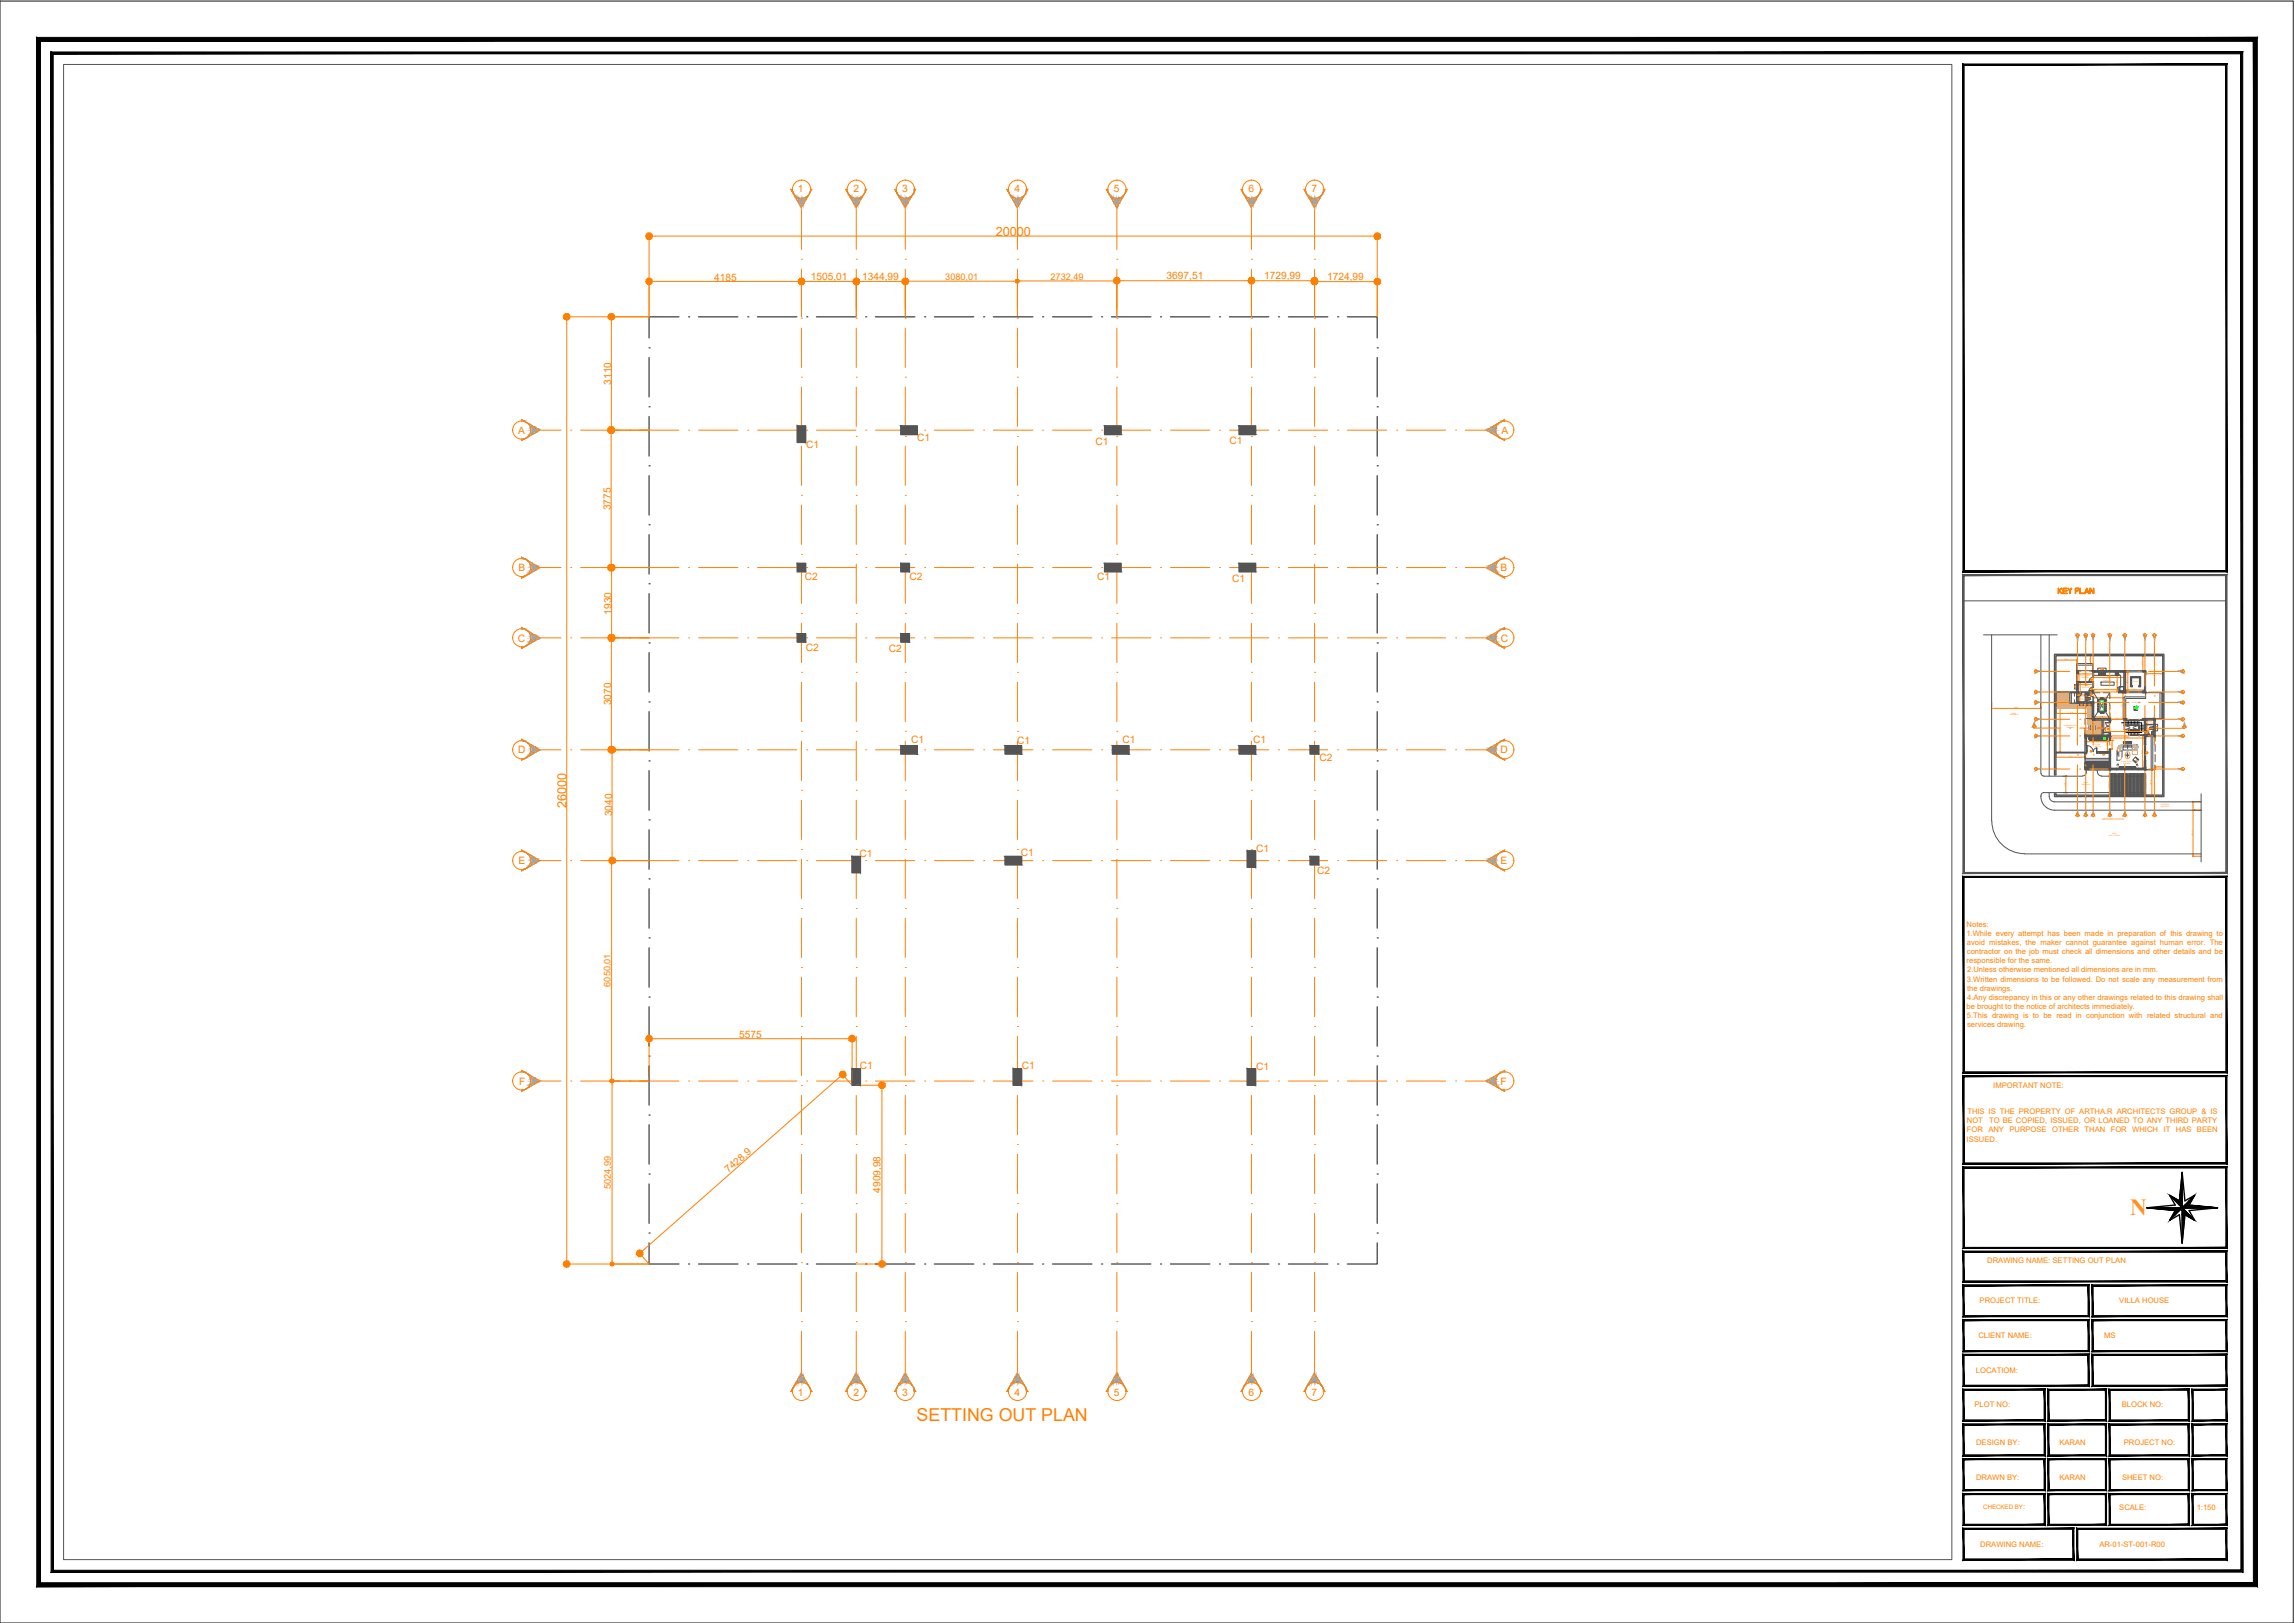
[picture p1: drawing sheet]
<svg xmlns="http://www.w3.org/2000/svg" width="420mm" height="297mm" viewBox="0 0 420 297" stroke-linecap="round" stroke-linejoin="round" font-family="sans-serif">
<defs><g id="words">
<text font-size="4.2" fill="#f8991e" x="390" y="222.3">N</text>
<text font-size="3.3" fill="#ff7f00" x="167.8" y="260.1">SETTING OUT PLAN</text>
<g font-size="2.3" fill="#ff7f00">
<text x="182.3" y="43.2">20000</text>
<text x="103.7" y="147.9" transform="rotate(-90 103.7 147.9)">26000</text>
</g>
<g font-size="1.9" fill="#ff7f00">
<text x="146" y="35.1">1</text>
<text x="156.3" y="35.1">2</text>
<text x="165.2" y="35.1">3</text>
<text x="185.8" y="35.1">4</text>
<text x="203.9" y="35.1">5</text>
<text x="228.6" y="35.1">6</text>
<text x="240.1" y="35.1">7</text>
<text x="130.7" y="51.5">4185</text>
<text x="148.4" y="51.3">1505,01</text>
<text x="157.8" y="51.2">1344,99</text>
<text x="213.6" y="51.1">3697,51</text>
<text x="231.4" y="51.1">1729,99</text>
<text x="243" y="51.3">1724,99</text>
<text x="111.9" y="70.4" transform="rotate(-90 111.9 70.4)">3110</text>
<text x="94.9" y="79.4">A</text>
<text x="147.6" y="82.1">C1</text>
<text x="167.9" y="80.7">C1</text>
<text x="200.6" y="81.4">C1</text>
<text x="225.1" y="81.3">C1</text>
<text x="274.9" y="79.4">A</text>
<text x="111.8" y="93.4" transform="rotate(-90 111.8 93.4)">3775</text>
<text x="95" y="104.5">B</text>
<text x="147.3" y="106.2">C2</text>
<text x="166.5" y="106.1">C2</text>
<text x="200.9" y="106.1">C1</text>
<text x="225.6" y="106.5">C1</text>
<text x="274.7" y="104.5">B</text>
<text x="112" y="112.5" transform="rotate(-90 112 112.5)">1930</text>
<text x="94.8" y="117.4">C</text>
<text x="147.5" y="119.1">C2</text>
<text x="162.7" y="119.3">C2</text>
<text x="274.8" y="117.4">C</text>
<text x="111.9" y="129.1" transform="rotate(-90 111.9 129.1)">3070</text>
<text x="94.9" y="137.9">D</text>
<text x="166.8" y="136">C1</text>
<text x="186.2" y="136.1">C1</text>
<text x="205.5" y="136">C1</text>
<text x="229.4" y="136">C1</text>
<text x="274.7" y="137.9">D</text>
<text x="241.6" y="139.3">C2</text>
<text x="112.1" y="149.4" transform="rotate(-90 112.1 149.4)">3040</text>
<text x="230" y="155.9">C1</text>
<text x="95" y="158.1">E</text>
<text x="157.4" y="156.8">C1</text>
<text x="186.9" y="156.6">C1</text>
<text x="241.1" y="160">C2</text>
<text x="274.7" y="158.1">E</text>
<text x="135.3" y="190.1">5575</text>
<text x="157.4" y="195.7">C1</text>
<text x="187.1" y="195.6">C1</text>
<text x="230" y="195.9">C1</text>
<text x="95" y="198.5">F</text>
<text x="274.7" y="198.5">F</text>
<text x="133.4" y="214.7" transform="rotate(-41 133.4 214.7)">7428,9</text>
<text x="161.2" y="218.3" transform="rotate(-90 161.2 218.3)">4909,98</text>
<text x="146" y="255.5">1</text>
<text x="156.3" y="255.5">2</text>
<text x="165.2" y="255.5">3</text>
<text x="185.8" y="255.5">4</text>
<text x="203.9" y="255.5">5</text>
<text x="228.6" y="255.5">6</text>
<text x="240.1" y="255.5">7</text>
</g>
<g font-size="1.7" fill="#ff7f00">
<text x="173.1" y="51.2">3080,01</text>
<text x="192.3" y="51.2">2732,49</text>
<text x="111.8" y="180.6" transform="rotate(-90 111.8 180.6)">6050,01</text>
<text x="111.8" y="217.6" transform="rotate(-90 111.8 217.6)">5024,99</text>
</g>
<g font-size="1.4" fill="#ff7f00">
<text x="360" y="171.3">1.While every attempt has been made in preparation of this drawing to</text>
<text x="360" y="169.6">Notes:</text>
<text x="360.1" y="172.9">avoid mistakes, the maker cannot guarantee against human error. The</text>
<text x="360" y="176.3">responsible for the same.</text>
<text x="360.1" y="174.6">contractor on the job must check all dimensions and other details and be</text>
<text x="360.1" y="179.6">3.Written dimensions to be followed. Do not scale any measurement from</text>
<text x="360.1" y="178">2.Unless otherwise mentioned all dimensions are in mm.</text>
<text x="360" y="184.6">be brought to the notice of architects immediately.</text>
<text x="360.1" y="181.3">the drawings.</text>
<text x="360.1" y="183">4.Any discrepancy in this or any other drawings related to this drawing shall</text>
<text x="360.1" y="186.3">5.This drawing is to be read in conjunction with related structural and</text>
<text x="360.1" y="188">services drawing.</text>
<text x="360.2" y="203.9">THIS IS THE PROPERTY OF ARTHA.R ARCHITECTS GROUP &amp; IS</text>
<text x="364.9" y="199.1">IMPORTANT NOTE:</text>
<text x="360" y="208.9">ISSUED.</text>
<text x="360.1" y="205.6">NOT</text>
<text x="360.1" y="207.2">FOR</text>
<text x="364" y="207.2">ANY</text>
<text x="364.2" y="205.6">TO BE COPIED, ISSUED, OR LOANED TO ANY THIRD PARTY</text>
<text x="367.9" y="207.2">PURPOSE</text>
<text x="375.7" y="207.2">OTHER</text>
<text x="381.6" y="207.2">THAN</text>
<text x="386.4" y="207.2">FOR</text>
<text x="390.4" y="207.2">WHICH</text>
<text x="396.1" y="207.2">IT</text>
<text x="398.4" y="207.2">HAS</text>
<text x="402.2" y="207.2">BEEN</text>
<text x="363.8" y="231.1">DRAWING NAME: SETTING OUT PLAN</text>
<text x="362.4" y="238.5">PROJECT TITLE:</text>
<text x="388" y="238.5">VILLA HOUSE</text>
<text x="362.2" y="244.9">CLIENT NAME:</text>
<text x="385.2" y="244.9">MS</text>
<text x="361.7" y="251.3">LOCATIOM:</text>
<text x="361.5" y="257.5">PLOT NO:</text>
<text x="388.5" y="257.5">BLOCK NO:</text>
<text x="361.8" y="264.4">DESIGN BY:</text>
<text x="377" y="264.4">KARAN</text>
<text x="388.8" y="264.4">PROJECT NO:</text>
<text x="361.8" y="270.9">DRAWN BY:</text>
<text x="377" y="270.9">KARAN</text>
<text x="388.5" y="270.8">SHEET NO:</text>
<text x="370.4" y="276.3">:</text>
<text x="388" y="276.4">SCALE:</text>
<text x="402.2" y="276.4">1:150</text>
<text x="362.5" y="283.2">DRAWING NAME:</text>
<text x="384.3" y="283.2">AR-01-ST-001-R00</text>
</g>
<text font-size="1.1" fill="#ff7f00" x="363.1" y="276.3">CHECKED BY</text>
<text font-size=".5" fill="#ff7f00" x="384.9" y="150">GROUND FLOOR</text>
<g font-size=".3" fill="#ff7f00">
<text x="380.2" y="116.3">1</text>
<text x="381.8" y="116.3">2</text>
<text x="383.1" y="116.3">3</text>
<text x="386.2" y="116.3">4</text>
<text x="388.9" y="116.3">5</text>
<text x="392.6" y="116.3">6</text>
<text x="394.3" y="116.3">7</text>
<text x="372.5" y="123">A</text>
<text x="378" y="120.8">3840</text>
<text x="379.9" y="125.8">V1</text>
<text x="380.6" y="124.1" transform="rotate(-90 380.6 124.1)">2000</text>
<text x="380.8" y="123.7">UTILITY AREA</text>
<text x="381.1" y="124.1">2930*2000</text>
<text x="381.1" y="125.9">2700*1700</text>
<text x="381.3" y="125.6">STORE</text>
<text x="381.4" y="123.3">2930</text>
<text x="381.5" y="125.2">2700</text>
<text x="382.7" y="121" transform="rotate(-90 382.7 121)">1470</text>
<text x="385.1" y="124.7">5580*3540</text>
<text x="385.1" y="124.3">KITCHEN</text>
<text x="385.8" y="124">5580</text>
<text x="387.6" y="125.1" transform="rotate(-90 387.6 125.1)">3540</text>
<text x="389.6" y="125.1" transform="rotate(-90 389.6 125.1)">3540</text>
<text x="390.5" y="124.8">POOJA</text>
<text x="392.3" y="121.7" transform="rotate(-90 392.3 121.7)">2770</text>
<text x="394.1" y="123.3">3110</text>
<text x="399.6" y="123">A</text>
<text x="368" y="130.9">9000 WIDTH</text>
<text x="368.3" y="130.6">ROAD</text>
<text x="368.8" y="129.7">9000</text>
<text x="372.5" y="128.7">C</text>
<text x="372.5" y="131.7">D</text>
<text x="372.6" y="126.7">B</text>
<text x="376.8" y="128.6">POOL DECK</text>
<text x="379" y="130.5">5790</text>
<text x="380.7" y="127.9" transform="rotate(-90 380.7 127.9)">1700</text>
<text x="380.7" y="127.2">1275</text>
<text x="380.8" y="126.1" transform="rotate(-90 380.8 126.1)">1700</text>
<text x="381" y="129">V1</text>
<text x="382.4" y="129">V1</text>
<text x="383.9" y="129.2">DINING AREA</text>
<text x="383.9" y="129.6">5360.59*4770</text>
<text x="384.5" y="131.2">2930</text>
<text x="385.3" y="126.2">4580</text>
<text x="385.5" y="127.7">5360,59</text>
<text x="387.3" y="131.6">2500</text>
<text x="388.7" y="129.4" transform="rotate(-90 388.7 129.4)">4770</text>
<text x="390.3" y="128.6">COURTYARD</text>
<text x="390.5" y="126.3">3470</text>
<text x="399.5" y="126.7">B</text>
<text x="399.5" y="128.7">C</text>
<text x="399.5" y="131.7">D</text>
<text x="372.3" y="133">X</text>
<text x="372.6" y="134.8">E</text>
<text x="377.1" y="133.9" transform="rotate(-90 377.1 133.9)">8060</text>
<text x="377.9" y="132.9">SWIMMING POOL</text>
<text x="378.4" y="133.2">5790*8060</text>
<text x="383.3" y="136.7">4195*2770</text>
<text x="383.5" y="136.4">FOYER</text>
<text x="383.8" y="135.7">4195</text>
<text x="385.8" y="136.5" transform="rotate(-90 385.8 136.5)">2770</text>
<text x="386.7" y="136.6" transform="rotate(-90 386.7 136.6)">1600</text>
<text x="389.2" y="135.1">6200</text>
<text x="392.3" y="137.9" transform="rotate(-90 392.3 137.9)">6050</text>
<text x="392.9" y="132.5">1500*2890</text>
<text x="393.1" y="133.5" transform="rotate(-90 393.1 133.5)">2890</text>
<text x="393.1" y="132.2">TOILET</text>
<text x="393.2" y="134.4">1500</text>
<text x="399.5" y="134.8">E</text>
<text x="399.8" y="133.1">X</text>
<text x="372.6" y="140.8">F</text>
<text x="378.2" y="143.9" transform="rotate(-90 378.2 143.9)">3000</text>
<text x="378.8" y="138.6">5345</text>
<text x="381.1" y="143.7">3000 WIDTH</text>
<text x="381.5" y="143.3">ROAD</text>
<text x="384.9" y="138.1">W1</text>
<text x="388.4" y="139.4">LIVING ROOM</text>
<text x="388.7" y="139.8">6200*6050</text>
<text x="393.9" y="143.7" transform="rotate(-90 393.9 143.7)">4679,98</text>
<text x="394.9" y="140.4">1380</text>
<text x="399.5" y="140.8">F</text>
<text x="380.2" y="149.4">1</text>
<text x="381.8" y="149.4">2</text>
<text x="383.1" y="149.4">3</text>
<text x="386.2" y="149.4">4</text>
<text x="388.9" y="149.4">5</text>
<text x="392.6" y="149.4">6</text>
<text x="394.3" y="149.4">7</text>
<text x="395.6" y="147.7">1500 WIDTH</text>
<text x="395.6" y="147.4">FOOTPATH</text>
<text x="401.5" y="147.9" transform="rotate(-90 401.5 147.9)">1500</text>
<text x="386.1" y="153">8443.13 WIDTH</text>
<text x="386.7" y="152.7">ROAD</text>
<text x="401.4" y="153" transform="rotate(-90 401.4 153)">8443,13</text>
</g>
<g font-size=".2" fill="#ff7f00">
<text x="382.7" y="124.5">D4</text>
<text x="384.6" y="122.6">W2</text>
<text x="382.7" y="127.2">D4</text>
<text x="382.8" y="126.2">D4</text>
<text x="382.7" y="137.6">D1</text>
<text x="385.7" y="133.5">D1</text>
<text x="392.8" y="134.1">D4</text>
<text x="392.9" y="137.9">D5</text>
<text x="394.6" y="133.3">V2</text>
</g>
</g></defs>
<!-- layer: S-DIM -->
<g fill="none" stroke="#ff7f00" stroke-width=".18">
<path d="M118.8 51.5v6.5M120 51.5h25.5M146.7 51.5v6.5M147.9 51.5h7.6M156.8 51.5v6.5M157.9 51.5h6.6M165.7 51.5v6.5M166.4 51.5h19.2M186.3 51.4v6.6M186.9 51.4h16.9M204.5 51.4v6.6M229.1 51.4v6.6"/>
<path d="M230.3 51.4h9.1M240.7 51.4v6.6M364.6 128.5v1.2M364.7 129.7h8.8M373.6 128.5v1.2M376.4 137.7h.7M376.4 120.8v.6M376.4 137.8v.8M376.5 130.6h5.6M376.5 138.6h5.1M376.5 120.8h3.6M377.1 129.6h-.7v1"/>
<path d="M377.1 129.7v7.9M380.2 120.8v.6M380.2 122.8v.5M380.2 122.8h.4M380.2 124.7h.4M380.3 123.3h2.7M380.4 126.6h.4M380.4 128.5h.3M380.5 125.3h2.5M380.5 127.2h1.1M380.6 122.8v1.9M380.7 126.8h-.3v.4"/>
<path d="M380.7 126.9v1.4M380.8 124.9h-.4v.4M380.8 125v1.5M381.7 126.8v.4M381.7 137.8v.8M382 134.8v.9M382.1 135.7h3.9M382.2 129.6v1M382.7 120h.5M382.7 121.4h.5M382.7 120.1v1.3M383.2 122.8v.5"/>
<path d="M383.2 124.9v.4M383.3 123.6v.4M383.3 126.2v.6M383.3 127.6v.1M383.3 131.2v.3M383.4 124h5.4M383.4 126.2h4.4M383.4 131.2h2.7M383.4 127.7h5.2M385.8 134.8h.4v.9M385.8 137.6h.4M385.8 134.9v2.6"/>
<path d="M386.2 131.2v.3M386.4 131.5v.1M386.4 134.6v.5M386.4 135.5h.3M386.4 137.1h.3M386.5 135.1h6M386.5 131.6h2.3M386.7 135.6v1.4M387.6 123h1.3M387.6 126.5h1.3M387.6 123.1v3.3M387.9 126.2v.6"/>
<path d="M388.7 131.5h.2v.1M388.7 126.8h.2M388.7 126.9v4.5M388.9 123.6v.4M389.1 123h.5M389.1 126.3v.2h.5M389.2 126.3h3.3M389.6 123.2v3.2M392.3 134.6h.3v.5M392.3 134.7v5.8M392.3 122.8h.5v.5M392.3 120h.5"/>
<path d="M392.3 120.1v2.6M392.6 126.3v.2M392.8 134.4v.2h.3M392.8 131.8h.3M392.9 134.4h1.3M392.9 123.3h2.9M393.1 131.9v2.7M394.3 134.4v.2M395.9 122.8v.5M112 157.5h6.8M112 158.1v39.1M377.7 142.1h.5"/>
<path d="M377.7 145.1h.5M378.2 142.1v2.9M392.3 140.6h.3M392.8 140.9h1.2M392.8 145.5h1.2M394 141v4.4M394.5 140.4v.5M394.6 140.4h1.2M395.9 140.4v.5M401.5 148.3h1.5M401.5 156.7h1.5M401.5 146.9v1.3"/>
<path d="M401.5 148.4v8.2M401.5 146.8h1.5M112 197.9h6.8M112.1 198.5v32.2M112.1 231.3h6.7"/>
</g>
<!-- layer: 0 -->
<g fill="#ff7f00" stroke="#ff7f00" stroke-width=".18">
<path d="M389.6 123h.1z"/>
<path d="M389.6 126.4v.1z"/>
<path d="M165.4 51.5l.1 .2 .2-.2zM165.5 51.7l.2-.2v.3zM165.7 51.5v.3l.2-.1z"/>
<path d="M165.7 51.5l.2 .2 .1-.2zM165.7 51.5l.2-.2 .1 .2zM165.7 51.1v.4l.2-.2z"/>
<path d="M165.5 51.3l.2 .2v-.4zM165.5 51.3l.2 .2h-.3z"/>
<path d="M186.5 51.3l-.2 .2h.3zM186.3 51.1l.2 .2-.2 .2zM186 51.3l.3 .2v-.4z"/>
<path d="M186 51.3l-.1 .2h.4zM185.9 51.5h.4l-.3 .2zM186.3 51.5l-.3 .2 .3 .1z"/>
<path d="M186.3 51.5v.3l.2-.1zM186.3 51.5h.3l-.1 .2z"/>
<path d="M185.9 51.4l.1 .3 .3-.3zM186 51.7l.3-.3v.4zM186.3 51.4v.4l.2-.1z"/>
<path d="M186.3 51.4l.2 .3 .1-.3zM186.3 51.4l.2-.2 .1 .2zM186.3 51.1v.3l.2-.2z"/>
<path d="M186 51.2l.3 .2v-.3zM186 51.2l.3 .2h-.4z"/>
<path d="M204.7 51.2l-.2 .2h.3zM204.5 51.1l.2 .1-.2 .2zM204.2 51.2l.3 .2v-.3z"/>
<path d="M204.2 51.2l-.1 .2h.4zM204.1 51.4h.4l-.3 .3zM204.5 51.4l-.3 .3 .3 .1z"/>
<path d="M204.5 51.4v.4l.2-.1zM204.5 51.4h.3l-.1 .3z"/>
<path d="M111.8 157.3l.2 .2v-.3zM111.8 157.3l.2 .2h-.4zM111.6 157.5l.2 .2 .2-.2z"/>
<path d="M111.8 157.7l.2 .1v-.3zM112 157.5l.2 .2-.2 .1zM112 157.5l.2 .2 .1-.2z"/>
<path d="M112.2 157.3l-.2 .2h.3zM112 157.2l.2 .1-.2 .2z"/>
<path d="M112 197.9v.2h.2zM112 197.9h.3l-.1 .2zM112 197.9h.3l-.1-.3z"/>
<path d="M112 197.5v.4l.2-.3zM111.8 197.6l.2-.1v.4zM111.8 197.6l-.2 .3h.4z"/>
<path d="M111.6 197.9l.2 .2 .2-.2zM111.8 198.1l.2-.2v.2z"/>
<path d="M111.8 197.6l.3 .3v-.4zM111.8 197.6l.3 .3h-.4zM111.7 197.9l.1 .2 .3-.2z"/>
<path d="M111.8 198.1h.3v-.2zM112.1 197.9l.2 .2h-.2zM112.1 197.9l.2 .2 .1-.2z"/>
<path d="M112.3 197.6l-.2 .3h.3zM112.1 197.5l.2 .1-.2 .3z"/>
<path d="M112.1 231.3v.4l.2-.1zM112.1 231.3h.3l-.1 .3zM112.1 231.3h.3l-.1-.2z"/>
<path d="M112.1 231v.3l.2-.2zM111.8 231.1l.3-.1v.3zM111.8 231.1l-.1 .2h.4z"/>
<path d="M111.7 231.3l.1 .3 .3-.3zM111.8 231.6l.3-.3v.4z"/>
<path d="M103.8 231.3v.6l.3-.1zM103.8 231.3l.5 .3-.2 .2zM103.8 231.3l.5 .3 .1-.3z"/>
<path d="M103.8 231.3h.6l-.1-.3zM104.1 230.8l.2 .2-.5 .3zM103.8 230.7v.6l.3-.5z"/>
<path d="M103.5 230.8l.3 .5v-.6zM103.2 231l.3-.2 .3 .5zM103.2 231l-.1 .3h.7z"/>
<path d="M103.1 231.3l.1 .3 .6-.3zM103.2 231.6l.6-.3-.3 .5zM103.8 231.3l-.3 .5 .3 .1z"/>
<path d="M103.5 57.5l.3 .5v-.6zM103.2 57.7l.3-.2 .3 .5zM103.2 57.7l-.1 .3h.7z"/>
<path d="M103.1 58l.1 .3 .6-.3zM103.2 58.3l.6-.3-.3 .5zM103.8 58l-.3 .5 .3 .1z"/>
<path d="M103.8 58v.6l.3-.1zM103.8 58l.5 .3-.2 .2zM103.8 58l.5 .3 .1-.3z"/>
<path d="M103.8 58h.6l-.1-.3zM104.1 57.5l.2 .2-.5 .3zM103.8 57.4v.6l.3-.5z"/>
<path d="M112.1 157.5v.6l.3-.1zM112.1 157.5l.5 .3-.2 .2zM112.1 157.5l.5 .3v-.3z"/>
<path d="M112.1 157.5h.5v-.3zM112.4 157l.2 .2-.5 .3zM112.1 156.9v.6l.3-.5z"/>
<path d="M111.8 157l.3 .5v-.6zM111.8 157l.3 .5-.6-.3zM111.5 157.2v.3h.6z"/>
<path d="M111.5 157.5v.3l.6-.3zM111.5 157.8l.6-.3-.3 .5zM112.1 157.5l-.3 .5 .3 .1z"/>
<path d="M111.8 136.7l.3 .5v-.6zM111.8 136.7l.3 .5-.6-.3zM111.5 136.9v.3h.6z"/>
<path d="M111.5 137.2v.3l.6-.3zM111.5 137.5l.6-.3-.3 .5zM112.1 137.2l-.3 .5 .3 .1z"/>
<path d="M112.1 137.2v.6l.3-.1zM112.1 137.2l.5 .3-.2 .2zM112.1 137.2l.5 .3v-.3z"/>
<path d="M112.1 137.2h.5v-.3zM112.4 136.7l.2 .2-.5 .3zM112.1 136.6v.6l.3-.5z"/>
<path d="M111.9 137.2v.6l.3-.1zM111.9 137.2l.5 .3-.2 .2zM111.9 137.2l.5 .3 .1-.3z"/>
<path d="M111.9 137.2h.6l-.1-.3zM112.2 136.7l.2 .2-.5 .3zM111.9 136.6v.6l.3-.5z"/>
<path d="M111.6 136.7l.3 .5v-.6zM111.6 136.7l.3 .5-.5-.3zM111.4 136.9l-.1 .3h.6z"/>
<path d="M111.3 137.2l.1 .3 .5-.3zM111.4 137.5l.5-.3-.3 .5zM111.9 137.2l-.3 .5 .3 .1z"/>
<path d="M111.6 116.2l.3 .5v-.6zM111.6 116.2l.3 .5-.5-.3zM111.4 116.4l-.1 .3h.6z"/>
<path d="M111.3 116.7l.1 .3 .5-.3zM111.4 117l.5-.3-.3 .6zM111.9 116.7l-.3 .6h.3z"/>
<path d="M111.9 116.7v.6h.3zM111.9 116.7l.5 .3-.2 .3zM111.9 116.7l.5 .3 .1-.3z"/>
<path d="M111.9 116.7h.6l-.1-.3zM112.2 116.2l.2 .2-.5 .3zM111.9 116.1v.6l.3-.5z"/>
<path d="M112 116.7v.6h.3zM112 116.7l.5 .3-.2 .3zM112 116.7l.5 .3 .1-.3z"/>
<path d="M112 116.7h.6l-.1-.3zM112.3 116.2l.2 .2-.5 .3zM112 116.1v.6l.3-.5z"/>
<path d="M111.7 116.2l.3 .5v-.6zM111.7 116.2l.3 .5-.5-.3zM111.5 116.4l-.1 .3h.6z"/>
<path d="M111.4 116.7l.1 .3 .5-.3zM111.5 117l.5-.3-.3 .6zM112 116.7l-.3 .6h.3z"/>
<path d="M111.7 103.4l.3 .5v-.6zM111.7 103.4l.3 .5-.5-.3zM111.5 103.6l-.1 .3h.6z"/>
<path d="M111.4 103.9l.1 .3 .5-.3zM111.5 104.2l.5-.3-.3 .5zM112 103.9l-.3 .5 .3 .1z"/>
<path d="M112 103.9v.6l.3-.1zM112 103.9l.5 .3-.2 .2zM112 103.9l.5 .3 .1-.3z"/>
<path d="M112 103.9h.6l-.1-.3zM112.3 103.4l.2 .2-.5 .3zM112 103.3v.6l.3-.5z"/>
<path d="M111.9 103.9v.6l.3-.1zM111.9 103.9l.5 .3-.2 .2zM111.9 103.9l.5 .3 .1-.3z"/>
<path d="M111.9 103.9h.6l-.1-.3zM112.2 103.4l.2 .2-.5 .3zM111.9 103.3v.6l.3-.5z"/>
<path d="M111.5 103.4l.4 .5v-.6zM111.5 103.4l.4 .5-.6-.3zM111.3 103.6v.3h.6z"/>
<path d="M111.3 103.9v.3l.6-.3zM111.3 104.2l.6-.3-.4 .5zM111.9 103.9l-.4 .5 .4 .1z"/>
<path d="M111.5 78.2l.4 .5v-.6zM111.5 78.2l.4 .5-.6-.3zM111.3 78.4v.3h.6z"/>
<path d="M111.3 78.7v.3l.6-.3zM111.3 79l.6-.3-.4 .5zM111.9 78.7l-.4 .5 .4 .1z"/>
<path d="M111.9 78.7v.6l.3-.1zM111.9 78.7l.5 .3-.2 .2zM111.9 78.7l.5 .3 .1-.3z"/>
<path d="M111.9 78.7h.6l-.1-.3zM112.2 78.2l.2 .2-.5 .3zM111.9 78.1v.6l.3-.5z"/>
<path d="M111.9 78.7v.6l.3-.1zM111.9 78.7l.5 .3-.2 .2zM111.9 78.7l.5 .3 .1-.3z"/>
<path d="M111.9 78.7h.6l-.1-.3zM112.2 78.2l.2 .2-.5 .3zM111.9 78.1v.6l.3-.5z"/>
<path d="M111.6 78.2l.3 .5v-.6zM111.4 78.4l.2-.2 .3 .5zM111.4 78.4l-.1 .3h.6z"/>
<path d="M111.3 78.7l.1 .3 .5-.3zM111.4 79l.5-.3-.3 .5zM111.9 78.7l-.3 .5 .3 .1z"/>
<path d="M111.6 57.5l.3 .5v-.6zM111.4 57.7l.2-.2 .3 .5zM111.4 57.7l-.1 .3h.6z"/>
<path d="M111.3 58l.1 .3 .5-.3zM111.4 58.3l.5-.3-.3 .5zM111.9 58l-.3 .5 .3 .1z"/>
<path d="M111.9 58v.6l.3-.1zM111.9 58l.5 .3-.2 .2zM111.9 58l.5 .3 .1-.3z"/>
<path d="M111.9 58h.6l-.1-.3zM112.2 57.5l.2 .2-.5 .3zM111.9 57.4v.6l.3-.5z"/>
<path d="M118.2 43.2l.1 .3 .5-.3zM118.3 43.5l.5-.3-.3 .6zM118.8 43.2l-.3 .6h.3z"/>
<path d="M118.8 43.2v.6h.3zM118.8 43.2l.5 .3-.2 .3zM118.8 43.2l.5 .3 .1-.3z"/>
<path d="M118.8 43.2h.6l-.1-.3zM119.1 42.7l.2 .2-.5 .3zM118.8 42.6v.6l.3-.5z"/>
<path d="M118.5 42.7l.3 .5v-.6zM118.5 42.7l.3 .5-.5-.3zM118.3 42.9l-.1 .3h.6z"/>
<path d="M252.1 43.2h.6v-.3zM252.4 42.7l.3 .2-.6 .3zM252.1 42.6v.6l.3-.5z"/>
<path d="M251.8 42.7l.3 .5v-.6zM251.8 42.7l.3 .5-.5-.3zM251.6 42.9l-.1 .3h.6z"/>
<path d="M251.5 43.2l.1 .3 .5-.3zM251.6 43.5l.5-.3-.3 .6zM252.1 43.2l-.3 .6h.3z"/>
<path d="M252.1 43.2v.6h.3zM252.1 43.2l.6 .3-.3 .3zM252.1 43.2l.6 .3v-.3z"/>
<path d="M116.7 229.8l.2 .2 .2-.6zM117.1 229.4l.1 .6h-.3zM117.1 229.4l.1 .6 .3-.1z"/>
<path d="M117.1 229.4l.4 .5 .2-.3zM117.1 229.4l.6-.1v.3zM117.1 229.4l.6-.1-.1-.3z"/>
<path d="M117.3 228.8l-.2 .6 .5-.4zM117 228.8h.3l-.2 .6zM116.7 228.9l.4 .5-.1-.6z"/>
<path d="M116.7 228.9l-.2 .3 .6 .2zM116.5 229.2l.6 .2-.6 .1zM116.5 229.5l.2 .3 .4-.4z"/>
<path d="M154.5 196.1l-.2 .6 .4-.5zM154.1 196.1h.4l-.2 .6zM153.9 196.2l.4 .5-.2-.6z"/>
<path d="M153.9 196.2l-.2 .3 .6 .2zM153.7 196.5l.6 .2-.6 .1zM153.7 196.8l.1 .2 .5-.3z"/>
<path d="M153.8 197l.3 .2 .2-.5zM154.3 196.7l.1 .6-.3-.1zM154.3 196.7l.1 .6 .3-.2z"/>
<path d="M154.3 196.7l.4 .4 .2-.3zM154.3 196.7l.6-.2v.3zM154.3 196.7l.6-.2-.2-.3z"/>
<path d="M118.2 190.1l.1 .3 .5-.3zM118.3 190.4l.5-.3-.3 .5zM118.8 190.1l-.3 .5 .3 .1z"/>
<path d="M118.8 190.1v.6l.3-.1zM118.8 190.1l.5 .3-.2 .2zM118.8 190.1l.5 .3 .1-.3z"/>
<path d="M118.8 190.1h.6l-.1-.3zM119.1 189.6l.2 .2-.5 .3zM118.8 189.5v.6l.3-.5z"/>
<path d="M118.5 189.6l.3 .5v-.6zM118.5 189.6l.3 .5-.5-.3zM118.3 189.8l-.1 .3h.6z"/>
<path d="M156 190.1h.6l-.1-.3zM156.3 189.6l.2 .2-.5 .3zM156 189.5v.6l.3-.5z"/>
<path d="M155.7 189.6l.3 .5v-.6zM155.4 189.8l.3-.2 .3 .5zM155.4 189.8v.3h.6z"/>
<path d="M155.4 190.1v.3l.6-.3zM155.4 190.4l.6-.3-.3 .5zM156 190.1l-.3 .5 .3 .1z"/>
<path d="M156 190.1v.6l.3-.1zM156 190.1l.5 .3-.2 .2zM156 190.1l.5 .3 .1-.3z"/>
<path d="M161.2 198.1l.3 .5v-.6zM161.2 198.1l.3 .5-.5-.3zM161 198.3l-.1 .3h.6z"/>
<path d="M160.9 198.6l.1 .3 .5-.3zM161 198.9l.5-.3-.3 .5zM161.5 198.6l-.3 .5 .3 .1z"/>
<path d="M161.5 198.6v.6l.3-.1zM161.5 198.6l.5 .3-.2 .2zM161.5 198.6l.5 .3 .1-.3z"/>
<path d="M161.5 198.6h.6l-.1-.3zM161.8 198.1l.2 .2-.5 .3zM161.5 198v.6l.3-.5z"/>
<path d="M161.5 231.3v.6l.3-.1zM161.5 231.3l.5 .3-.2 .2zM161.5 231.3l.5 .3 .1-.3z"/>
<path d="M161.5 231.3h.6l-.1-.3zM161.8 230.8l.2 .2-.5 .3zM161.5 230.7v.6l.3-.5z"/>
<path d="M161.2 230.8l.3 .5v-.6zM161.2 230.8l.3 .5-.5-.3zM161 231l-.1 .3h.6z"/>
<path d="M160.9 231.3l.1 .3 .5-.3zM161 231.6l.5-.3-.3 .5zM161.5 231.3l-.3 .5 .3 .1z"/>
<path d="M203.9 51.4l.1 .3 .5-.3zM204 51.7l.5-.3-.3 .5zM204.5 51.4l-.3 .5 .3 .1z"/>
<path d="M204.5 51.4v.6l.3-.1zM204.5 51.4l.5 .3-.2 .2zM204.5 51.4l.5 .3 .1-.3z"/>
<path d="M204.5 51.4h.6l-.1-.3zM204.8 50.9l.2 .2-.5 .3zM204.5 50.8v.6l.3-.5z"/>
<path d="M204.2 50.9l.3 .5v-.6zM204 51.1l.2-.2 .3 .5zM204 51.1l-.1 .3h.6z"/>
<path d="M229.1 51.4h.6l-.1-.3zM229.4 50.9l.2 .2-.5 .3zM229.1 50.8v.6l.3-.5z"/>
<path d="M228.8 50.9l.3 .5v-.6zM228.8 50.9l.3 .5-.5-.3zM228.6 51.1l-.1 .3h.6z"/>
<path d="M228.5 51.4l.1 .3 .5-.3zM228.6 51.7l.5-.3-.3 .5zM229.1 51.4l-.3 .5 .3 .1z"/>
<path d="M229.1 51.4v.6l.3-.1zM229.1 51.4l.5 .3-.2 .2zM229.1 51.4l.5 .3 .1-.3z"/>
<path d="M240 51.5l.1 .3 .6-.3zM240.1 51.8l.6-.3-.3 .6zM240.7 51.5l-.3 .6h.3z"/>
<path d="M240.7 51.5v.6h.3zM240.7 51.5l.5 .3-.2 .3zM240.7 51.5l.5 .3 .1-.3z"/>
<path d="M240.7 51.5h.6l-.1-.2zM241 51l.2 .3-.5 .2zM240.7 51v.5l.3-.5z"/>
<path d="M240.4 51l.3 .5v-.5zM240.1 51.3l.3-.3 .3 .5zM240.1 51.3l-.1 .2h.7z"/>
<path d="M252.1 51.5h.6v-.2zM252.4 51l.3 .3-.6 .2zM252.1 51v.5l.3-.5z"/>
<path d="M251.8 51l.3 .5v-.5zM251.8 51l.3 .5-.5-.2zM251.6 51.3l-.1 .2h.6z"/>
<path d="M251.5 51.5l.1 .3 .5-.3zM251.6 51.8l.5-.3-.3 .6zM252.1 51.5l-.3 .6h.3z"/>
<path d="M252.1 51.5v.6h.3zM252.1 51.5l.6 .3-.3 .3zM252.1 51.5l.6 .3v-.3z"/>
<path d="M156.2 51.5l.1 .3 .5-.3zM156.3 51.8l.5-.3-.3 .5zM156.8 51.5l-.3 .5 .3 .1z"/>
<path d="M156.8 51.5v.6l.3-.1zM156.8 51.5l.5 .3-.2 .2zM156.8 51.5l.5 .3 .1-.3z"/>
<path d="M156.8 51.5h.6l-.1-.3zM157.1 51l.2 .2-.5 .3zM156.8 50.9v.6l.3-.5z"/>
<path d="M156.5 51l.3 .5v-.6zM156.5 51l.3 .5-.5-.3zM156.3 51.2l-.1 .3h.6z"/>
<path d="M165.7 51.5h.6l-.1-.3zM166 51l.2 .2-.5 .3zM165.7 50.9v.6l.3-.5z"/>
<path d="M165.4 51l.3 .5v-.6zM165.4 51l.3 .5-.5-.3zM165.2 51.2l-.1 .3h.6z"/>
<path d="M165.1 51.5l.1 .3 .5-.3zM165.2 51.8l.5-.3-.3 .5zM165.7 51.5l-.3 .5 .3 .1z"/>
<path d="M165.7 51.5v.6l.3-.1zM165.7 51.5l.5 .3-.2 .2zM165.7 51.5l.5 .3 .1-.3z"/>
<path d="M146.1 51.5l.1 .3 .5-.3zM146.2 51.8l.5-.3-.3 .6zM146.7 51.5l-.3 .6h.3z"/>
<path d="M146.7 51.5v.6h.3zM146.7 51.5l.5 .3-.2 .3zM146.7 51.5l.5 .3 .1-.3z"/>
<path d="M146.7 51.5h.6l-.1-.3zM147 51l.2 .2-.5 .3zM146.7 50.9v.6l.3-.5z"/>
<path d="M146.4 51l.3 .5v-.6zM146.4 51l.3 .5-.5-.3zM146.2 51.2l-.1 .3h.6z"/>
<path d="M156.8 51.5h.6l-.1-.3zM157.1 51l.2 .2-.5 .3zM156.8 50.9v.6l.3-.5z"/>
<path d="M156.5 51l.3 .5v-.6zM156.5 51l.3 .5-.5-.3zM156.3 51.2l-.1 .3h.6z"/>
<path d="M156.2 51.5l.1 .3 .5-.3zM156.3 51.8l.5-.3-.3 .6zM156.8 51.5l-.3 .6h.3z"/>
<path d="M156.8 51.5v.6h.3zM156.8 51.5l.5 .3-.2 .3zM156.8 51.5l.5 .3 .1-.3z"/>
<path d="M118.2 51.5l.1 .3 .5-.3zM118.3 51.8l.5-.3-.3 .5zM118.8 51.5l-.3 .5 .3 .1z"/>
<path d="M118.8 51.5v.6l.3-.1zM118.8 51.5l.5 .3-.2 .2zM118.8 51.5l.5 .3 .1-.3z"/>
<path d="M118.8 51.5h.6l-.1-.3zM119.1 51l.2 .2-.5 .3zM118.8 50.9v.6l.3-.5z"/>
<path d="M118.5 51l.3 .5v-.6zM118.5 51l.3 .5-.5-.3zM118.3 51.2l-.1 .3h.6z"/>
<path d="M146.7 51.5h.6l-.1-.3zM147 51l.2 .2-.5 .3zM146.7 50.9v.6l.3-.5z"/>
<path d="M146.4 51l.3 .5v-.6zM146.4 51l.3 .5-.5-.3zM146.2 51.2l-.1 .3h.6z"/>
<path d="M146.1 51.5l.1 .3 .5-.3zM146.2 51.8l.5-.3-.3 .5zM146.7 51.5l-.3 .5 .3 .1z"/>
<path d="M146.7 51.5v.6l.3-.1zM146.7 51.5l.5 .3-.2 .2zM146.7 51.5l.5 .3 .1-.3z"/>
<path d="M228.5 51.4l.1 .3 .5-.3zM228.6 51.7l.5-.3-.3 .5zM229.1 51.4l-.3 .5 .3 .1z"/>
<path d="M229.1 51.4v.6l.3-.1zM229.1 51.4l.5 .3-.2 .2zM229.1 51.4l.5 .3 .1-.3z"/>
<path d="M229.1 51.4h.6l-.1-.3zM229.4 50.9l.2 .2-.5 .3zM229.1 50.8v.6l.3-.5z"/>
<path d="M228.8 50.9l.3 .5v-.6zM228.8 50.9l.3 .5-.5-.3zM228.6 51.1l-.1 .3h.6z"/>
<path d="M240.7 51.4h.6l-.1-.3zM241 50.9l.2 .2-.5 .3zM240.7 50.8v.6l.3-.5z"/>
<path d="M240.4 50.9l.3 .5v-.6zM240.1 51.1l.3-.2 .3 .5zM240.1 51.1l-.1 .3h.7z"/>
<path d="M240 51.4l.1 .3 .6-.3zM240.1 51.7l.6-.3-.3 .5zM240.7 51.4l-.3 .5 .3 .1z"/>
<path d="M240.7 51.4v.6l.3-.1zM240.7 51.4l.5 .3-.2 .2zM240.7 51.4l.5 .3 .1-.3z"/>
<path d="M389.6 123v.1zM389.6 123v.1zM389.6 123h.1z"/>
<path d="M389.6 126.5v.1zM389.6 126.5h.1zM389.6 126.5h.1z"/>
<path d="M389.5 126.5v.1zM389.6 126.5l-.1 .1z"/>
</g>
<g fill="none" stroke="#ff7f00" stroke-width=".18">
<path d="M103.8 58.6v.6M111.9 58.6v.6M119.4 43.2h.6M119.4 51.5h.6M145.5 51.5h.6M147.3 51.5h.6M155.5 51.5h.7M157.4 51.5h.5M164.5 51.5h.6M166 51.5h.4M185.6 51.5h.3M186.6 51.4h.3"/>
<path d="M203.8 51.4h.3M205.1 51.4h.6M227.9 51.4h.6M229.7 51.4h.6M239.4 51.4h.6M241.3 51.5h.6M251 43.2h.5M251 51.5h.5M111.9 79.3v.6M111.9 77.5v.6M111.9 102.7v.6M111.9 117.3v.7"/>
<path d="M112 104.5v.6M112 115.6v.5M382.7 120v.1M382.7 120h.1M392.3 120h.1M111.9 136v.6M112.1 137.8v.6M364.6 129.6h.1M364.7 129.7h.1M373.5 129.7h.1M373.6 129.6v.1M373.7 129.6l-.1 .1"/>
<path d="M376.3 130.6h.1M376.3 130.5h.1M376.3 138.5l.1 .1M376.3 120.8h.1M376.4 130.6h.1M376.4 130.5h.1M376.4 120.8h.1M376.4 138.5v.1M376.4 138.6h.1M377.1 129.6h.1M377.1 129.5h.1M377.1 137.7h.1"/>
<path d="M377.1 129.7h.1M377.1 137.6h.1M377.2 129.6h.1M380.1 120.8h.1M380.2 123.3v.1M380.2 123.3h.1M380.2 120.8h.1M380.3 120.8h.1M380.4 125.3h.1M380.4 127.2h.1M380.4 125.2v.1M380.4 125.2h.1"/>
<path d="M380.5 125.2v.1M380.5 127.2h.1M380.6 122.8h.1M380.6 124.7h.1M380.6 124.8h.1M380.6 122.7h.1M380.7 126.8v.1M380.7 126.7v.1M380.7 126.7h.1M380.7 128.3v.2M380.8 126.7v.1M380.8 128.5h-.1"/>
<path d="M380.8 126.6h.1M380.8 128.4l-.1 .1M380.8 124.9v.1M380.8 124.9h.1M380.8 126.5v.1M380.9 124.9l-.1 .1M380.9 124.9h-.1M381.6 127.2h.1M381.6 138.6h.1M381.7 127.2h.1M381.7 138.6h.1M381.9 135.7l.1 .1"/>
<path d="M381.9 135.7h.1M382.1 135.7l-.1 .1M382.1 130.6h.1M382.1 130.5h.1M382.2 130.6h.1M382.2 130.5h.1M382.7 121.4h.1M382.7 121.5h.1M383 123.3h.2M383 125.3h.2M383.1 123.3h.1M383.1 123.4h.1"/>
<path d="M383.1 125.3h.1M383.2 125.2l-.1 .1M383.2 123.3h.1M383.2 125.2v.1M383.2 124h.1M383.2 123.9l.1 .1M383.2 126.3h.1M383.2 126.2h.2M383.2 131.2h.2M383.3 123.9l.1 .1M383.3 126.2h.1M383.3 131.2h.1"/>
<path d="M383.3 127.8h.1M383.3 127.7h-.1M383.3 131.2l-.1 .1M383.3 126.3h.1M383.3 131.2v.1M383.3 127.7h.1M385.8 137.5v.1M385.8 134.8v.1M385.8 134.8h.1M385.8 137.6h.1M385.8 134.9h.1M385.9 134.8l-.1 .1"/>
<path d="M385.9 137.6h.1M385.9 134.8h-.1M386 135.7l.2 .1M386.1 135.7l.1 .1M386.1 131.2h.1M386.2 135.7h.1M386.2 131.2v.1M386.2 131.2l.1 .1M386.2 131.2h.1M386.3 135.1h.1M386.3 135l.1 .1M386.3 131.7h.1"/>
<path d="M386.3 131.6h.2M386.4 135l.1 .1M386.4 131.6h.1M386.4 131.7h.1M386.7 137.1h.1M386.6 135.5l.1 .1M386.7 135.5h-.1M386.7 137v.1M386.7 135.5h.1M387.6 122.9v.1M387.6 126.4v.1M387.6 126.6h.1"/>
<path d="M387.6 126.5v.1M387.6 123v.1M387.6 126.5h.1M387.8 126.2h.1M387.9 126.3h.1M387.9 126.2h.1M388.6 127.7h.1M388.6 131.5h.1M388.6 131.6h.1M388.6 126.7v.1M388.7 131.6h.1M388.7 131.5h.1"/>
<path d="M388.7 126.7h.1M388.7 126.8h.1M388.7 127.7h.1M388.7 126.8v.1M388.7 131.4v.1M388.7 131.5v.1M388.8 124h.1M388.8 131.6h.1M388.8 123.9v.1M388.8 131.7h.1M388.9 123.9h.1M388.9 131.6h.1"/>
<path d="M388.9 124h.1M388.9 131.7h.1M389.1 126.2h.1M389.1 126.3h.1M389.2 126.2l-.1 .1M389.2 126.3h-.1M389.6 123.1v.1M389.6 126.4h.1M392.3 134.5l-.1 .1M392.3 134.6h.1M392.3 122.8h.1M392.3 134.6v.1"/>
<path d="M392.3 122.7h.1M392.3 120v.1M392.5 135.1h.1M392.5 126.3h.1M392.6 135h.1M392.6 126.3h.1M392.6 126.2v.1M392.6 135.1h.1M392.6 135v.1M392.8 134.4h.1M392.8 134.5h.1M392.8 123.3h.1"/>
<path d="M392.9 134.4v.1M392.9 123.3h.1M393 131.7v.1M393 134.6v.1M393.1 131.7h.1M393.1 131.7v.1M393.1 134.6h.1M393.1 134.7h.1M393.1 131.8v.1M394.2 134.4h.1M394.3 134.4v.1M395.8 123.3h.1"/>
<path d="M395.9 123.3h.1M112 157.8v.3M112.1 156.3v.6M378.2 142h.1M378.2 142.1h.1M378.2 145.1h.1M378.2 145h.1M392.2 140.6h.1M392.2 140.7h.1M392.3 140.5v.1M392.3 140.6v.1M393.9 140.8v.1"/>
<path d="M394 140.8h.1M394 140.8v.1M394 145.4l-.1 .2M394 145.6h.1M394 140.9v.1M394 145.5h.1M394.5 140.4h.1M394.6 140.4h.1M395.8 140.4h.1M395.9 140.3v.1M395.9 140.3l.1 .1M395.9 140.4h.1"/>
<path d="M401.4 156.7h.1M401.4 146.8h.1M401.4 146.7v.1M401.5 148.2l-.1 .1M401.5 148.3h.1M401.5 148.2h.1M401.5 156.7h.1M401.5 156.6l-.1 .1M401.5 146.8h.1M401.5 146.7v.1M401.5 146.8v.1M401.5 148.3v.1"/>
<path d="M112 197.2v.3M112.1 198.1v.4M119.4 190.1h.6M153.8 197l-.4 .4M154.8 190.1h.6M161.5 199.2v.6M103.8 230.2v.5M112.1 230.7v.3M118 228.6l-.4 .4M161.5 230.2v.5"/>
</g>
<!-- layer: 230mm Wall -->
<g fill="none" stroke="#545454" stroke-width=".25">
<path d="M124.3 58h-5.5v3.8M126.1 58h.1M127.9 58h7.2M136.9 58h.1M138.7 58h7.2M147.7 58h.1M149.5 58h7.2M158.5 58h.1M160.3 58h7.2M169.3 58h.1M171.1 58h7.2M180.1 58h.1"/>
<path d="M181.9 58h7.2M190.9 58h.1M192.7 58h7.2M201.7 58h.1M203.5 58h7.2M212.5 58h.1M214.3 58h7.2M223.3 58h.1M225.1 58h7.2M234.1 58h.1M235.9 58h7.2M244.9 58h.1"/>
<path d="M246.7 58h5.4v3.8M118.8 74.5h.1M118.8 63.7h.1M118.8 65.4v7.2M118.8 76.2v7.3M252.1 63.7h.1M252.1 74.5h.1M252.1 65.4v7.2M252.1 76.2v7.3M118.8 96h.1M118.8 85.2h.1M118.8 87.1v7.2"/>
<path d="M118.8 97.9v7.2M252.1 85.2h.1M252.1 96h.1M252.1 87.1v7.2M252.1 97.9v7.2M118.8 117.7h.1M118.8 106.8h.1M118.8 108.7v7.2M118.8 119.5v7.1M252.1 106.8h.1M252.1 117.7h.1M252.1 108.7v7.2"/>
<path d="M252.1 119.5v7.1M376.1 119.7h20.1v26.1h-20.1v-.5h.3v.2h19.5v-25.5h-19.5v21.8h-.3zM118.8 139.3h.1M118.8 128.5h.1M118.8 130.2v7.2M252.1 128.5h.1M252.1 139.3h.1M252.1 130.2v7.2M380.2 128.5h3.1v3M380.2 126.8v-2.1h.2v2.1M380.2 126.1h.2M380.2 125.3h.2"/>
<path d="M380.4 128.5v-1h-.2v1.2h2.9v3.1h3.3M380.7 128.5v.2M381.5 128.5v.2M382 134.6v3.2h-.3v-3.2h4.7v-.4h-.2v.4M382 134.8h4.2v.7h.2v-.7M382.1 128.5v.2M382.9 128.5v.2M383.1 122.8h6v4h-1.2v-.3h1.2M383.1 131.5h3.3v.7h-.2v-.4M383.1 123h6M383.1 130.9h.2M383.1 129.3h.2"/>
<path d="M384 122.8v.2M384.3 137.6v.2M385.6 122.8v.2M385.9 137.6v.2M386.2 137.1h.2v3.5h6.2v-1.4h.2v1.7h-6.6zM386.2 137.6h-2.2v.2h2.2M388.9 123v3.5M390.1 123.9h1.8v1.8h-.3v-.2h.1v-1.5h-1.5v1.5h.2v.2h-.3zM392.6 131.5h1.9v3.1M392.6 134.4v1.9h.2v-1.9M392.8 134.4h-.2h.2M392.8 131.8h1.5"/>
<path d="M392.8 131.5v2.1h-.2v-1.8M394.3 131.5v3.1M394.3 133.8h.2M394.3 132.6h.2M118.8 150.1h.1M118.8 141v7.3M118.8 151.9v7.2M252.1 150.1h.1M252.1 141v7.3M252.1 151.9v7.2M387.5 140.6v.3M391.5 140.6v.3"/>
<path d="M118.8 171.6h.1M118.8 160.9h.1M118.8 162.7v7.2M118.8 173.5v7.2M252.1 160.9h.1M252.1 171.6h.1M252.1 162.7v7.2M252.1 173.5v7.2M118.8 193.3h.1M118.8 182.5h.1M118.8 184.3v7.2M118.8 195.1v7.2"/>
<path d="M252.1 182.5h.1M252.1 193.3h.1M252.1 184.3v7.2M252.1 195.1v7.2M118.8 214.9h.1M118.8 204.1h.1M118.8 205.9v7.1M118.8 216.7v7.2M252.1 204.1h.1M252.1 214.9h.1M252.1 205.9v7.1M252.1 216.7v7.2"/>
<path d="M118.8 227.5v3.8h5.5M118.8 225.7h.1M126.1 231.3h.1M127.9 231.3h7.2M136.9 231.3h.1M138.7 231.3h7.2M147.7 231.3h.1M149.5 231.3h7.2M158.5 231.3h.1M160.3 231.3h7.2M169.3 231.3h.1M171.1 231.3h7.2"/>
<path d="M180.1 231.3h.1M181.9 231.3h7.2M190.9 231.3h.1M192.7 231.3h7.2M201.7 231.3h.1M203.5 231.3h7.2M212.5 231.3h.1M214.3 231.3h7.2M223.3 231.3h.1M225.1 231.3h7.2M234.1 231.3h.1M235.9 231.3h7.2"/>
<path d="M244.9 231.3h.1M252.1 225.7h.1M252.1 227.5v3.8h-5.4"/>
</g>
<!-- layer: Centre line -->
<g fill="none" stroke="#ff7f00" stroke-width=".18">
<path d="M146.7 38v7.7M156.8 38v7.7M165.7 38v7.7M186.3 38v7.7M204.5 38v7.7M229.1 38v7.7M240.7 38v7.7M146.7 58.2h.1M146.7 47.4h.1M146.7 49.3v7.2M156.8 58.2h.1M156.8 47.4h.1"/>
<path d="M156.8 49.3v7.2M165.7 58.2h.1M165.7 47.4h.1M165.7 49.3v7.2M186.3 58.2h.1M186.3 47.4h.1M186.3 49.3v7.2M204.5 58.2h.1M204.5 47.4h.1M204.5 49.3v7.2M229.1 58.2h.1M229.1 47.4h.1"/>
<path d="M229.1 49.3v7.2M240.7 58.2h.1M240.7 47.4h.1M240.7 49.3v7.2M98.8 78.7h3.9M104.5 78.7h.1M106.3 78.7h7.2M115.3 78.7h.1M117.1 78.7h7.2M126.1 78.7h.1M127.9 78.7h7.2M136.9 78.7h.1"/>
<path d="M138.7 78.7h7.2M146.7 79.9h.1M146.7 69h.1M146.7 60.1v7.2M146.7 70.9v7.1M147.7 78.7h.1M149.5 78.7h7.2M156.8 79.9h.1M156.8 69h.1M156.8 60.1v7.2M156.8 70.9v7.1M158.5 78.7h.1"/>
<path d="M160.3 78.7h7.2M165.7 79.9h.1M165.7 69h.1M165.7 60.1v7.2M165.7 70.9v7.1M169.3 78.7h.1M171.1 78.7h7.2M180.1 78.7h.1M181.9 78.7h7.2M186.3 79.9h.1M186.3 69h.1M186.3 60.1v7.2"/>
<path d="M186.3 70.9v7.1M190.9 78.7h.1M192.7 78.7h7.2M201.7 78.7h.1M203.5 78.7h7.2M204.5 79.9h.1M204.5 69h.1M204.5 60.1v7.2M204.5 70.9v7.1M212.5 78.7h.1M214.3 78.7h7.2M223.3 78.7h.1"/>
<path d="M225.1 78.7h7.2M229.1 79.9h.1M229.1 69h.1M229.1 60.1v7.2M229.1 70.9v7.1M234.1 78.7h.1M235.9 78.7h7.2M240.7 79.9h.1M240.7 69h.1M240.7 60.1v7.2M240.7 70.9v7.1M244.9 78.7h.1"/>
<path d="M246.7 78.7h7.2M255.7 78.7h.1M257.5 78.7h7.2M266.5 78.7h.1M268.3 78.7h3.9M146.7 90.7h.1M146.7 81.6v7.2M146.7 92.4v7.2M156.8 90.7h.1M156.8 81.6v7.2M156.8 92.4v7.2M165.7 90.7h.1"/>
<path d="M165.7 81.6v7.2M165.7 92.4v7.2M186.3 90.7h.1M186.3 81.6v7.2M186.3 92.4v7.2M204.5 90.7h.1M204.5 81.6v7.2M204.5 92.4v7.2M229.1 90.7h.1M229.1 81.6v7.2M229.1 92.4v7.2M240.7 90.7h.1"/>
<path d="M240.7 81.6v7.2M240.7 92.4v7.2M98.8 103.9h3.9M98.8 116.7h3.9M104.5 103.9h.1M104.5 116.7h.1M106.3 103.9h7.2M106.3 116.7h7.2M115.3 103.9h.1M115.3 116.7h.1M117.1 103.9h7.2M117.1 116.7h7.2"/>
<path d="M126.1 103.9h.1M126.1 116.7h.1M127.9 103.9h7.2M127.9 116.7h7.2M136.9 103.9h.1M136.9 116.7h.1M138.7 103.9h7.2M138.7 116.7h7.2M146.7 112.3h.1M146.7 101.5h.1M146.7 103.2v7.2M146.7 114.1v7.2"/>
<path d="M147.7 103.9h.1M147.7 116.7h.1M149.5 103.9h7.2M149.5 116.7h7.2M156.8 112.3h.1M156.8 101.5h.1M156.8 103.2v7.2M156.8 114.1v7.2M158.5 103.9h.1M158.5 116.7h.1M160.3 103.9h7.2M160.3 116.7h7.2"/>
<path d="M165.7 112.3h.1M165.7 101.5h.1M165.7 103.2v7.2M165.7 114.1v7.2M169.3 103.9h.1M169.3 116.7h.1M171.1 103.9h7.2M171.1 116.7h7.2M180.1 103.9h.1M180.1 116.7h.1M181.9 103.9h7.2M181.9 116.7h7.2"/>
<path d="M186.3 112.3h.1M186.3 101.5h.1M186.3 103.2v7.2M186.3 114.1v7.2M190.9 103.9h.1M190.9 116.7h.1M192.7 103.9h7.2M192.7 116.7h7.2M201.7 103.9h.1M201.7 116.7h.1M203.5 103.9h7.2M203.5 116.7h7.2"/>
<path d="M204.5 112.3h.1M204.5 101.5h.1M204.5 103.2v7.2M204.5 114.1v7.2M212.5 103.9h.1M212.5 116.7h.1M214.3 103.9h7.2M214.3 116.7h7.2M223.3 103.9h.1M223.3 116.7h.1M225.1 103.9h7.2M225.1 116.7h7.2"/>
<path d="M229.1 112.3h.1M229.1 101.5h.1M229.1 103.2v7.2M229.1 114.1v7.2M234.1 103.9h.1M234.1 116.7h.1M235.9 103.9h7.2M235.9 116.7h7.2M240.7 112.3h.1M240.7 101.5h.1M240.7 103.2v7.2M240.7 114.1v7.2"/>
<path d="M244.9 103.9h.1M244.9 116.7h.1M246.7 103.9h7.2M246.7 116.7h7.2M255.7 103.9h.1M255.7 116.7h.1M257.5 103.9h7.2M257.5 116.7h7.2M266.5 103.9h.1M266.5 116.7h.1M268.3 103.9h3.9M268.3 116.7h3.9"/>
<path d="M380.3 116.7v8.8M381.8 116.7v8.8M383.2 116.7v8.8M386.2 116.7v8.8M389 116.7v8.8M392.7 116.7v8.8M394.4 116.7v8.8M98.8 137.2h3.9M104.5 137.2h.1M106.3 137.2h7.2M115.3 137.2h.1M117.1 137.2h7.2"/>
<path d="M126.1 137.2h.1M127.9 137.2h7.2M136.9 137.2h.1M138.7 137.2h7.2M146.7 133.8h.1M146.7 123h.1M146.7 124.9v7.2M146.7 135.7v7.2M147.7 137.2h.1M149.5 137.2h7.2M156.8 133.8h.1M156.8 123h.1"/>
<path d="M156.8 124.9v7.2M156.8 135.7v7.2M158.5 137.2h.1M160.3 137.2h7.2M165.7 133.8h.1M165.7 123h.1M165.7 124.9v7.2M165.7 135.7v7.2M169.3 137.2h.1M171.1 137.2h7.2M180.1 137.2h.1M181.9 137.2h7.2"/>
<path d="M186.3 133.8h.1M186.3 123h.1M186.3 124.9v7.2M186.3 135.7v7.2M190.9 137.2h.1M192.7 137.2h7.2M201.7 137.2h.1M203.5 137.2h7.2M204.5 133.8h.1M204.5 123h.1M204.5 124.9v7.2M204.5 135.7v7.2"/>
<path d="M212.5 137.2h.1M214.3 137.2h7.2M223.3 137.2h.1M225.1 137.2h7.2M229.1 133.8h.1M229.1 123h.1M229.1 124.9v7.2M229.1 135.7v7.2M234.1 137.2h.1M235.9 137.2h7.2M240.7 133.8h.1M240.7 123h.1"/>
<path d="M240.7 124.9v7.2M240.7 135.7v7.2M244.9 137.2h.1M246.7 137.2h7.2M255.7 137.2h.1M257.5 137.2h7.2M266.5 137.2h.1M268.3 137.2h3.9M372.4 133.3h4.7M373.1 122.9h5.8M373.1 126.6h5.8M373.1 128.6h5.8"/>
<path d="M373.1 131.6h5.8M373.1 134.7h5.8M378.9 133.3h.1M380.3 138.2h.1M380.3 127.4h.1M380.3 129.1v7.3M380.3 140v8.8M380.7 133.3h4.8v.6h7.9v-.6h6.5M380.7 122.9h.1M380.7 126.6h.1M380.7 128.6h.1M380.7 131.6h.1"/>
<path d="M380.7 134.7h.1M381.8 138.2h.1M381.8 127.4h.1M381.8 129.1v7.3M381.8 140v8.8M382.6 122.9h7.2M382.6 126.6h7.2M382.6 128.6h7.2M382.6 131.6h7.2M382.6 134.7h7.2M383.2 138.2h.1M383.2 127.4h.1"/>
<path d="M383.2 129.1v7.3M383.2 140v8.8M386.2 138.2h.1M386.2 127.4h.1M386.2 129.1v7.3M386.2 140v8.8M389 138.2h.1M389 127.4h.1M389 129.1v7.3M389 140v8.8M391.5 122.9h.1M391.5 126.6h.1"/>
<path d="M391.5 128.6h.1M391.5 131.6h.1M391.5 134.7h.1M392.7 138.2h.1M392.7 127.4h.1M392.7 129.1v7.3M392.7 140v8.8M393.4 122.9h5.8M393.4 126.6h5.8M393.4 128.6h5.8M393.4 131.6h5.8M393.4 134.7h5.8"/>
<path d="M394.4 138.2h.1M394.4 127.4h.1M394.4 129.1v7.3M394.4 140v8.8M98.8 157.5h3.9M104.5 157.5h.1M106.3 157.5h7.2M115.3 157.5h.1M117.1 157.5h7.2M126.1 157.5h.1M127.9 157.5h7.2M136.9 157.5h.1"/>
<path d="M138.7 157.5h7.2M146.7 155.5h.1M146.7 144.6h.1M146.7 146.5v7.2M146.7 157.3v7.2M147.7 157.5h.1M149.5 157.5h7.2M156.8 155.5h.1M156.8 144.6h.1M156.8 146.5v7.2M156.8 157.3v7.2M158.5 157.5h.1"/>
<path d="M160.3 157.5h7.2M165.7 155.5h.1M165.7 144.6h.1M165.7 146.5v7.2M165.7 157.3v7.2M169.3 157.5h.1M171.1 157.5h7.2M180.1 157.5h.1M181.9 157.5h7.2M186.3 155.5h.1M186.3 144.6h.1M186.3 146.5v7.2"/>
<path d="M186.3 157.3v7.2M190.9 157.5h.1M192.7 157.5h7.2M201.7 157.5h.1M203.5 157.5h7.2M204.5 155.5h.1M204.5 144.6h.1M204.5 146.5v7.2M204.5 157.3v7.2M212.5 157.5h.1M214.3 157.5h7.2M223.3 157.5h.1"/>
<path d="M225.1 157.5h7.2M229.1 155.5h.1M229.1 144.6h.1M229.1 146.5v7.2M229.1 157.3v7.2M234.1 157.5h.1M235.9 157.5h7.2M240.7 155.5h.1M240.7 144.6h.1M240.7 146.5v7.2M240.7 157.3v7.2M244.9 157.5h.1"/>
<path d="M246.7 157.5h7.2M255.7 157.5h.1M257.5 157.5h7.2M266.5 157.5h.1M268.3 157.5h3.9M373.1 140.7h5.8M380.7 140.7h.1M382.6 140.7h7.2M391.5 140.7h.1M393.4 140.7h5.8M146.7 177.1h.1M146.7 166.3h.1"/>
<path d="M146.7 168v7.2M146.7 178.8v7.3M156.8 177.1h.1M156.8 166.3h.1M156.8 168v7.2M156.8 178.8v7.3M165.7 177.1h.1M165.7 166.3h.1M165.7 168v7.2M165.7 178.8v7.3M186.3 177.1h.1M186.3 166.3h.1"/>
<path d="M186.3 168v7.2M186.3 178.8v7.3M204.5 177.1h.1M204.5 166.3h.1M204.5 168v7.2M204.5 178.8v7.3M229.1 177.1h.1M229.1 166.3h.1M229.1 168v7.2M229.1 178.8v7.3M240.7 177.1h.1M240.7 166.3h.1"/>
<path d="M240.7 168v7.2M240.7 178.8v7.3M98.8 197.9h3.9M104.5 197.9h.1M106.3 197.9h7.2M115.3 197.9h.1M117.1 197.9h7.2M126.1 197.9h.1M127.9 197.9h7.2M136.9 197.9h.1M138.7 197.9h7.2M146.7 198.7h.1"/>
<path d="M146.7 187.9h.1M146.7 189.7v7.2M147.7 197.9h.1M149.5 197.9h7.2M156.8 198.7h.1M156.8 187.9h.1M156.8 189.7v7.2M158.5 197.9h.1M160.3 197.9h7.2M165.7 198.7h.1M165.7 187.9h.1M165.7 189.7v7.2"/>
<path d="M169.3 197.9h.1M171.1 197.9h7.2M180.1 197.9h.1M181.9 197.9h7.2M186.3 198.7h.1M186.3 187.9h.1M186.3 189.7v7.2M190.9 197.9h.1M192.7 197.9h7.2M201.7 197.9h.1M203.5 197.9h7.2M204.5 198.7h.1"/>
<path d="M204.5 187.9h.1M204.5 189.7v7.2M212.5 197.9h.1M214.3 197.9h7.2M223.3 197.9h.1M225.1 197.9h7.2M229.1 198.7h.1M229.1 187.9h.1M229.1 189.7v7.2M234.1 197.9h.1M235.9 197.9h7.2M240.7 198.7h.1"/>
<path d="M240.7 187.9h.1M240.7 189.7v7.2M244.9 197.9h.1M246.7 197.9h7.2M255.7 197.9h.1M257.5 197.9h7.2M266.5 197.9h.1M268.3 197.9h3.9M146.7 209.5h.1M146.7 200.5v7.2M146.7 211.3v7.2M156.8 209.5h.1"/>
<path d="M156.8 200.5v7.2M156.8 211.3v7.2M165.7 209.5h.1M165.7 200.5v7.2M165.7 211.3v7.2M186.3 209.5h.1M186.3 200.5v7.2M186.3 211.3v7.2M204.5 209.5h.1M204.5 200.5v7.2M204.5 211.3v7.2M229.1 209.5h.1"/>
<path d="M229.1 200.5v7.2M229.1 211.3v7.2M240.7 209.5h.1M240.7 200.5v7.2M240.7 211.3v7.2M146.7 231.1h.1M146.7 220.3h.1M146.7 222.1v7.2M146.7 232.9v7.2M156.8 231.1h.1M156.8 220.3h.1M156.8 222.1v7.2"/>
<path d="M156.8 232.9v7.2M165.7 231.1h.1M165.7 220.3h.1M165.7 222.1v7.2M165.7 232.9v7.2M186.3 231.1h.1M186.3 220.3h.1M186.3 222.1v7.2M186.3 232.9v7.2M204.5 231.1h.1M204.5 220.3h.1M204.5 222.1v7.2"/>
<path d="M204.5 232.9v7.2M229.1 231.1h.1M229.1 220.3h.1M229.1 222.1v7.2M229.1 232.9v7.2M240.7 231.1h.1M240.7 220.3h.1M240.7 222.1v7.2M240.7 232.9v7.2M146.7 241.9h.1M146.7 243.7v7.7M156.8 241.9h.1"/>
<path d="M156.8 243.7v7.7M165.7 241.9h.1M165.7 243.7v7.7M186.3 241.9h.1M186.3 243.7v7.7M204.5 241.9h.1M204.5 243.7v7.7M229.1 241.9h.1M229.1 243.7v7.7M240.7 241.9h.1M240.7 243.7v7.7"/>
</g>
<!-- layer: C TEXT -->
<g fill="#a6a9ab" stroke="#a6a9ab" stroke-width=".18">
<path d="M148.4 34.7h.2l-.2 .4z"/>
<path d="M148.4 34.9l-.1 .3z"/>
<path d="M145.2 35.2l.1 .3z"/>
<path d="M145 34.7l.1 .4z"/>
<path d="M148.2 35.5l-.2 .3z"/>
<path d="M145.5 35.7l.1 .4z"/>
<path d="M158.4 34.7h.3l-.3 .4z"/>
<path d="M158.4 34.9l-.1 .3z"/>
<path d="M155.2 35.2l.1 .3z"/>
<path d="M155.1 34.7v.4z"/>
<path d="M158.2 35.5l-.2 .3z"/>
<path d="M155.5 35.7l.2 .4z"/>
<path d="M167.4 34.7h.2l-.2 .4z"/>
<path d="M167.3 34.9v.3z"/>
<path d="M164.2 35.2l.1 .3z"/>
<path d="M164 34.7l.1 .4z"/>
<path d="M167.2 35.5l-.2 .3z"/>
<path d="M164.4 35.7l.2 .2v.2z"/>
<path d="M187.9 34.7h.3l-.3 .4z"/>
<path d="M187.9 34.9l-.1 .3z"/>
<path d="M184.7 35.2l.1 .3z"/>
<path d="M184.6 34.7v.4z"/>
<path d="M187.7 35.5l-.2 .3z"/>
<path d="M185 35.7l.2 .2v.2z"/>
<path d="M206.1 34.7h.3l-.3 .4z"/>
<path d="M206.1 34.9l-.1 .3z"/>
<path d="M202.9 35.2l.1 .3z"/>
<path d="M202.8 34.7v.4z"/>
<path d="M205.9 35.5l-.2 .3z"/>
<path d="M203.2 35.7l.2 .2v.2z"/>
<path d="M230.8 34.7h.3l-.3 .4z"/>
<path d="M230.8 34.9l-.1 .3z"/>
<path d="M227.5 35.2l.2 .3z"/>
<path d="M227.5 34.7v.4z"/>
<path d="M230.5 35.5l-.1 .3z"/>
<path d="M227.8 35.7l.2 .2v.2z"/>
<path d="M242.3 34.7h.3l-.3 .4z"/>
<path d="M242.3 34.9l-.1 .3z"/>
<path d="M239.1 35.2l.1 .3z"/>
<path d="M239 34.7v.4z"/>
<path d="M242.1 35.5l-.2 .3z"/>
<path d="M239.4 35.7l.2 .2v.2z"/>
<path d="M148.4 254.2l.2 .5h-.2z"/>
<path d="M148.3 254.1l.1 .3z"/>
<path d="M145.3 253.9l-.1 .2z"/>
<path d="M145.1 254.2l-.1 .5z"/>
<path d="M148 253.6l.2 .3z"/>
<path d="M145.6 253.2l-.1 .4z"/>
<path d="M158.4 254.2l.3 .5h-.3z"/>
<path d="M158.3 254.1l.1 .3z"/>
<path d="M155.3 253.9l-.1 .2z"/>
<path d="M155.1 254.2v.5z"/>
<path d="M158 253.6l.2 .3z"/>
<path d="M155.7 253.2l-.2 .4z"/>
<path d="M167.4 254.2l.2 .5h-.2z"/>
<path d="M167.3 254.1v.3z"/>
<path d="M164.3 253.9l-.1 .2z"/>
<path d="M164.1 254.2l-.1 .5z"/>
<path d="M167 253.6l.2 .3z"/>
<path d="M164.6 253.2v.2l-.2 .2z"/>
<path d="M187.9 254.2l.3 .5h-.3z"/>
<path d="M187.8 254.1l.1 .3z"/>
<path d="M184.8 253.9l-.1 .2z"/>
<path d="M184.6 254.2v.5z"/>
<path d="M187.5 253.6l.2 .3z"/>
<path d="M185.2 253.2v.2l-.2 .2z"/>
<path d="M206.1 254.2l.3 .5h-.3z"/>
<path d="M206 254.1l.1 .3z"/>
<path d="M203 253.9l-.1 .2z"/>
<path d="M202.8 254.2v.5z"/>
<path d="M205.7 253.6l.2 .3z"/>
<path d="M203.4 253.2v.2l-.2 .2z"/>
<path d="M230.8 254.2l.3 .5h-.3z"/>
<path d="M230.7 254.1l.1 .3z"/>
<path d="M227.7 253.9l-.2 .2z"/>
<path d="M227.5 254.2v.5z"/>
<path d="M230.4 253.6l.1 .3z"/>
<path d="M228 253.2v.2l-.2 .2z"/>
<path d="M242.3 254.2l.3 .5h-.3z"/>
<path d="M242.2 254.1l.1 .3z"/>
<path d="M239.2 253.9l-.1 .2z"/>
<path d="M239 254.2v.5z"/>
<path d="M241.9 253.6l.2 .3z"/>
<path d="M239.6 253.2v.2l-.2 .2z"/>
<path d="M95.5 76.8l.4 .2h-.4z"/>
<path d="M95.8 77.1l.3 .1z"/>
<path d="M96.1 80.3l.2-.1z"/>
<path d="M95.5 80.4h.5z"/>
<path d="M96.3 77.3l.3 .2z"/>
<path d="M96.6 80l.2-.2h.2z"/>
<path d="M95.5 102l.4 .2h-.4z"/>
<path d="M95.8 102.3h.3z"/>
<path d="M96.1 105.4l.2-.1z"/>
<path d="M95.5 105.6l.5-.1z"/>
<path d="M96.3 102.4l.3 .2z"/>
<path d="M96.6 105.1l.4-.1z"/>
<path d="M95.5 114.8l.4 .3h-.4z"/>
<path d="M95.8 115.1l.3 .1z"/>
<path d="M96.1 118.3l.2-.1z"/>
<path d="M95.5 118.4h.5z"/>
<path d="M96.3 115.3l.3 .2z"/>
<path d="M96.6 118l.4-.2z"/>
<path d="M95.5 135.3l.4 .2h-.4z"/>
<path d="M95.8 135.6l.3 .1z"/>
<path d="M96.1 138.8l.2-.1z"/>
<path d="M95.5 138.9h.5z"/>
<path d="M96.3 135.8l.3 .2z"/>
<path d="M96.6 138.5l.2-.2h.2z"/>
<path d="M95.5 155.6l.4 .2h-.4z"/>
<path d="M95.8 155.9h.3z"/>
<path d="M96.1 159.1l.2-.2z"/>
<path d="M95.5 159.2l.5-.1z"/>
<path d="M96.3 156.1l.3 .1z"/>
<path d="M96.6 158.8l.2-.2h.2z"/>
<path d="M95.5 195.9l.4 .3h-.4z"/>
<path d="M95.8 196.2l.3 .1z"/>
<path d="M96.1 199.4l.2-.1z"/>
<path d="M95.5 199.5h.5z"/>
<path d="M96.3 196.4l.3 .1z"/>
<path d="M96.6 199.1l.2-.2h.2z"/>
<path d="M275 77l.5-.2v.2z"/>
<path d="M275 77.1h.2l-.3 .1z"/>
<path d="M274.7 80.2l.2 .1z"/>
<path d="M275 80.4h.5z"/>
<path d="M274.4 77.5l.3-.2z"/>
<path d="M274 79.8h.2l.2 .2z"/>
<path d="M275 102.2l.5-.2v.2z"/>
<path d="M274.9 102.3h.3z"/>
<path d="M274.7 105.3l.2 .1z"/>
<path d="M275 105.5l.5 .1z"/>
<path d="M274.4 102.6l.3-.2z"/>
<path d="M274 105l.4 .1z"/>
<path d="M275 115.1l.5-.3v.3z"/>
<path d="M274.9 115.2l.3-.1z"/>
<path d="M274.7 118.2l.2 .1z"/>
<path d="M275 118.4h.5z"/>
<path d="M274.4 115.5l.3-.2z"/>
<path d="M274 117.8l.4 .2z"/>
<path d="M275 135.5l.5-.2v.2z"/>
<path d="M275 135.6h.2l-.3 .1z"/>
<path d="M274.7 138.7l.2 .1z"/>
<path d="M275 138.9h.5z"/>
<path d="M274.4 136l.3-.2z"/>
<path d="M274 138.3h.2l.2 .2z"/>
<path d="M275 155.8l.5-.2v.2z"/>
<path d="M275 155.9h.2h-.3z"/>
<path d="M274.7 158.9l.2 .2z"/>
<path d="M275 159.1l.5 .1z"/>
<path d="M274.4 156.2l.3-.1z"/>
<path d="M274 158.6h.2l.2 .2z"/>
<path d="M275 196.2l.5-.3v.3z"/>
<path d="M275 196.2h.2l-.3 .1z"/>
<path d="M274.7 199.3l.2 .1z"/>
<path d="M275 199.5h.5z"/>
<path d="M274.4 196.5l.3-.1z"/>
<path d="M274 198.9h.2l.2 .2z"/>
<path d="M380 116.2l.1 .1z"/>
<path d="M380.5 116.4v.1z"/>
<path d="M380.4 116.5v.1z"/>
<path d="M381.6 116.2v.1z"/>
<path d="M381.9 116.5v.1z"/>
<path d="M382.9 116.2v.1z"/>
<path d="M383.4 116.4l-.1 .1z"/>
<path d="M383.3 116.5v.1z"/>
<path d="M386 116.2v.1z"/>
<path d="M386.5 116.4l-.1 .1z"/>
<path d="M386.3 116.5v.1z"/>
<path d="M388.7 116.2v.1z"/>
<path d="M389.2 116.4v.1z"/>
<path d="M389.1 116.5v.1z"/>
<path d="M392.4 116.2l.1 .1z"/>
<path d="M392.9 116.4v.1z"/>
<path d="M392.8 116.5v.1z"/>
<path d="M394.1 116.2l.1 .1z"/>
<path d="M394.5 116.5v.1z"/>
<path d="M380.5 149v.1z"/>
<path d="M380.4 148.9v.1z"/>
<path d="M381.9 148.9v.1z"/>
<path d="M383.3 149l.1 .1z"/>
<path d="M383.3 148.9v.1z"/>
<path d="M386.4 149l.1 .1z"/>
<path d="M386.3 148.9v.1z"/>
<path d="M389.2 149v.1z"/>
<path d="M389.1 148.9v.1z"/>
<path d="M388.9 149l-.1 .1z"/>
<path d="M392.9 149v.1z"/>
<path d="M392.8 148.9v.1z"/>
<path d="M394.6 149v.1z"/>
<path d="M394.5 148.9v.1z"/>
<path d="M372.7 122.6l.1 .1z"/>
<path d="M372.9 122.8h.1z"/>
<path d="M372.8 123h.1z"/>
<path d="M372.9 126.5l.1 .1z"/>
<path d="M372.8 126.8h.1z"/>
<path d="M372.7 128.3l.1 .1z"/>
<path d="M372.9 128.5h.1z"/>
<path d="M372.9 128.7h.1z"/>
<path d="M372.8 128.7h.1z"/>
<path d="M372.8 128.8l.1-.1z"/>
<path d="M372.7 131.4l.1 .1z"/>
<path d="M372.9 131.5l.1 .1z"/>
<path d="M372.8 131.8h.1z"/>
<path d="M372.8 131.9l.1-.1z"/>
<path d="M372.9 134.6h.1z"/>
<path d="M372.8 134.9l.1-.1z"/>
<path d="M372.9 140.6l.1 .1z"/>
<path d="M372.8 140.9h.1z"/>
<path d="M399.6 122.6h.1z"/>
<path d="M399.6 123.1h.1z"/>
<path d="M399.4 122.8l.1-.1z"/>
<path d="M399.6 126.4h.1z"/>
<path d="M399.6 126.9h.1z"/>
<path d="M399.4 126.5h.1z"/>
<path d="M399.6 128.3h.1z"/>
<path d="M399.6 128.8h.1z"/>
<path d="M399.4 128.5l.1-.1z"/>
<path d="M399.6 131.4l.1-.1z"/>
<path d="M399.6 131.9h.1z"/>
<path d="M399.4 131.5h.1z"/>
<path d="M399.6 134.4h.1z"/>
<path d="M399.6 134.9l.1 .1z"/>
<path d="M399.4 134.6l.1-.1z"/>
<path d="M399.6 140.5l.1-.1z"/>
<path d="M399.6 141h.1z"/>
<path d="M399.4 140.6h.1z"/>
<path d="M372.2 132.9l-.1 .1z"/>
<path d="M372.5 132.7l.1 .1z"/>
<path d="M372.5 132.6v.1z"/>
<path d="M400.1 133l.1 .1z"/>
<path d="M399.7 133l-.1 .1z"/>
<path d="M400 132.8l.1 .1z"/>
<path d="M400 132.7v.1z"/>
<path d="M148.4 34.7v.4zM148.4 34.9v.2z"/>
<path d="M148.4 35.1l-.1 .1zM148.3 35.2l-.1 .3z"/>
<path d="M145.1 34.9l.1 .3zM145.1 34.9l.1 .3z"/>
<path d="M145 34.7l.1 .4zM144.8 34.7l.2 .4v-.4z"/>
<path d="M148 35.7l-.2 .2zM147.8 35.9v.2l.2-.3z"/>
<path d="M147.5 36.1l.3-.2v.2zM147.5 36.1v.4l.3-.4z"/>
<path d="M147.3 36.2l.2-.1v.4zM147.3 36.2v.8l.2-.5z"/>
<path d="M147 36.3l.3-.1v.8zM147 36.3v1.2l.3-.5z"/>
<path d="M146.7 36.3h.3v1.2zM146.7 36.3v1.7l.3-.5z"/>
<path d="M146.4 36.3h.3v1.7zM146.4 36.3v1.2l.3 .5z"/>
<path d="M146.1 36.2l.3 .1v1.2zM146.1 36.2v.8l.3 .5z"/>
<path d="M145.9 36.1l.2 .1v.8zM145.9 36.1v.4l.2 .5z"/>
<path d="M145.6 35.9l.3 .2v.4zM145.6 35.9l.3 .6z"/>
<path d="M145.5 35.7l.1 .4zM145.3 35.5l.2 .3z"/>
<path d="M158.4 34.7v.4zM158.4 34.9v.2z"/>
<path d="M158.4 35.1l-.1 .1zM158.3 35.2l-.1 .3z"/>
<path d="M155.1 34.9l.1 .3zM155.1 34.9l.1 .3z"/>
<path d="M155.1 34.7v.4zM154.8 34.7l.3 .4v-.4z"/>
<path d="M158 35.7l-.2 .2zM157.8 35.9v.2l.2-.3z"/>
<path d="M157.6 36.1l.2-.2v.2zM157.6 36.1v.4l.2-.4z"/>
<path d="M157.3 36.2l.3-.1v.4zM157.3 36.2v.8l.3-.5z"/>
<path d="M157.1 36.3l.2-.1v.8zM157.1 36.3v1.2l.2-.5z"/>
<path d="M156.8 36.3h.3v1.2zM156.8 36.3v1.7l.3-.5z"/>
<path d="M156.5 36.3h.3v1.7zM156.5 36.3v1.2l.3 .5z"/>
<path d="M156.2 36.2l.3 .1v1.2zM156.2 36.2v.8l.3 .5z"/>
<path d="M155.9 36.1l.3 .1v.8zM155.9 36.1v.4l.3 .5z"/>
<path d="M155.7 35.9l.2 .2v.4zM155.7 35.9l.2 .6z"/>
<path d="M155.5 35.7l.2 .4zM155.3 35.5l.2 .3z"/>
<path d="M167.4 34.7v.4zM167.3 34.9v.2z"/>
<path d="M167.3 35.1v.1zM167.3 35.2l-.1 .3z"/>
<path d="M164.1 34.9l.1 .3zM164.1 34.9l.1 .3z"/>
<path d="M164 34.7l.1 .4zM163.8 34.7l.2 .4v-.4z"/>
<path d="M167 35.7l-.2 .2zM166.8 35.9v.2l.2-.3z"/>
<path d="M166.5 36.1l.3-.2v.2zM166.5 36.1v.4l.3-.4z"/>
<path d="M166.3 36.2l.2-.1v.4zM166.3 36.2v.8l.2-.5z"/>
<path d="M166 36.3l.3-.1v.8zM166 36.3v1.2l.3-.5z"/>
<path d="M165.7 36.3h.3v1.2zM165.7 36.3v1.7l.3-.5z"/>
<path d="M165.4 36.3h.3v1.7zM165.4 36.3v1.2l.3 .5z"/>
<path d="M165.1 36.2l.3 .1v1.2zM165.1 36.2v.8l.3 .5z"/>
<path d="M164.9 36.1l.2 .1v.8zM164.9 36.1v.4l.2 .5z"/>
<path d="M164.6 35.9l.3 .2v.4zM164.6 35.9l.3 .6z"/>
<path d="M164.4 35.7l.2 .4zM164.3 35.5l.1 .3z"/>
<path d="M187.9 34.7v.4zM187.9 34.9v.2z"/>
<path d="M187.9 35.1l-.1 .1zM187.8 35.2l-.1 .3z"/>
<path d="M184.6 34.9l.1 .3zM184.6 34.9l.1 .3z"/>
<path d="M184.6 34.7v.4zM184.3 34.7l.3 .4v-.4z"/>
<path d="M187.5 35.7l-.2 .2zM187.3 35.9v.2l.2-.3z"/>
<path d="M187.1 36.1l.2-.2v.2zM187.1 36.1v.4l.2-.4z"/>
<path d="M186.8 36.2l.3-.1v.4zM186.8 36.2v.8l.3-.5z"/>
<path d="M186.5 36.3l.3-.1v.8zM186.5 36.3v1.2l.3-.5z"/>
<path d="M186.3 36.3h.2v1.2zM186.3 36.3v1.7l.2-.5z"/>
<path d="M186 36.3h.3v1.7zM186 36.3v1.2l.3 .5z"/>
<path d="M185.7 36.2l.3 .1v1.2zM185.7 36.2v.8l.3 .5z"/>
<path d="M185.4 36.1l.3 .1v.8zM185.4 36.1v.4l.3 .5z"/>
<path d="M185.2 35.9l.2 .2v.4zM185.2 35.9l.2 .6z"/>
<path d="M185 35.7l.2 .4zM184.8 35.5l.2 .3z"/>
<path d="M206.1 34.7v.4zM206.1 34.9v.2z"/>
<path d="M206.1 35.1l-.1 .1zM206 35.2l-.1 .3z"/>
<path d="M202.8 34.9l.1 .3zM202.8 34.9l.1 .3z"/>
<path d="M202.8 34.7v.4zM202.5 34.7l.3 .4v-.4z"/>
<path d="M205.7 35.7l-.2 .2zM205.5 35.9v.2l.2-.3z"/>
<path d="M205.3 36.1l.2-.2v.2zM205.3 36.1v.4l.2-.4z"/>
<path d="M205 36.2l.3-.1v.4zM205 36.2v.8l.3-.5z"/>
<path d="M204.8 36.3l.2-.1v.8zM204.8 36.3v1.2l.2-.5z"/>
<path d="M204.5 36.3h.3v1.2zM204.5 36.3v1.7l.3-.5z"/>
<path d="M204.2 36.3h.3v1.7zM204.2 36.3v1.2l.3 .5z"/>
<path d="M203.9 36.2l.3 .1v1.2zM203.9 36.2v.8l.3 .5z"/>
<path d="M203.6 36.1l.3 .1v.8zM203.6 36.1v.4l.3 .5z"/>
<path d="M203.4 35.9l.2 .2v.4zM203.4 35.9l.2 .6z"/>
<path d="M203.2 35.7l.2 .4zM203 35.5l.2 .3z"/>
<path d="M230.8 34.7v.4zM230.8 34.9v.2z"/>
<path d="M230.8 35.1l-.1 .1zM230.7 35.2l-.2 .3z"/>
<path d="M227.5 34.9v.3zM227.5 34.9v.3z"/>
<path d="M227.5 34.7v.4zM227.2 34.7l.3 .4v-.4z"/>
<path d="M230.4 35.7l-.2 .2zM230.2 35.9v.2l.2-.3z"/>
<path d="M230 36.1l.2-.2v.2zM230 36.1v.4l.2-.4z"/>
<path d="M229.7 36.2l.3-.1v.4zM229.7 36.2v.8l.3-.5z"/>
<path d="M229.4 36.3l.3-.1v.8zM229.4 36.3v1.2l.3-.5z"/>
<path d="M229.1 36.3h.3v1.2zM229.1 36.3v1.7l.3-.5z"/>
<path d="M228.8 36.3h.3v1.7zM228.8 36.3v1.2l.3 .5z"/>
<path d="M228.6 36.2l.2 .1v1.2zM228.6 36.2v.8l.2 .5z"/>
<path d="M228.3 36.1l.3 .1v.8zM228.3 36.1v.4l.3 .5z"/>
<path d="M228 35.9l.3 .2v.4zM228 35.9l.3 .6z"/>
<path d="M227.8 35.7l.2 .4zM227.7 35.5l.1 .3z"/>
<path d="M242.3 34.7v.4zM242.3 34.9v.2z"/>
<path d="M242.3 35.1l-.1 .1zM242.2 35.2l-.1 .3z"/>
<path d="M239 34.9l.1 .3zM239 34.9l.1 .3z"/>
<path d="M239 34.7v.4zM238.7 34.7l.3 .4v-.4z"/>
<path d="M241.9 35.7l-.2 .2zM241.7 35.9v.2l.2-.3z"/>
<path d="M241.5 36.1l.2-.2v.2zM241.5 36.1v.4l.2-.4z"/>
<path d="M241.2 36.2l.3-.1v.4zM241.2 36.2v.8l.3-.5z"/>
<path d="M240.9 36.3l.3-.1v.8zM240.9 36.3v1.2l.3-.5z"/>
<path d="M240.7 36.3h.2v1.2zM240.7 36.3v1.7l.2-.5z"/>
<path d="M240.4 36.3h.3v1.7zM240.4 36.3v1.2l.3 .5z"/>
<path d="M240.1 36.2l.3 .1v1.2zM240.1 36.2v.8l.3 .5z"/>
<path d="M239.8 36.1l.3 .1v.8zM239.8 36.1v.4l.3 .5z"/>
<path d="M239.6 35.9l.2 .2v.4zM239.6 35.9l.2 .6z"/>
<path d="M239.4 35.7l.2 .4zM239.2 35.5l.2 .3z"/>
<path d="M148.4 254.2v.5zM148.4 254.2v.2z"/>
<path d="M148.3 254.1l.1 .1zM148.2 253.9l.1 .2z"/>
<path d="M145.2 254.1l-.1 .3zM145.2 254.1l-.1 .3z"/>
<path d="M145 254.2v.5zM145 254.2v.5h-.2z"/>
<path d="M147.8 253.4l.2 .2zM147.8 253.2l.2 .4-.2-.2z"/>
<path d="M147.5 253.2l.3 .2v-.2zM147.5 252.8l.3 .4h-.3z"/>
<path d="M147.5 252.8l-.2 .3 .2 .1zM147.3 252.3l.2 .5-.2 .3z"/>
<path d="M147.3 252.3l-.3 .8h.3zM147 251.8l.3 .5-.3 .8z"/>
<path d="M147 251.8l-.3 1.2 .3 .1zM146.7 251.4l.3 .4-.3 1.2z"/>
<path d="M146.7 251.4l-.3 1.7 .3-.1zM146.7 251.4l-.3 1.7v-1.3z"/>
<path d="M146.4 251.8l-.3 1.3h.3zM146.4 251.8l-.3 1.3v-.8z"/>
<path d="M146.1 252.3l-.2 .9 .2-.1zM146.1 252.3l-.2 .9v-.4z"/>
<path d="M145.9 252.8l-.3 .6 .3-.2zM145.9 252.8l-.3 .6z"/>
<path d="M145.6 253.2l-.1 .4zM145.5 253.6l-.2 .3z"/>
<path d="M158.4 254.2v.5zM158.4 254.2v.2z"/>
<path d="M158.3 254.1l.1 .1zM158.2 253.9l.1 .2z"/>
<path d="M155.2 254.1l-.1 .3zM155.2 254.1l-.1 .3z"/>
<path d="M155.1 254.2v.5zM155.1 254.2v.5h-.3z"/>
<path d="M157.8 253.4l.2 .2zM157.8 253.2l.2 .4-.2-.2z"/>
<path d="M157.6 253.2l.2 .2v-.2zM157.6 252.8l.2 .4h-.2z"/>
<path d="M157.6 252.8l-.3 .3 .3 .1zM157.3 252.3l.3 .5-.3 .3z"/>
<path d="M157.3 252.3l-.2 .8h.2zM157.1 251.8l.2 .5-.2 .8z"/>
<path d="M157.1 251.8l-.3 1.2 .3 .1zM156.8 251.4l.3 .4-.3 1.2z"/>
<path d="M156.8 251.4l-.3 1.7 .3-.1zM156.8 251.4l-.3 1.7v-1.3z"/>
<path d="M156.5 251.8l-.3 1.3h.3zM156.5 251.8l-.3 1.3v-.8z"/>
<path d="M156.2 252.3l-.3 .9 .3-.1zM156.2 252.3l-.3 .9v-.4z"/>
<path d="M155.9 252.8l-.2 .6 .2-.2zM155.9 252.8l-.2 .6z"/>
<path d="M155.7 253.2l-.2 .4zM155.5 253.6l-.2 .3z"/>
<path d="M167.4 254.2v.5zM167.3 254.2v.2z"/>
<path d="M167.3 254.1v.1zM167.2 253.9l.1 .2z"/>
<path d="M164.2 254.1l-.1 .3zM164.2 254.1l-.1 .3z"/>
<path d="M164.1 254.2l-.1 .5zM164 254.2v.5h-.2z"/>
<path d="M166.8 253.4l.2 .2zM166.8 253.2l.2 .4-.2-.2z"/>
<path d="M166.5 253.2l.3 .2v-.2zM166.5 252.8l.3 .4h-.3z"/>
<path d="M166.5 252.8l-.2 .3 .2 .1zM166.3 252.3l.2 .5-.2 .3z"/>
<path d="M166.3 252.3l-.3 .8h.3zM166 251.8l.3 .5-.3 .8z"/>
<path d="M166 251.8l-.3 1.2 .3 .1zM165.7 251.4l.3 .4-.3 1.2z"/>
<path d="M165.7 251.4l-.3 1.7 .3-.1zM165.7 251.4l-.3 1.7v-1.3z"/>
<path d="M165.4 251.8l-.3 1.3h.3zM165.4 251.8l-.3 1.3v-.8z"/>
<path d="M165.1 252.3l-.2 .9 .2-.1zM165.1 252.3l-.2 .9v-.4z"/>
<path d="M164.9 252.8l-.3 .6 .3-.2zM164.9 252.8l-.3 .6z"/>
<path d="M164.6 253.2l-.2 .4zM164.4 253.6l-.1 .3z"/>
<path d="M187.9 254.2v.5zM187.9 254.2v.2z"/>
<path d="M187.8 254.1l.1 .1zM187.7 253.9l.1 .2z"/>
<path d="M184.7 254.1l-.1 .3zM184.7 254.1l-.1 .3z"/>
<path d="M184.6 254.2v.5zM184.6 254.2v.5h-.3z"/>
<path d="M187.3 253.4l.2 .2zM187.3 253.2l.2 .4-.2-.2z"/>
<path d="M187.1 253.2l.2 .2v-.2zM187.1 252.8l.2 .4h-.2z"/>
<path d="M187.1 252.8l-.3 .3 .3 .1zM186.8 252.3l.3 .5-.3 .3z"/>
<path d="M186.8 252.3l-.3 .8h.3zM186.5 251.8l.3 .5-.3 .8z"/>
<path d="M186.5 251.8l-.2 1.2 .2 .1zM186.3 251.4l.2 .4-.2 1.2z"/>
<path d="M186.3 251.4l-.3 1.7 .3-.1zM186.3 251.4l-.3 1.7v-1.3z"/>
<path d="M186 251.8l-.3 1.3h.3zM186 251.8l-.3 1.3v-.8z"/>
<path d="M185.7 252.3l-.3 .9 .3-.1zM185.7 252.3l-.3 .9v-.4z"/>
<path d="M185.4 252.8l-.2 .6 .2-.2zM185.4 252.8l-.2 .6z"/>
<path d="M185.2 253.2l-.2 .4zM185 253.6l-.2 .3z"/>
<path d="M206.1 254.2v.5zM206.1 254.2v.2z"/>
<path d="M206 254.1l.1 .1zM205.9 253.9l.1 .2z"/>
<path d="M202.9 254.1l-.1 .3zM202.9 254.1l-.1 .3z"/>
<path d="M202.8 254.2v.5zM202.8 254.2v.5h-.3z"/>
<path d="M205.5 253.4l.2 .2zM205.5 253.2l.2 .4-.2-.2z"/>
<path d="M205.3 253.2l.2 .2v-.2zM205.3 252.8l.2 .4h-.2z"/>
<path d="M205.3 252.8l-.3 .3 .3 .1zM205 252.3l.3 .5-.3 .3z"/>
<path d="M205 252.3l-.2 .8h.2zM204.8 251.8l.2 .5-.2 .8z"/>
<path d="M204.8 251.8l-.3 1.2 .3 .1zM204.5 251.4l.3 .4-.3 1.2z"/>
<path d="M204.5 251.4l-.3 1.7 .3-.1zM204.5 251.4l-.3 1.7v-1.3z"/>
<path d="M204.2 251.8l-.3 1.3h.3zM204.2 251.8l-.3 1.3v-.8z"/>
<path d="M203.9 252.3l-.3 .9 .3-.1zM203.9 252.3l-.3 .9v-.4z"/>
<path d="M203.6 252.8l-.2 .6 .2-.2zM203.6 252.8l-.2 .6z"/>
<path d="M203.4 253.2l-.2 .4zM203.2 253.6l-.2 .3z"/>
<path d="M230.8 254.2v.5zM230.8 254.2v.2z"/>
<path d="M230.7 254.1l.1 .1zM230.5 253.9l.2 .2z"/>
<path d="M227.5 254.1v.3zM227.5 254.1v.3z"/>
<path d="M227.5 254.2v.5zM227.5 254.2v.5h-.3z"/>
<path d="M230.2 253.4l.2 .2zM230.2 253.2l.2 .4-.2-.2z"/>
<path d="M230 253.2l.2 .2v-.2zM230 252.8l.2 .4h-.2z"/>
<path d="M230 252.8l-.3 .3 .3 .1zM229.7 252.3l.3 .5-.3 .3z"/>
<path d="M229.7 252.3l-.3 .8h.3zM229.4 251.8l.3 .5-.3 .8z"/>
<path d="M229.4 251.8l-.3 1.2 .3 .1zM229.1 251.4l.3 .4-.3 1.2z"/>
<path d="M229.1 251.4l-.3 1.7 .3-.1zM229.1 251.4l-.3 1.7v-1.3z"/>
<path d="M228.8 251.8l-.2 1.3h.2zM228.8 251.8l-.2 1.3v-.8z"/>
<path d="M228.6 252.3l-.3 .9 .3-.1zM228.6 252.3l-.3 .9v-.4z"/>
<path d="M228.3 252.8l-.3 .6 .3-.2zM228.3 252.8l-.3 .6z"/>
<path d="M228 253.2l-.2 .4zM227.8 253.6l-.1 .3z"/>
<path d="M242.3 254.2v.5zM242.3 254.2v.2z"/>
<path d="M242.2 254.1l.1 .1zM242.1 253.9l.1 .2z"/>
<path d="M239.1 254.1l-.1 .3zM239.1 254.1l-.1 .3z"/>
<path d="M239 254.2v.5zM239 254.2v.5h-.3z"/>
<path d="M241.7 253.4l.2 .2zM241.7 253.2l.2 .4-.2-.2z"/>
<path d="M241.5 253.2l.2 .2v-.2zM241.5 252.8l.2 .4h-.2z"/>
<path d="M241.5 252.8l-.3 .3 .3 .1zM241.2 252.3l.3 .5-.3 .3z"/>
<path d="M241.2 252.3l-.3 .8h.3zM240.9 251.8l.3 .5-.3 .8z"/>
<path d="M240.9 251.8l-.2 1.2 .2 .1zM240.7 251.4l.2 .4-.2 1.2z"/>
<path d="M240.7 251.4l-.3 1.7 .3-.1zM240.7 251.4l-.3 1.7v-1.3z"/>
<path d="M240.4 251.8l-.3 1.3h.3zM240.4 251.8l-.3 1.3v-.8z"/>
<path d="M240.1 252.3l-.3 .9 .3-.1zM240.1 252.3l-.3 .9v-.4z"/>
<path d="M239.8 252.8l-.2 .6 .2-.2zM239.8 252.8l-.2 .6z"/>
<path d="M239.6 253.2l-.2 .4zM239.4 253.6l-.2 .3z"/>
<path d="M95.5 77h.4zM95.8 77.1h.2z"/>
<path d="M96 77.1l.1 .1zM96.1 77.2l.2 .1z"/>
<path d="M95.8 80.4l.3-.1zM95.8 80.4l.3-.1z"/>
<path d="M95.5 80.4h.5zM95.5 80.4v.2l.4-.2z"/>
<path d="M96.6 77.5l.2 .1zM96.6 77.5l.4 .1z"/>
<path d="M96.8 77.6h.2l-.1 .3zM97 77.6l-.1 .3h.5z"/>
<path d="M96.9 77.9h.5l-.3 .2zM97.1 78.1h.7l-.4-.2z"/>
<path d="M97.1 78.1h.7l-.7 .3zM97.1 78.4h1.2l-.5-.3z"/>
<path d="M97.1 78.4h1.2l-1.1 .3zM97.2 78.7h1.6l-.5-.3z"/>
<path d="M97.2 78.7h1.6l-1.7 .3zM97.1 79h1.2l.5-.3z"/>
<path d="M97.1 79h1.2l-1.2 .3zM97.1 79.3h.7l.5-.3z"/>
<path d="M97.1 79.3h.7l-.9 .2zM96.9 79.5h.5l.4-.2z"/>
<path d="M96.9 79.5h.5l-.6 .3zM96.8 79.8l.6-.3z"/>
<path d="M96.6 80l.4-.2zM96.3 80.2l.3-.2z"/>
<path d="M95.5 102.2h.4zM95.8 102.3h.2z"/>
<path d="M96 102.3h.1zM96.1 102.3l.2 .1z"/>
<path d="M95.8 105.5l.3-.1zM95.8 105.5l.3-.1z"/>
<path d="M95.5 105.6l.5-.1zM95.5 105.6v.2l.4-.2z"/>
<path d="M96.6 102.6l.2 .2zM96.6 102.6l.2 .2h.2z"/>
<path d="M96.8 102.8h.2l-.1 .3zM97 102.8l-.1 .3h.5z"/>
<path d="M96.9 103.1h.5l-.3 .2zM97.1 103.3h.7l-.4-.2z"/>
<path d="M97.1 103.3h.7l-.7 .3zM97.1 103.6h1.2l-.5-.3z"/>
<path d="M97.1 103.6h1.2l-1.1 .3zM97.2 103.9h1.6l-.5-.3z"/>
<path d="M97.2 103.9h1.6l-1.7 .3zM97.1 104.2h1.2l.5-.3z"/>
<path d="M97.1 104.2h1.2l-1.2 .3zM97.1 104.5h.7l.5-.3z"/>
<path d="M97.1 104.5h.7l-.9 .2zM96.9 104.7h.5l.4-.2z"/>
<path d="M96.9 104.7h.5l-.6 .3zM96.8 105l.6-.3z"/>
<path d="M96.6 105.1l.4-.1zM96.3 105.3l.3-.2z"/>
<path d="M95.5 115.1h.4zM95.8 115.1h.2z"/>
<path d="M96 115.1l.1 .1zM96.1 115.2l.2 .1z"/>
<path d="M95.8 118.4l.3-.1zM95.8 118.4l.3-.1z"/>
<path d="M95.5 118.4h.5zM95.5 118.4v.3l.4-.3z"/>
<path d="M96.6 115.5l.2 .2zM96.6 115.5l.2 .2h.2z"/>
<path d="M96.8 115.7h.2l-.1 .2zM97 115.7l-.1 .2h.5z"/>
<path d="M96.9 115.9h.5l-.3 .3zM97.1 116.2h.7l-.4-.3z"/>
<path d="M97.1 116.2h.7l-.7 .2zM97.1 116.4h1.2l-.5-.2z"/>
<path d="M97.1 116.4h1.2l-1.1 .3zM97.2 116.7h1.6l-.5-.3z"/>
<path d="M97.2 116.7h1.6l-1.7 .3zM97.1 117h1.2l.5-.3z"/>
<path d="M97.1 117h1.2l-1.2 .3zM97.1 117.3h.7l.5-.3z"/>
<path d="M97.1 117.3h.7l-.9 .3zM96.9 117.6h.5l.4-.3z"/>
<path d="M96.9 117.6h.5l-.6 .2zM96.8 117.8l.6-.2z"/>
<path d="M96.6 118l.4-.2zM96.3 118.2l.3-.2z"/>
<path d="M95.5 135.5h.4zM95.8 135.6h.2z"/>
<path d="M96 135.6l.1 .1zM96.1 135.7l.2 .1z"/>
<path d="M95.8 138.9l.3-.1zM95.8 138.9l.3-.1z"/>
<path d="M95.5 138.9h.5zM95.5 138.9v.2l.4-.2z"/>
<path d="M96.6 136l.2 .2zM96.6 136l.2 .2h.2z"/>
<path d="M96.8 136.2h.2l-.1 .2zM97 136.2l-.1 .2h.5z"/>
<path d="M96.9 136.4h.5l-.3 .2zM97.1 136.6h.7l-.4-.2z"/>
<path d="M97.1 136.6h.7l-.7 .3zM97.1 136.9h1.2l-.5-.3z"/>
<path d="M97.1 136.9h1.2l-1.1 .3zM97.2 137.2h1.6l-.5-.3z"/>
<path d="M97.2 137.2h1.6l-1.7 .3zM97.1 137.5h1.2l.5-.3z"/>
<path d="M97.1 137.5h1.2l-1.2 .3zM97.1 137.8h.7l.5-.3z"/>
<path d="M97.1 137.8h.7l-.9 .3zM96.9 138.1h.5l.4-.3z"/>
<path d="M96.9 138.1h.5l-.6 .2zM96.8 138.3l.6-.2z"/>
<path d="M96.6 138.5l.4-.2zM96.3 138.7l.3-.2z"/>
<path d="M95.5 155.8h.4zM95.8 155.9h.2z"/>
<path d="M96 155.9h.1zM96.1 155.9l.2 .2z"/>
<path d="M95.8 159.1h.3zM95.8 159.1h.3z"/>
<path d="M95.5 159.2l.5-.1zM95.5 159.2v.2l.4-.2z"/>
<path d="M96.6 156.2l.2 .2zM96.6 156.2l.4 .2z"/>
<path d="M96.8 156.4h.2l-.1 .3zM97 156.4l-.1 .3h.5z"/>
<path d="M96.9 156.7h.5l-.3 .2zM97.1 156.9h.7l-.4-.2z"/>
<path d="M97.1 156.9h.7l-.7 .3zM97.1 157.2h1.2l-.5-.3z"/>
<path d="M97.1 157.2h1.2l-1.1 .3zM97.2 157.5h1.6l-.5-.3z"/>
<path d="M97.2 157.5h1.6l-1.7 .3zM97.1 157.8h1.2l.5-.3z"/>
<path d="M97.1 157.8h1.2l-1.2 .3zM97.1 158.1h.7l.5-.3z"/>
<path d="M97.1 158.1h.7l-.9 .2zM96.9 158.3h.5l.4-.2z"/>
<path d="M96.9 158.3h.5l-.6 .3zM96.8 158.6l.6-.3z"/>
<path d="M96.6 158.8l.4-.2zM96.3 158.9l.3-.1z"/>
<path d="M95.5 196.2h.4zM95.8 196.2h.2z"/>
<path d="M96 196.2l.1 .1zM96.1 196.3l.2 .1z"/>
<path d="M95.8 199.5l.3-.1zM95.8 199.5l.3-.1z"/>
<path d="M95.5 199.5h.5zM95.5 199.5v.3l.4-.3z"/>
<path d="M96.6 196.5l.2 .3zM96.6 196.5l.2 .3h.2z"/>
<path d="M96.8 196.8h.2l-.1 .2zM97 196.8l-.1 .2h.5z"/>
<path d="M96.9 197h.5l-.3 .3zM97.1 197.3h.7l-.4-.3z"/>
<path d="M97.1 197.3h.7l-.7 .3zM97.1 197.6h1.2l-.5-.3z"/>
<path d="M97.1 197.6h1.2l-1.1 .3zM97.2 197.9h1.6l-.5-.3z"/>
<path d="M97.2 197.9h1.6l-1.7 .2zM97.1 198.1h1.2l.5-.2z"/>
<path d="M97.1 198.1h1.2l-1.2 .3zM97.1 198.4h.7l.5-.3z"/>
<path d="M97.1 198.4h.7l-.9 .3zM96.9 198.7h.5l.4-.3z"/>
<path d="M96.9 198.7h.5l-.6 .2zM96.8 198.9l.6-.2z"/>
<path d="M96.6 199.1l.4-.2zM96.3 199.3l.3-.2z"/>
<path d="M275 77h.5zM275 77l.2 .1z"/>
<path d="M274.9 77.2l.1-.1zM274.7 77.3l.2-.1z"/>
<path d="M274.9 80.3l.3 .1zM274.9 80.3l.3 .1z"/>
<path d="M275 80.4h.5zM275 80.4h.5v.2z"/>
<path d="M274.2 77.6l.2-.1zM274 77.6l.4-.1z"/>
<path d="M274 77.6v.3l.2-.3zM273.6 77.9l.4-.3v.3z"/>
<path d="M273.6 77.9l.3 .2 .1-.2zM273.1 78.1l.5-.2 .3 .2z"/>
<path d="M273.1 78.1l.8 .3v-.3zM272.6 78.4l.5-.3 .8 .3z"/>
<path d="M272.6 78.4l1.2 .3 .1-.3zM272.2 78.7l.4-.3 1.2 .3z"/>
<path d="M272.2 78.7l1.7 .3-.1-.3zM272.2 78.7l1.7 .3h-1.3z"/>
<path d="M272.6 79l1.3 .3v-.3zM272.6 79l1.3 .3h-.8z"/>
<path d="M273.1 79.3l.9 .2-.1-.2zM273.1 79.3l.9 .2h-.4z"/>
<path d="M273.6 79.5l.6 .3-.2-.3zM273.6 79.5l.6 .3z"/>
<path d="M274 79.8l.4 .2zM274.4 80l.3 .2z"/>
<path d="M275 102.2h.5zM275 102.2l.2 .1z"/>
<path d="M274.9 102.3h.1zM274.7 102.4l.2-.1z"/>
<path d="M274.9 105.4l.3 .1zM274.9 105.4l.3 .1z"/>
<path d="M275 105.5l.5 .1zM275 105.6h.5v.2z"/>
<path d="M274.4 102.6l-.2 .2zM274 102.8l.4-.2-.2 .2z"/>
<path d="M274 102.8v.3l.2-.3zM273.6 103.1l.4-.3v.3z"/>
<path d="M273.6 103.1l.3 .2 .1-.2zM273.1 103.3l.5-.2 .3 .2z"/>
<path d="M273.1 103.3l.8 .3v-.3zM272.6 103.6l.5-.3 .8 .3z"/>
<path d="M272.6 103.6l1.2 .3 .1-.3zM272.2 103.9l.4-.3 1.2 .3z"/>
<path d="M272.2 103.9l1.7 .3-.1-.3zM272.2 103.9l1.7 .3h-1.3z"/>
<path d="M272.6 104.2l1.3 .3v-.3zM272.6 104.2l1.3 .3h-.8z"/>
<path d="M273.1 104.5l.9 .2-.1-.2zM273.1 104.5l.9 .2h-.4z"/>
<path d="M273.6 104.7l.6 .3-.2-.3zM273.6 104.7l.6 .3z"/>
<path d="M274 105l.4 .1zM274.4 105.1l.3 .2z"/>
<path d="M275 115.1h.5zM275 115.1h.2z"/>
<path d="M274.9 115.2l.1-.1zM274.7 115.3l.2-.1z"/>
<path d="M274.9 118.3l.3 .1zM274.9 118.3l.3 .1z"/>
<path d="M275 118.4h.5zM275 118.4h.5v.3z"/>
<path d="M274.4 115.5l-.2 .2zM274 115.7l.4-.2-.2 .2z"/>
<path d="M274 115.7v.2l.2-.2zM273.6 115.9l.4-.2v.2z"/>
<path d="M273.6 115.9l.3 .3 .1-.3zM273.1 116.2l.5-.3 .3 .3z"/>
<path d="M273.1 116.2l.8 .2v-.2zM272.6 116.4l.5-.2 .8 .2z"/>
<path d="M272.6 116.4l1.2 .3 .1-.3zM272.2 116.7l.4-.3 1.2 .3z"/>
<path d="M272.2 116.7l1.7 .3-.1-.3zM272.2 116.7l1.7 .3h-1.3z"/>
<path d="M272.6 117l1.3 .3v-.3zM272.6 117l1.3 .3h-.8z"/>
<path d="M273.1 117.3l.9 .3-.1-.3zM273.1 117.3l.9 .3h-.4z"/>
<path d="M273.6 117.6l.6 .2-.2-.2zM273.6 117.6l.6 .2z"/>
<path d="M274 117.8l.4 .2zM274.4 118l.3 .2z"/>
<path d="M275 135.5h.5zM275 135.5l.2 .1z"/>
<path d="M274.9 135.7l.1-.1zM274.7 135.8l.2-.1z"/>
<path d="M274.9 138.8l.3 .1zM274.9 138.8l.3 .1z"/>
<path d="M275 138.9h.5zM275 138.9h.5v.2z"/>
<path d="M274.4 136l-.2 .2zM274 136.2l.4-.2-.2 .2z"/>
<path d="M274 136.2v.2l.2-.2zM273.6 136.4l.4-.2v.2z"/>
<path d="M273.6 136.4l.3 .2 .1-.2zM273.1 136.6l.5-.2 .3 .2z"/>
<path d="M273.1 136.6l.8 .3v-.3zM272.6 136.9l.5-.3 .8 .3z"/>
<path d="M272.6 136.9l1.2 .3 .1-.3zM272.2 137.2l.4-.3 1.2 .3z"/>
<path d="M272.2 137.2l1.7 .3-.1-.3zM272.2 137.2l1.7 .3h-1.3z"/>
<path d="M272.6 137.5l1.3 .3v-.3zM272.6 137.5l1.3 .3h-.8z"/>
<path d="M273.1 137.8l.9 .3-.1-.3zM273.1 137.8l.9 .3h-.4z"/>
<path d="M273.6 138.1l.6 .2-.2-.2zM273.6 138.1l.6 .2z"/>
<path d="M274 138.3l.4 .2zM274.4 138.5l.3 .2z"/>
<path d="M275 155.8h.5zM275 155.8l.2 .1z"/>
<path d="M274.9 155.9h.1zM274.7 156.1l.2-.2z"/>
<path d="M274.9 159.1h.3zM274.9 159.1h.3z"/>
<path d="M275 159.1l.5 .1zM275 159.2h.5v.2z"/>
<path d="M274.2 156.4l.2-.2zM274 156.4l.4-.2z"/>
<path d="M274 156.4v.3l.2-.3zM273.6 156.7l.4-.3v.3z"/>
<path d="M273.6 156.7l.3 .2 .1-.2zM273.1 156.9l.5-.2 .3 .2z"/>
<path d="M273.1 156.9l.8 .3v-.3zM272.6 157.2l.5-.3 .8 .3z"/>
<path d="M272.6 157.2l1.2 .3 .1-.3zM272.2 157.5l.4-.3 1.2 .3z"/>
<path d="M272.2 157.5l1.7 .3-.1-.3zM272.2 157.5l1.7 .3h-1.3z"/>
<path d="M272.6 157.8l1.3 .3v-.3zM272.6 157.8l1.3 .3h-.8z"/>
<path d="M273.1 158.1l.9 .2-.1-.2zM273.1 158.1l.9 .2h-.4z"/>
<path d="M273.6 158.3l.6 .3-.2-.3zM273.6 158.3l.6 .3z"/>
<path d="M274 158.6l.4 .2zM274.4 158.8l.3 .1z"/>
<path d="M275 196.2h.5zM275 196.2h.2z"/>
<path d="M274.9 196.3l.1-.1zM274.7 196.4l.2-.1z"/>
<path d="M274.9 199.4l.3 .1zM274.9 199.4l.3 .1z"/>
<path d="M275 199.5h.5zM275 199.5h.5v.3z"/>
<path d="M274.4 196.5l-.2 .3zM274 196.8l.4-.3-.2 .3z"/>
<path d="M274 196.8v.2l.2-.2zM273.6 197l.4-.2v.2z"/>
<path d="M273.6 197l.3 .3 .1-.3zM273.1 197.3l.5-.3 .3 .3z"/>
<path d="M273.1 197.3l.8 .3v-.3zM272.6 197.6l.5-.3 .8 .3z"/>
<path d="M272.6 197.6l1.2 .3 .1-.3zM272.2 197.9l.4-.3 1.2 .3z"/>
<path d="M272.2 197.9l1.7 .2-.1-.2zM272.2 197.9l1.7 .2h-1.3z"/>
<path d="M272.6 198.1l1.3 .3v-.3zM272.6 198.1l1.3 .3h-.8z"/>
<path d="M273.1 198.4l.9 .3-.1-.3zM273.1 198.4l.9 .3h-.4z"/>
<path d="M273.6 198.7l.6 .2-.2-.2zM273.6 198.7l.6 .2z"/>
<path d="M274 198.9l.4 .2zM274.4 199.1l.3 .2z"/>
<path d="M380.1 116.3v.1zM380.1 116.3v.1z"/>
<path d="M380.4 116.5v.1zM380.4 116.5v.2z"/>
<path d="M380.3 116.5l.1 .2zM380.3 116.5v.2z"/>
<path d="M380.3 116.5v.2zM380.3 116.5v.2z"/>
<path d="M380.2 116.5l.1 .2zM380.2 116.5l.1 .2z"/>
<path d="M380.2 116.4v.2zM380.2 116.4v.2z"/>
<path d="M380.2 116.4v.1zM380.2 116.4v.1z"/>
<path d="M381.9 116.5v.1zM381.9 116.5v.2z"/>
<path d="M381.8 116.5l.1 .2zM381.8 116.5v.2z"/>
<path d="M381.8 116.5v.2zM381.8 116.5v.2z"/>
<path d="M381.8 116.5v.2zM381.8 116.5v.2z"/>
<path d="M381.7 116.4l.1 .2zM381.7 116.4l.1 .2z"/>
<path d="M381.7 116.4v.1zM381.7 116.4v.1z"/>
<path d="M381.6 116.4l.1 .1zM381.6 116.4l.1 .1z"/>
<path d="M383.2 116.5l.1 .1zM383.2 116.5v.2z"/>
<path d="M383.2 116.5v.2zM383.2 116.5v.2z"/>
<path d="M383.2 116.5v.2zM383.2 116.5v.2z"/>
<path d="M383.1 116.5l.1 .2zM383.1 116.5l.1 .2z"/>
<path d="M383.1 116.4v.2zM383.1 116.4v.2z"/>
<path d="M383 116.4l.1 .1zM383 116.4l.1 .1z"/>
<path d="M383 116.4v.1zM383 116.4v.1z"/>
<path d="M386.3 116.5v.1zM386.3 116.5v.2z"/>
<path d="M386.2 116.5l.1 .2zM386.2 116.5v.2z"/>
<path d="M386.2 116.5v.2zM386.2 116.5v.2z"/>
<path d="M386.2 116.5v.2zM386.2 116.5v.2z"/>
<path d="M386.1 116.4l.1 .2zM386.1 116.4l.1 .2z"/>
<path d="M386.1 116.4v.1zM386.1 116.4v.1z"/>
<path d="M389 116.5l.1 .1zM389 116.5v.2z"/>
<path d="M389 116.5v.2zM389 116.5v.2z"/>
<path d="M389 116.5v.2zM389 116.5v.2z"/>
<path d="M388.9 116.5l.1 .2zM388.9 116.5l.1 .2z"/>
<path d="M388.9 116.4v.2zM388.9 116.4v.2z"/>
<path d="M388.8 116.4l.1 .1zM388.8 116.4l.1 .1z"/>
<path d="M388.8 116.4v.1zM388.8 116.4v.1z"/>
<path d="M392.7 116.5l.1 .1zM392.7 116.5v.2z"/>
<path d="M392.7 116.5v.2zM392.7 116.5v.2z"/>
<path d="M392.6 116.5l.1 .2zM392.6 116.5l.1 .2z"/>
<path d="M392.6 116.5v.2zM392.6 116.5v.2z"/>
<path d="M392.6 116.4v.2zM392.6 116.4v.2z"/>
<path d="M392.5 116.4l.1 .1zM392.5 116.4l.1 .1z"/>
<path d="M394.2 116.3v.1zM394.2 116.3v.1z"/>
<path d="M394.5 116.5v.1zM394.5 116.5v.2z"/>
<path d="M394.4 116.5l.1 .2zM394.4 116.5v.2z"/>
<path d="M394.4 116.5v.2zM394.4 116.5v.2z"/>
<path d="M394.3 116.5l.1 .2zM394.3 116.5l.1 .2z"/>
<path d="M394.3 116.4v.2zM394.3 116.4v.2z"/>
<path d="M394.3 116.4v.1zM394.3 116.4v.1z"/>
<path d="M380.4 148.9v.1zM380.4 148.8v.2z"/>
<path d="M380.4 148.8l-.1 .2zM380.3 148.8v.2z"/>
<path d="M380.3 148.8v.2zM380.3 148.8v.2z"/>
<path d="M380.3 148.8l-.1 .2zM380.3 148.8l-.1 .2z"/>
<path d="M380.2 148.9v.1zM380.2 148.9v.1z"/>
<path d="M380.2 149v.1zM380.2 149v.1z"/>
<path d="M381.9 148.9v.1zM381.9 148.8v.2z"/>
<path d="M381.9 148.8l-.1 .2zM381.8 148.8v.2z"/>
<path d="M381.8 148.8v.2zM381.8 148.8v.2z"/>
<path d="M381.8 148.8v.2zM381.8 148.8v.2z"/>
<path d="M381.8 148.9l-.1 .1zM381.8 148.9l-.1 .1z"/>
<path d="M381.7 149v.1zM381.7 149v.1z"/>
<path d="M381.7 149l-.1 .1zM381.7 149l-.1 .1z"/>
<path d="M383.3 148.9l-.1 .1zM383.2 148.8v.2z"/>
<path d="M383.2 148.8v.2zM383.2 148.8v.2z"/>
<path d="M383.2 148.8v.2zM383.2 148.8v.2z"/>
<path d="M383.2 148.8l-.1 .2zM383.2 148.8l-.1 .2z"/>
<path d="M383.1 148.9v.1zM383.1 148.9v.1z"/>
<path d="M383.1 149l-.1 .1zM383.1 149l-.1 .1z"/>
<path d="M383 149v.1zM383 149v.1z"/>
<path d="M386.3 148.9v.1zM386.3 148.8v.2z"/>
<path d="M386.3 148.8l-.1 .2zM386.2 148.8v.2z"/>
<path d="M386.2 148.8v.2zM386.2 148.8v.2z"/>
<path d="M386.2 148.8v.2zM386.2 148.8v.2z"/>
<path d="M386.2 148.9l-.1 .1zM386.2 148.9l-.1 .1z"/>
<path d="M386.1 149v.1zM386.1 149v.1z"/>
<path d="M389.1 148.9l-.1 .1zM389 148.8v.2z"/>
<path d="M389 148.8v.2zM389 148.8v.2z"/>
<path d="M389 148.8v.2zM389 148.8v.2z"/>
<path d="M389 148.8l-.1 .2zM389 148.8l-.1 .2z"/>
<path d="M388.9 148.9v.1zM388.9 148.9v.1z"/>
<path d="M388.8 149v.1zM388.8 149v.1z"/>
<path d="M392.8 148.9l-.1 .1zM392.7 148.8v.2z"/>
<path d="M392.7 148.8v.2zM392.7 148.8v.2z"/>
<path d="M392.7 148.8l-.1 .2zM392.7 148.8l-.1 .2z"/>
<path d="M392.6 148.8v.2zM392.6 148.8v.2z"/>
<path d="M392.6 148.9v.1zM392.6 148.9v.1z"/>
<path d="M392.6 149l-.1 .1zM392.6 149l-.1 .1z"/>
<path d="M394.5 148.9v.1zM394.5 148.8v.2z"/>
<path d="M394.5 148.8l-.1 .2zM394.4 148.8v.2z"/>
<path d="M394.4 148.8v.2zM394.4 148.8v.2z"/>
<path d="M394.4 148.8l-.1 .2zM394.4 148.8l-.1 .2z"/>
<path d="M394.3 148.9v.1zM394.3 148.9v.1z"/>
<path d="M394.3 149v.1zM394.3 149v.1z"/>
<path d="M372.9 122.8h.1zM372.9 122.8h.2z"/>
<path d="M372.9 122.8h.2zM372.9 122.9h.2z"/>
<path d="M372.9 122.9h.2zM372.9 122.9h.2z"/>
<path d="M372.9 122.9h.2zM372.9 123l.2-.1z"/>
<path d="M372.9 123h.1zM372.9 123h.1z"/>
<path d="M372.9 126.6h.1zM372.9 126.6h.2z"/>
<path d="M372.9 126.6h.2zM372.9 126.6h.2z"/>
<path d="M372.9 126.6h.2zM372.9 126.7l.2-.1z"/>
<path d="M372.9 126.7h.2zM372.9 126.7h.2z"/>
<path d="M372.9 126.7h.1zM372.9 126.8l.1-.1z"/>
<path d="M372.9 128.5h.1zM372.9 128.5h.2z"/>
<path d="M372.9 128.5h.2zM372.9 128.6h.2z"/>
<path d="M372.9 128.6h.2zM372.9 128.6h.2z"/>
<path d="M372.9 128.6h.2zM372.9 128.7l.2-.1zM372.9 128.7h.1z"/>
<path d="M372.9 131.6h.1zM372.9 131.6h.2z"/>
<path d="M372.9 131.6h.2zM372.9 131.6h.2z"/>
<path d="M372.9 131.6h.2zM372.9 131.7l.2-.1z"/>
<path d="M372.9 131.7h.2zM372.9 131.7h.2z"/>
<path d="M372.9 131.7h.1zM372.9 131.8l.1-.1z"/>
<path d="M372.9 134.6h.1zM372.9 134.6h.2z"/>
<path d="M372.9 134.6h.2zM372.9 134.7h.2z"/>
<path d="M372.9 134.7h.2zM372.9 134.7h.2z"/>
<path d="M372.9 134.7h.2zM372.9 134.8l.2-.1z"/>
<path d="M372.9 134.8h.1zM372.9 134.8h.1z"/>
<path d="M372.9 140.7h.1zM372.9 140.7h.2z"/>
<path d="M372.9 140.7h.2zM372.9 140.7h.2z"/>
<path d="M372.9 140.7h.2zM372.9 140.8l.2-.1z"/>
<path d="M372.9 140.8h.2zM372.9 140.8h.2z"/>
<path d="M372.9 140.8h.1zM372.9 140.9l.1-.1z"/>
<path d="M399.3 122.8h.1zM399.2 122.8h.2z"/>
<path d="M399.2 122.8l.2 .1zM399.2 122.9h.2z"/>
<path d="M399.2 122.9h.2zM399.2 122.9h.2z"/>
<path d="M399.2 122.9l.2 .1zM399.2 122.9l.2 .1z"/>
<path d="M399.3 123h.2zM399.3 123h.2z"/>
<path d="M399.3 126.6h.1zM399.2 126.6h.2z"/>
<path d="M399.2 126.6h.2zM399.2 126.6h.2z"/>
<path d="M399.2 126.6l.2 .1zM399.2 126.6l.2 .1z"/>
<path d="M399.2 126.7h.2zM399.2 126.7h.2z"/>
<path d="M399.3 126.7l.2 .1zM399.3 126.7l.2 .1z"/>
<path d="M399.4 126.8h.1zM399.4 126.8h.1z"/>
<path d="M399.3 128.5h.1zM399.2 128.5h.2z"/>
<path d="M399.2 128.5l.2 .1zM399.2 128.6h.2z"/>
<path d="M399.2 128.6h.2zM399.2 128.6h.2z"/>
<path d="M399.2 128.6l.2 .1zM399.2 128.6l.2 .1z"/>
<path d="M399.3 128.7h.2zM399.3 128.7h.2z"/>
<path d="M399.4 128.7h.1zM399.4 128.7h.1z"/>
<path d="M399.3 131.6h.1zM399.2 131.6h.2z"/>
<path d="M399.2 131.6h.2zM399.2 131.6h.2z"/>
<path d="M399.2 131.6l.2 .1zM399.2 131.6l.2 .1z"/>
<path d="M399.2 131.7h.2zM399.2 131.7h.2z"/>
<path d="M399.3 131.7l.2 .1zM399.3 131.7l.2 .1z"/>
<path d="M399.4 131.8h.1zM399.4 131.8h.1z"/>
<path d="M399.3 134.6h.1zM399.2 134.6h.2z"/>
<path d="M399.2 134.6l.2 .1zM399.2 134.7h.2z"/>
<path d="M399.2 134.7h.2zM399.2 134.7h.2z"/>
<path d="M399.2 134.7l.2 .1zM399.2 134.7l.2 .1z"/>
<path d="M399.3 134.8h.2zM399.3 134.8h.2z"/>
<path d="M399.4 134.8l.1 .1zM399.4 134.8l.1 .1z"/>
<path d="M399.3 140.7h.1zM399.2 140.7h.2z"/>
<path d="M399.2 140.7h.2zM399.2 140.7h.2z"/>
<path d="M399.2 140.7l.2 .1zM399.2 140.7l.2 .1z"/>
<path d="M399.2 140.8h.2zM399.2 140.8h.2z"/>
<path d="M399.3 140.8l.2 .1zM399.3 140.8l.2 .1z"/>
<path d="M399.4 140.9h.1zM399.4 140.9h.1z"/>
<path d="M372.5 132.6l-.1 .1zM372.4 132.6v.1z"/>
<path d="M372.4 132.6v.1zM372.4 132.5v.2z"/>
<path d="M372.4 132.5v.2zM372.4 132.5v.2z"/>
<path d="M372.4 132.6l-.1 .1zM372.4 132.6l-.1 .1z"/>
<path d="M372.3 132.6v.1zM372.3 132.6v.1z"/>
<path d="M372.3 132.7l-.1 .1zM372.3 132.7l-.1 .1z"/>
<path d="M372.2 132.7v.1zM372.2 132.7v.1z"/>
<path d="M400 132.7l-.1 .1zM399.9 132.7v.1z"/>
<path d="M399.9 132.7v.1zM399.9 132.6v.2z"/>
<path d="M399.9 132.6l-.1 .2zM399.9 132.6l-.1 .2z"/>
<path d="M399.8 132.7v.1zM399.8 132.7v.1z"/>
<path d="M399.8 132.7v.1zM399.8 132.7v.1z"/>
<path d="M399.8 132.8l-.1 .1zM399.8 132.8l-.1 .1z"/>
</g>
<g fill="none" stroke="#ff7f00" stroke-width=".18">
<path d="M145 34.7h-.2l1.9 3.3 1.9-3.3h-.2M155.1 34.7h-.3l2 3.3 1.9-3.3h-.3M164 34.7h-.2l1.9 3.3 1.9-3.3h-.2M184.6 34.7h-.3l2 3.3 1.9-3.3h-.3M202.8 34.7h-.3l2 3.3 1.9-3.3h-.3M227.5 34.7h-.3l1.9 3.3 2-3.3h-.3M239 34.7h-.3l2 3.3 1.9-3.3h-.3M95.5 77v-.2l3.3 1.9-3.3 1.9v-.2M275.5 77v-.2l-3.3 1.9 3.3 1.9v-.2M95.5 102.2v-.2l3.3 1.9-3.3 1.9v-.2M95.5 115.1v-.3l3.3 1.9-3.3 2v-.3M275.5 102.2v-.2l-3.3 1.9 3.3 1.9v-.2"/>
<path d="M275.5 115.1v-.3l-3.3 1.9 3.3 2v-.3M380.1 116.2l.2 .5 .3-.5M381.6 116.2l.2 .5 .3-.5M382.9 116.2l.3 .5 .2-.5M386 116.2h.1M386 116.2l.2 .5 .3-.5M388.7 116.2l.3 .5 .3-.5M392.5 116.2l.2 .5 .2-.5M394.2 116.2l.2 .5 .3-.5M95.5 135.5v-.2l3.3 1.9-3.3 1.9v-.2M275.5 135.5v-.2l-3.3 1.9 3.3 1.9v-.2M372.2 133l.2-.5 .3 .5"/>
<path d="M372.7 123.1h.1M372.7 133h.1M372.7 122.6l.4 .3-.4 .2M372.7 126.4l.4 .2-.4 .3M372.7 128.3l.4 .3-.4 .2M372.7 131.4l.4 .2-.4 .3M372.7 134.4l.4 .3-.4 .2M399.7 123.1h.1M399.7 122.6l-.5 .3 .5 .2M399.7 126.4l-.5 .2 .5 .3M399.7 128.3l-.5 .3 .5 .2M399.7 131.4l-.5 .2 .5 .3"/>
<path d="M399.7 134.4l-.5 .3 .5 .2M399.7 133.1l.2-.5 .3 .5M400.1 133.1h.1M95.5 155.8v-.2l3.3 1.9-3.3 1.9v-.2M275.5 155.8v-.2l-3.3 1.9 3.3 1.9v-.2M372.7 140.5l.4 .2-.4 .3M380.1 149.3l.2-.5 .3 .5M381.6 149.3l.2-.5 .3 .5M382.9 149.3l.3-.5 .2 .5M386 149.3h.1M386 149.3l.2-.5 .3 .5M388.7 149.3l.3-.5 .3 .5"/>
<path d="M392.5 149.3l.2-.5 .2 .5M394.2 149.3l.2-.5 .3 .5M399.7 140.5l-.5 .2 .5 .3M95.5 196.2v-.3l3.3 2-3.3 1.9v-.3M275.5 196.2v-.3l-3.3 2 3.3 1.9v-.3M145 254.7h-.2l1.9-3.3 1.9 3.3h-.2M155.1 254.7h-.3l2-3.3 1.9 3.3h-.3M164 254.7h-.2l1.9-3.3 1.9 3.3h-.2M184.6 254.7h-.3l2-3.3 1.9 3.3h-.3M202.8 254.7h-.3l2-3.3 1.9 3.3h-.3M227.5 254.7h-.3l1.9-3.3 2 3.3h-.3M239 254.7h-.3l2-3.3 1.9 3.3h-.3"/>
<circle cx="146.7" cy="34.6" r="1.67"/>
<circle cx="156.8" cy="34.6" r="1.67"/>
<circle cx="165.8" cy="34.6" r="1.67"/>
<circle cx="186.3" cy="34.6" r="1.67"/>
<circle cx="204.5" cy="34.6" r="1.67"/>
<circle cx="229.1" cy="34.6" r="1.67"/>
<circle cx="240.7" cy="34.6" r="1.67"/>
<circle cx="95.5" cy="78.7" r="1.67"/>
<circle cx="275.5" cy="78.7" r="1.67"/>
<circle cx="95.5" cy="103.9" r="1.67"/>
<circle cx="95.5" cy="116.7" r="1.67"/>
<circle cx="275.5" cy="103.9" r="1.67"/>
<circle cx="275.5" cy="116.7" r="1.67"/>
<circle cx="380.3" cy="116.2" r=".23"/>
<circle cx="381.9" cy="116.2" r=".23"/>
<circle cx="383.2" cy="116.2" r=".23"/>
<circle cx="386.3" cy="116.2" r=".23"/>
<circle cx="389" cy="116.2" r=".23"/>
<circle cx="392.7" cy="116.2" r=".23"/>
<circle cx="394.4" cy="116.2" r=".23"/>
<circle cx="95.5" cy="137.2" r="1.67"/>
<circle cx="275.5" cy="137.2" r="1.67"/>
<circle cx="372.4" cy="133" r=".23"/>
<circle cx="372.7" cy="122.9" r=".23"/>
<circle cx="372.7" cy="128.5" r=".23"/>
<circle cx="372.7" cy="134.7" r=".23"/>
<circle cx="372.7" cy="126.6" r=".23"/>
<circle cx="372.7" cy="131.6" r=".23"/>
<circle cx="399.7" cy="122.9" r=".23"/>
<circle cx="399.7" cy="126.6" r=".23"/>
<circle cx="399.7" cy="128.5" r=".23"/>
<circle cx="399.7" cy="131.6" r=".23"/>
<circle cx="399.7" cy="134.7" r=".23"/>
<circle cx="399.9" cy="133.1" r=".23"/>
<circle cx="95.5" cy="157.5" r="1.67"/>
<circle cx="275.5" cy="157.5" r="1.67"/>
<circle cx="372.7" cy="140.7" r=".23"/>
<circle cx="380.3" cy="149.2" r=".23"/>
<circle cx="381.9" cy="149.2" r=".23"/>
<circle cx="383.2" cy="149.2" r=".23"/>
<circle cx="386.3" cy="149.2" r=".23"/>
<circle cx="389" cy="149.2" r=".23"/>
<circle cx="392.7" cy="149.2" r=".23"/>
<circle cx="394.4" cy="149.2" r=".23"/>
<circle cx="399.7" cy="140.7" r=".23"/>
<circle cx="95.5" cy="197.8" r="1.67"/>
<circle cx="275.5" cy="197.8" r="1.67"/>
<circle cx="146.7" cy="254.6" r="1.67"/>
<circle cx="156.8" cy="254.6" r="1.67"/>
<circle cx="165.8" cy="254.6" r="1.67"/>
<circle cx="186.3" cy="254.6" r="1.67"/>
<circle cx="204.5" cy="254.6" r="1.67"/>
<circle cx="229.1" cy="254.6" r="1.67"/>
<circle cx="240.7" cy="254.6" r="1.67"/>
</g>
<!-- layer: Column -->
<g fill="#545454" stroke="#545454" stroke-width=".18">
<path d="M226.9 78l3 1.5v-1.5zM226.9 78l3 1.5h-3z"/>
<path d="M202.2 78l3 1.5v-1.5zM202.2 78l3 1.5h-3z"/>
<path d="M164.9 78l3 1.5v-1.5zM164.9 78l3 1.5h-3z"/>
<path d="M146 78l1.5 3v-3zM146 78l1.5 3h-1.5z"/>
<path d="M226.9 103.1l3 1.5v-1.5zM226.9 103.1l3 1.5h-3z"/>
<path d="M164.9 103.1l1.6 1.5v-1.5zM164.9 103.1l1.6 1.5h-1.6z"/>
<path d="M146 103.1l1.5 1.5v-1.5zM146 103.1l1.5 1.5h-1.5z"/>
<path d="M202.2 103.1l3 1.5v-1.5zM202.2 103.1l3 1.5h-3z"/>
<path d="M164.9 116l1.6 1.5v-1.5zM164.9 116l1.6 1.5h-1.6z"/>
<path d="M146 116l1.5 1.5v-1.5zM146 116l1.5 1.5h-1.5z"/>
<path d="M239.9 136.5l1.5 1.5v-1.5zM239.9 136.5l1.5 1.5h-1.5z"/>
<path d="M226.9 136.5l3 1.5v-1.5zM226.9 136.5l3 1.5h-3z"/>
<path d="M203.7 136.5l3 1.5v-1.5zM203.7 136.5l3 1.5h-3z"/>
<path d="M184 136.5l3 1.5v-1.5zM184 136.5l3 1.5h-3z"/>
<path d="M164.9 136.5l3 1.5v-1.5zM164.9 136.5l3 1.5h-3z"/>
<path d="M184 156.7l3 1.6v-1.6zM184 156.7l3 1.6h-3z"/>
<path d="M239.9 156.7l1.5 1.6v-1.6zM239.9 156.7l1.5 1.6h-1.5z"/>
<path d="M228.3 155.7l1.6 3v-3zM228.3 155.7l1.6 3h-1.6z"/>
<path d="M156 156.7l1.5 3v-3zM156 156.7l1.5 3h-1.5z"/>
<path d="M228.3 195.6l1.6 3v-3zM228.3 195.6l1.6 3h-1.6z"/>
<path d="M185.5 195.6l1.5 3v-3zM185.5 195.6l1.5 3h-1.5z"/>
<path d="M156 195.6l1.5 3v-3zM156 195.6l1.5 3h-1.5z"/>
<path d="M392.3 122.8l.5 .2v-.2zM392.3 122.8l.5 .2h-.5z"/>
<path d="M388.7 122.8l.4 .2v-.2zM388.7 122.8l.4 .2h-.4z"/>
<path d="M383.1 122.8l.4 .2v-.2zM383.1 122.8l.4 .2h-.4z"/>
<path d="M380.2 122.8l.2 .4v-.4zM380.2 122.8l.2 .4h-.2z"/>
<path d="M392.3 126.5l.5 .3v-.3zM392.3 126.5l.5 .3h-.5z"/>
<path d="M383.1 126.5l.2 .3v-.3zM383.1 126.5l.2 .3h-.2z"/>
<path d="M380.2 126.5l.2 .3v-.3zM380.2 126.5l.2 .3h-.2z"/>
<path d="M388.7 126.5l.4 .3v-.3zM388.7 126.5l.4 .3h-.4z"/>
<path d="M383.1 128.5l.2 .2v-.2zM383.1 128.5l.2 .2h-.2z"/>
<path d="M380.2 128.5l.2 .2v-.2zM380.2 128.5l.2 .2h-.2z"/>
<path d="M394.3 131.5l.2 .3v-.3zM394.3 131.5l.2 .3h-.2z"/>
<path d="M392.3 131.5l.5 .3v-.3zM392.3 131.5l.5 .3h-.5z"/>
<path d="M388.9 131.5l.4 .3v-.3zM388.9 131.5l.4 .3h-.4z"/>
<path d="M385.9 131.5l.5 .3v-.3zM385.9 131.5l.5 .3h-.5z"/>
<path d="M383.1 131.5l.4 .3v-.3zM383.1 131.5l.4 .3h-.4z"/>
<path d="M385.9 134.6l.5 .2v-.2zM385.9 134.6l.5 .2h-.5z"/>
<path d="M394.3 134.6l.2 .2v-.2zM394.3 134.6l.2 .2h-.2z"/>
<path d="M392.6 134.4l.2 .5v-.5zM392.6 134.4l.2 .5h-.2z"/>
<path d="M381.7 134.6l.3 .4v-.4zM381.7 134.6l.3 .4h-.3z"/>
<path d="M392.6 140.4l.2 .5v-.5zM392.6 140.4l.2 .5h-.2z"/>
<path d="M386.2 140.4l.2 .5v-.5zM386.2 140.4l.2 .5h-.2z"/>
<path d="M381.7 140.4l.3 .5v-.5zM381.7 140.4l.3 .5h-.3z"/>
</g>
<!-- layer: Dim -->
<g fill="none" stroke="#ff7f00" stroke-width=".18">
<path d="M103.8 59.2v171M111.9 59.2v18.3M118.8 43.2v14.8h-15.1M120 43.2h131M204.5 51.4v6.6M205.7 51.4h22.2M229.1 51.4v6.6M240.7 51.5v6.5M241.9 51.5h9.1M252.1 43.2v14.8M111.8 78.7h7M111.9 79.9v22.8"/>
<path d="M111.8 103.9h7M111.9 116.7h6.9M111.9 118v18M112 105.1v10.5M111.9 137.2h6.9M112.1 138.4v17.9M112.1 157.5h6.7M118.8 190.1v7M120 190.1h34.8M153.4 197.4l-35.4 31.2M154.3 196.7l1.7 1.9M156 190.1v7.7"/>
<path d="M156.8 198.6h4.7M161.5 199.8v30.4M117.1 229.4l1.7 1.9h-15.1M156.8 231.3h4.7"/>
</g>
<!-- layer: Column -->
<g fill="none" stroke="#545454" stroke-width=".25">
<path d="M0 .2h419.9v296.8h-419.9zM146 78h1.5v3h-1.5zM164.9 78h3v1.5h-3zM202.2 78h3v1.5h-3zM226.9 78h3v1.5h-3zM146 116h1.5v1.5h-1.5zM146 103.1h1.5v1.5h-1.5zM164.9 116h1.6v1.5h-1.6zM164.9 103.1h1.6v1.5h-1.6zM202.2 103.1h3v1.5h-3zM226.9 103.1h3v1.5h-3zM164.9 136.5h3v1.5h-3z"/>
<path d="M184 136.5h3v1.5h-3zM203.7 136.5h3v1.5h-3zM226.9 136.5h3v1.5h-3zM239.9 136.5h1.5v1.5h-1.5zM380.2 122.8h.2v.4h-.2zM380.2 128.5h.2v.2h-.2zM380.2 126.5h.2v.3h-.2zM381.7 134.6h.3v.4h-.3zM383.1 131.5h.4v.3h-.4zM383.1 128.5h.2v.2h-.2zM383.1 126.5h.2v.3h-.2zM383.1 122.8h.4v.2h-.4z"/>
<path d="M385.9 131.5h.5v.3h-.5zM385.9 134.6h.5v.2h-.5zM388.7 126.5h.4v.3h-.4zM388.7 122.8h.4v.2h-.4zM388.9 131.5h.4v.3h-.4zM392.3 131.5h.5v.3h-.5zM392.3 126.5h.5v.3h-.5zM392.3 122.8h.5v.2h-.5zM392.6 134.4h.2v.5h-.2zM394.3 131.5h.2v.3h-.2zM394.3 134.6h.2v.2h-.2zM156 156.7h1.5v3h-1.5z"/>
<path d="M184 156.7h3v1.6h-3zM228.3 155.7h1.6v3h-1.6zM239.9 156.7h1.5v1.6h-1.5zM381.7 140.4h.3v.5h-.3zM386.2 140.4h.2v.5h-.2zM392.6 140.4h.2v.5h-.2zM156 195.6h1.5v3h-1.5zM185.5 195.6h1.5v3h-1.5zM228.3 195.6h1.6v3h-1.6z"/>
</g>
<!-- layer: Level -->
<g fill="none" stroke="#545454" stroke-width=".18">
<path d="M378.9 126.8h1.3v1.9h-1.3zM379.2 126.8v1.9M380.2 122.8v-1.4h3v1.4M380.2 121.7h3M381.7 137.8v1.6h4.5M381.7 138.8h4.5M381.7 139.1h4.5M382.4 132.7v1M382.7 132.7v1M383 132.7v1M383.1 122.8h-2.9v1.9M383.3 123h5.6v2.6h-.7v-2h-4.9z"/>
<path d="M383.3 132.7v1M383.7 132.7v1M384.6 124.8h2.5v.6h-2.5zM384.9 131.8v2.8M385.1 131.8v2.8M386.2 132.2v1.9M389.1 122.8h3.7v4h-3.7M389.1 123h3.5v3.5h-3.5M390.7 129.3h.6v.7h-.6zM390.7 129.4h.5v.5h-.5zM392.8 127.5h-3.9v4M392.8 136.3v2.9"/>
<path d="M393.8 134.8v6.1M394.1 134.8v6.1h-1.3M394.5 131.5h1.4M395.9 126.8h-3.1v1h-3.6v3.7"/>
</g>
<!-- layer: Furniture -->
<g fill="none" stroke="#545454" stroke-width=".18">
<path d="M382.4 134.9h1.9M382.4 134.9h.1M382.4 134.9h.4M382.4 135h.1M382.4 135h.4M382.4 135.1h.1M382.4 135.1h.4M382.4 135.2h.1M382.4 135.2h1.9M382.4 135.2h.4M382.4 135.3h.1M382.4 135.3h.4"/>
<path d="M382.4 134.9v.5M382.5 135.4h.1M382.5 135.3l.1 .2M382.5 135h.2M382.5 135.1h.2M382.5 135.2h.2M382.5 135.3h.2M382.5 135.4h.2M382.5 135.5h.1M382.5 134.8h3.1M382.5 135.4h3.2M382.6 134.8l-.1 .1"/>
<path d="M382.7 134.8h.1M382.7 135.4h.1M382.7 134.9h.1M382.7 135h.1M382.7 135.1h.1M382.7 135.2h.1M382.7 135.3h.1M382.7 135.5h.1M382.8 135h.2M382.8 135.1h.2M382.8 135.2h.2M382.8 135.3h.2"/>
<path d="M382.8 135.4h.2M382.8 134.9h.1M382.8 135h.1M382.8 135.1h.1M382.8 135.2h.1M382.8 135.3h.1M383 134.8h.1M383 134.9h.1M383 135h.1M383 135.1h.1M383 135.2h.1M383 135.3h.1"/>
<path d="M383 135.4h.1M383 135.5h.1M383.1 135h.2M383.1 135.1h.2M383.1 135.2h.2M383.1 135.3h.2M383.1 135.4h.2M383.1 134.9h.2M383.3 135h.1M383.3 135.1h.1M383.3 135.2h.1M383.3 135.3h.1"/>
<path d="M383.3 135.4h.1M383.3 135.5h.1M383.4 134.8h.1M383.4 134.9h.1M383.4 135h.1M383.4 135.1h.1M383.4 135.2h.1M383.4 135.3h.1M383.4 135.4h.1M383.4 134.9h.2M383.4 135h.2M383.4 135.1h.2"/>
<path d="M383.4 135.2h.2M383.4 135.3h.2M383.5 135h.2M383.5 135.1h.2M383.5 135.2h.2M383.5 135.3h.2M383.5 135.4h.2M383.7 134.8h.1M383.7 134.9h.3M383.7 135h.3M383.7 135.1h.3M383.7 135.2h.3"/>
<path d="M383.7 135.3h.3M383.7 135.4h.1M383.7 134.9h.1M383.7 135h.1M383.7 135.1h.1M383.7 135.2h.1M383.7 135.3h.1M383.7 135.5h.1M383.8 135h.2M383.8 135.1h.2M383.8 135.2h.2M383.8 135.3h.2"/>
<path d="M383.8 135.4h.2M384 135h.1M384 135.1h.1M384 135.2h.1M384 135.3h.1M384 135.4h.1M384 135.5h.1M384 128.1l.1 .5M384 128.9h.1M384 128.2h.1M384 128.6h.1M384 130.1h.1"/>
<path d="M384 129.7h.1M384 129.7v.4M384 129.3h.1M384 129.4h.1M384 129h.1M384 134.8h.1M384 134.9h.1M384 130.2h.1M384 128.2v.4M384 129v.3M384.1 128.9v.5M384.1 129.6v.5"/>
<path d="M384.1 128.9h.1M384.1 128.2h.1M384.1 134.9h.2M384.1 135h.2M384.1 135.1h.2M384.1 135.2h.2M384.1 135.3h.2M384.1 128.1h.1M384.1 129.4h.1M384.1 128.6h.1M384.1 128.1v.5M384.1 135.4h.2"/>
<path d="M384.2 123h1.2v.6h-1.2zM384.2 123.5h1.2M384.2 128h1.1v2.3h-1.1zM384.2 128.9h-.1v.5M384.2 129.7l-.1 .1v.3l.1 .1M384.3 123l1.1 .1M384.3 128h1v2.2h-1zM384.3 123l-.1 .5M384.3 123.5h1M384.3 123v.4M384.3 134.8h.1M384.3 134.9h1.4"/>
<path d="M384.3 134.9h.1M384.3 135h.1M384.3 135.1h.1M384.3 135.2h.8M384.3 135.2h.1M384.3 135.3h.1M384.3 135.4h.1M384.3 123.5h.1M384.3 123.1v.2M384.4 123.4h.1M384.4 123.1h.1M384.4 134.9h.1"/>
<path d="M384.4 135h.1M384.4 135.1h.1M384.4 135.2h.1M384.4 135.3h.1M384.4 135.4h.1M384.4 135.5h.1M384.4 128.2h.7v1.9h-.7zM384.4 135h.2M384.4 135.1h.2M384.4 135.2h.2M384.4 135.3h.2M384.4 135.4h.2"/>
<path d="M384.5 134.9h.1M384.5 135h.1M384.5 135.1h.1M384.5 135.2h.1M384.5 135.3h.1M384.5 123.3h.1M384.5 127.8h.1M384.5 130.5h.1M384.5 127.8v.2M384.5 130.3v.2M384.6 127.8h.4M384.6 130.5h.4"/>
<path d="M384.6 123.1h.1M384.6 123.5h.1M384.6 127.8h.1M384.6 130.5h.1M384.6 127.8h.3M384.6 130.5h.3M384.6 134.8h.1M384.6 134.9h.1M384.6 135h.1M384.6 135.1h.1M384.6 135.2h.1M384.6 135.3h.1"/>
<path d="M384.6 135.4h.1M384.7 123.1v.2M384.7 134.9h.1M384.7 135h.1M384.7 135.1h.1M384.7 135.2h.1M384.7 135.3h.1M384.7 135.4h.1M384.7 135.5h.1M384.7 123.3h.1M384.7 135h.2M384.7 135.1h.2"/>
<path d="M384.7 135.2h.2M384.7 135.3h.2M384.7 135.4h.2M384.7 123.1h-.1M384.7 123.4h.2M384.7 123.1h.2M384.8 134.9h.2M384.8 135h.2M384.8 135.1h.2M384.8 135.2h.2M384.8 135.3h.2M384.9 123.1h.1"/>
<path d="M384.9 127.8h.1M384.9 130.5h.1M385 123.1v.2M385 123.3h.3h-.3M385 123.2h.3h-.3M385 135h.1M385 135.1h.1M385 135.2h.1M385 135.3h.1M385 135.4h.1M385 135.5h.1M385 127.8h.1"/>
<path d="M385 130.5h.1M385 123.4h.3M385 123.3h.3M385 123.2h.3M385 123.1h.3M385 134.8h.1M385 134.9h.1M385 127.8v.2M385 130.3v.2M385.1 134.9h.1M385.1 135h.1M385.1 135.1h.1"/>
<path d="M385.1 135.2h.1M385.1 135.3h.2M385.1 135.3h.1M385.1 135.4h.2M385.3 123.4l-.4 .1M385.3 134.8h.1M385.3 135.3h.1M385.3 135.4h.1M385.3 128.1h.1M385.3 129.4h.1M385.3 129.7h.1M385.3 128.6h.1"/>
<path d="M385.3 128.9h.1M385.3 123h.1M385.4 134.9h.1M385.4 135.4h.1M385.4 135.5h.1M385.4 123v.5M385.4 123.4l-.4 .1M385.4 135.3h.2M385.4 135.4h.2M385.4 135h.1M385.4 129.7h.1M385.4 128.6h.1"/>
<path d="M385.4 134.9h.3M385.4 135.2h.3M385.4 135.3h.3M385.4 130.1l-.1 .1M385.5 129.7v.4M385.5 128.1v.5M385.5 128.9v.5M385.5 135h.1M385.5 129.7h.1M385.5 130.1h.1M385.5 130.2h.1M385.5 128.6h.1"/>
<path d="M385.5 129.3h.1M385.5 129.4h.1M385.5 129v.3M385.5 128.9h.1M385.5 129h.1M385.5 128.1h.1M385.5 128.2h.1M385.5 135.1h.1M385.5 135.2h.1M385.5 135.2h.2M385.5 128.2v.4M385.5 128.5v.1"/>
<path d="M385.5 129.6v.5M385.5 128.9v.4M385.5 135h.2M385.5 135.1h.2M385.6 134.8l.1 .1M385.7 134.9h.1M385.7 135h.1M385.7 135.1h.1M385.7 135.2h.1M385.7 135.3h.1M385.7 135.4h.1M385.7 134.9v.5"/>
<path d="M385.7 135.3l-.1 .2M387.3 123.5h.6M387.3 123h.6v.5h-.6zM387.3 123.1h.1M387.3 123.3h.1M387.4 123.1l.1 .1zM387.4 123.1h.1M387.4 123.3l.1 .1zM387.4 123.4h.1M387.4 123.1v.1M387.5 123.5h.1M387.5 123.2h.1"/>
<path d="M387.5 123.3h-.1zM387.6 123.5h.1M387.6 123.2h.1M387.6 137.4v1.7h.5M387.6 123.1l.2-.1v.2h-.1zM387.7 123v.1M387.7 123.1l.1 .1zM387.7 123.1h.1zM387.7 123.5h.1M387.7 123.1h.1M387.7 123.4h.1M387.7 123.3l.1 .1z"/>
<path d="M387.7 123.3h.1M387.7 137.5v1M387.7 125.8l.3 .6M387.7 123.1l-.1 .1zM387.8 123.1h.1M387.8 123.3h.1M387.9 123.5h.1M387.9 137.5v1h-.3M388 125.8h.1M388 137.4h.5v1.1M388 125.7l-.3 .1M388 125.7h.8v.7"/>
<path d="M388 126.4l.1-.6v.6M388 126.4h.1M388 125.7v.7M388.1 125.8h.1M388.1 126.4h.1M388.1 125.7v.7M388.6 136.7h1.8M388.7 136.5h1.7M388.7 136.5v.2M388.7 135.7h1.5v.4h-1.5zM388.8 125.7v.7h-.8M388.8 126.3h.1"/>
<path d="M388.8 126.2h.1M388.8 126.2v.1M389 135.7l.1 .3zM389 135.9h-.3h.3M389.1 135.9h.7M389.3 138.2h.4M389.5 136.5v.2M389.5 137.8v.8M389.5 136.3v.7M389.6 136.5v.2M389.8 135.7l.1 .3zM389.9 135.9h.4h-.4"/>
<path d="M390.3 136.5v.2M390.4 137v-.7h-1.7v1h2.6M390.9 129.7v.1zM390.9 138.6l-.4 .5M391 129.7h-.1l.1 .1M391 136.3h.4M391.1 139.5l-.6-.4 .5 .5M391.5 139.1l-.5-.6 .4 .6M387.6 140.1l.1-.3 .2 .1-.1 .2M387.6 140.1l.1 .1M388 140.3v.3v-.3h3v.3h-3h3v-.3zM388 140.6h3h-3"/>
<path d="M391.4 140.1l-.1-.3-.2 .1 .1 .2M391.4 140.1l-.1 .1"/>
<circle cx="385.3" cy="135.1" r=".19"/>
<circle cx="387.4" cy="123.1" r=".08"/>
<circle cx="387.4" cy="123.4" r=".09"/>
<circle cx="387.7" cy="123.4" r=".1"/>
</g>
<!-- layer: Hidden -->
<g fill="none" stroke="#545454" stroke-width=".18">
<path d="M379.8 125.3h.4v.8h-.4zM379.8 128v.7h.4v-.7M379.8 127.4v-.6h.4v.6M380.7 128.7h.8v.4h-.8zM381.7 139.7h4.5v.3h-4.5zM381.7 139.6v1.3h1.1M381.7 133.3v1.1M381.7 137.8v1.2M382.1 128.7h.8v.4h-.8zM383.1 131.5h-1.4v1.1M383.3 126.8h1.1M384 122.3h1.6v.5h-1.6z"/>
<path d="M385.1 126.8h1.1v1.1M386.2 128.5v1.3M386.2 130.4v1.1M389.9 132.7h-1v.9h1M390.6 132.7h1v.9h-1M394.5 132.6h.5v1.2h-.5zM394.5 134.8v.8M394.5 136.3v1.2M394.5 138.2v1.2M395.4 126.8h.5h-.1v4.7h.1v-4.7v4.7h-.5zM382 140.3h4.2v.3h-4.2zM383.4 140.9h1.3"/>
<path d="M385.3 140.9h1.1M386.2 144.9v.9h1.1M386.2 143v1.3M386.3 141.6v4.2M386.5 141.6v4.2M386.6 141.6v4.2M386.8 141.6v4.2M387.1 141.6v4.2M387.3 141.6h-1.1v.8M387.3 141.6v4.2M387.6 141.6v4.2M387.8 141.6v4.2"/>
<path d="M387.9 145.8h1.3M387.9 141.6h1.3M388.1 141.6v4.2M388.3 141.6v4.2M388.6 141.6v4.2M388.8 141.6v4.2M389 141.6v4.2M389.1 141.6v4.2M389.3 141.6v4.2M389.6 141.6v4.2M389.8 141.6h1.3v4.2h-1.3zM389.8 141.6v4.2"/>
<path d="M390.1 141.6v4.2M390.3 141.6v4.2M390.6 141.6v4.2M390.8 141.6v4.2M391.3 141.6v4.2M391.5 141.6v4.2M391.6 141.6v4.2M391.7 141.6h1.1v4.2M391.8 141.6v4.2M392 141.6v4.2M392.1 141.6v4.2M392.3 141.6v4.2"/>
<path d="M392.6 141.6v4.2M392.8 144.9v.9h-1.1M394.5 140.1v.8h-1.7"/>
</g>
<!-- layer: Swiming Deck -->
<g fill="none" stroke="#dda56e" stroke-width=".18">
<path d="M376.4 126.8h2.5M376.4 126.9h2.5M376.4 127h2.5M376.4 127.1h2.5M376.4 127.2h2.5M376.4 127.3h2.5M376.4 127.4h2.5M376.4 127.5h2.5M376.4 127.6h2.5M376.4 127.7h2.5M376.4 127.8h2.5M376.4 127.9h2.5"/>
<path d="M376.4 128h2.5M376.4 128.1h2.5M376.4 128.2h2.5M376.4 128.3h2.5M376.4 128.4h2.5M376.4 128.5h2.5M376.4 128.6h2.5M376.4 128.7h2.5M376.4 128.8h6.7M376.4 128.9h6.7M376.4 129h6.7M376.4 129.1h6.7"/>
<path d="M376.4 129.2h6.7M376.4 129.3h6.7M376.4 129.4h6.7M376.4 129.5h6.7M381.7 133.7h3.2M381.7 133.8h3.2M381.7 133.9h3.2M381.7 134h3.2M381.7 134.1h3.2M381.7 134.2h3.2M381.7 134.3h3.2M381.7 134.4h3.2"/>
<path d="M381.7 134.5h3.2M382.2 129.7h.9M382.2 129.8h.9M382.2 129.9h.9M382.2 130h.9M382.2 130.1h.9M382.2 130.2h.9M382.2 130.3h.9M382.2 130.4h.9M382.2 130.5h.9M382.2 130.6h.9M382.2 130.7h.9"/>
<path d="M382.2 130.8h.9M382.2 130.9h.9M382.2 131h.9M382.2 131.1h.9M382.2 131.2h.9M382.2 131.3h.9M382.2 131.4h.9M382.2 131.5h.9M382.2 131.6h.9M382.2 131.7h.9M382.2 131.8h2.7M382.2 131.9h2.7"/>
<path d="M382.2 132h2.7M382.2 132.1h2.7M382.2 132.2h2.7M382.2 132.3h2.7M382.2 132.4h2.7M382.2 132.5h2.7M382.2 132.6h2.7M383.1 129.6h-6.7h5.8v3.1h1.8v1h-2.3v.9M384 132.7h.9M384 132.8h.9M384 132.9h.9M384 133h.9"/>
<path d="M384 133.1h.9M384 133.2h.9M384 133.3h.9M384 133.4h.9M384 133.5h.9M384 133.6h.9"/>
</g>
<!-- layer: 150mm Wall -->
<path d="M11.6 11.8h345.7v273.6h-345.7zM376.4 126.6h3.8v.2h-3.8zM376.4 137.7h5.3v.1h-5.3zM380.4 124.7h2.9v1h-.1v-.8h-2.8M380.4 126.8h2.8M380.4 126.6h2.7M381.7 126.8v1.7M381.9 126.8v1.7M383.2 123v.9h.1v-.9M383.2 128.5v-1h.1v1M392.8 134.8h1.5M392.8 134.6h1.5" fill="none" stroke="#545454" stroke-width=".18"/>
<!-- layer: Hatch -->
<g fill="none" stroke="#545454" stroke-width=".18">
<path d="M381.7 139.5h.1M381.7 139.6h.1M381.7 139.4h.1M381.7 139.7l.2 .1M381.7 139.8l.2 .1M381.8 139.6h.1M381.8 139.4h.1M381.8 139.5h.1M381.8 139.4v.1M381.8 139.4l.2 .1M381.8 139.6h.2M381.8 139.5h.2"/>
<path d="M381.9 139.9h.1M381.9 139.7v.3M381.9 139.8l.1 .2M381.9 139.4h-.1M381.9 139.5h-.1M381.9 139.6h.1M381.9 139.7l.2 .1M381.9 140h.1M381.9 139.9l-.1 .1M382 139.6h.1M382 139.4h.1M382 139.5h.1"/>
<path d="M382 139.4v.1M382.1 139.9l-.2 .1M382.1 139.9h.1M382.1 139.6h.1M382.1 139.4h.1M382.1 139.5h.1M382.1 139.8h-.1l.1 .1M382.1 139.8l.1 .1M382.1 139.4v.1M382.1 139.7l.1 .2M382.1 139.9v.1M382.2 139.6h.1"/>
<path d="M382.2 139.4h.1M382.2 139.5h.1M382.2 139.4v.1M382.2 139.9v.1M382.2 139.7l-.1 .1M382.2 139.7l.1 .1M382.2 139.9h.1M382.2 139.4l.2 .1M382.2 139.7h.1M382.2 139.6h.2M382.2 139.5h.2M382.3 139.8l.1 .2"/>
<path d="M382.3 139.8l-.2 .1M382.3 139.7l.1 .1v-.1M382.3 139.5h-.1M382.3 139.4h-.1M382.3 139.6h.1M382.4 139.6h.1M382.4 139.4h.1M382.4 139.5h.1M382.4 140h-.2M382.4 139.4v.1M382.4 140h.1M382.4 139.9v.1"/>
<path d="M382.4 139.7l.4 .1M382.5 139.6h.1M382.5 139.4h.1M382.5 139.5h.1M382.5 139.9l.1 .1M382.5 139.4v.1M382.5 140h.1M382.6 139.6h.1M382.6 139.4h.1M382.6 139.5h.1M382.6 139.9l-.2 .1M382.6 139.9l-.1-.1v.1"/>
<path d="M382.6 139.9h.1M382.6 139.4v.1M382.7 139.5h-.1M382.7 139.8h-.2l.1 .1M382.7 139.4h-.1M382.7 139.6h.1M382.7 139.9l-.1 .1M382.7 139.4v.1M382.7 139.7v.1M382.7 139.9v.1M382.7 139.9l-.2 .1M382.7 139.9h.1"/>
<path d="M382.7 139.7h.1M382.7 139.9h.2v.1M382.8 139.6h.1M382.8 139.4h.1M382.8 139.5h.1M382.8 139.4v.1M382.8 139.7v.2l-.1-.1M382.8 139.7l.1 .1v-.1M382.9 139.6h.1M382.9 139.4h.1M382.9 139.5h.1M382.9 139.4v.1"/>
<path d="M382.9 140h.1M383 139.6h.1M383 139.4l.1 .1M383 139.7h.2M383 140h.1M383 139.4v.1M383 139.9v.1M383 139.5h.1M383 139.4h.1M383.1 139.6h.1M383.1 139.9l-.2 .1M383.1 140h.1"/>
<path d="M383.1 139.9l-.1-.1v.1M383.1 139.9l.1-.1v.1M383.1 139.9h.1M383.2 139.6h.1M383.2 139.4h.1M383.2 139.5h.1M383.2 139.4v.1M383.2 139.9l-.1 .1M383.2 139.9v.1M383.2 139.9l.1 .1M383.2 139.7h.1M383.3 139.7l.2 .1"/>
<path d="M383.3 139.6h.1M383.3 139.4h.1M383.3 139.5h.1M383.3 139.7v.2l-.1-.2M383.3 139.4v.1M383.4 139.6h.1M383.4 139.4l.1 .1M383.4 139.7h-.1M383.4 139.5h.1M383.4 139.4v.1M383.4 139.4h.1M383.5 139.6h.1"/>
<path d="M383.5 139.9h.1M383.5 139.8l.1 .2M383.5 139.7v.3h-.1M383.5 139.9l-.2-.1-.1 .1M383.5 139.4h.1M383.5 139.5h.1M383.5 139.7h.3M383.5 139.4v.1M383.5 139.9v.1M383.6 139.9v.1M383.6 139.6h.1M383.6 139.4h.1"/>
<path d="M383.6 139.5h.1M383.6 139.4v.1M383.7 139.9h.1M383.7 139.6h.1M383.7 139.4h.1M383.7 139.5h.1M383.7 139.9l-.2 .1M383.7 139.4v.1M383.8 139.6h.1M383.8 139.4l.1 .1M383.8 139.4v.1M383.8 139.9v.1"/>
<path d="M383.8 139.5h.1M383.8 139.9h.1M383.8 139.4h.1M383.8 139.9l-.2-.1 .2 .1M383.9 139.7l.1 .1M383.9 139.8l.2 .2M383.9 139.8l-.1 .1M383.9 139.8l-.1-.1v.2M383.9 139.7v.1M383.9 139.6h.1M383.9 139.4h.1M383.9 139.5h.1"/>
<path d="M383.9 139.4v.1M384 139.6h.1M384 139.4h.1M384 139.5h.1M384 139.4v.1M384 139.7v.3M384 139.8l.1 .1M384.1 139.9h.1M384.1 139.6h.1M384.1 139.4h.1M384.1 139.5h.1M384.1 139.4v.1"/>
<path d="M384.1 139.7l.3 .1M384.1 140h.1M384.1 139.9l-.1 .1M384.2 139.6h.1M384.2 139.4h.1M384.2 139.5h.1M384.2 139.4v.1M384.2 139.9v.1M384.2 139.9l-.2 .1M384.2 139.9h.1M384.3 139.5h-.1M384.3 139.4l-.1 .1"/>
<path d="M384.3 139.6h.1M384.3 139.4h.1M384.3 139.5h.1M384.3 139.9l.1-.1 .2 .2M384.3 139.4v.1M384.3 139.7v.2M384.3 139.9v.1M384.3 139.9l-.2-.1 .1 .1M384.3 139.9h.1M384.4 139.6h.1M384.4 139.4h.1M384.4 139.5h.1"/>
<path d="M384.4 139.4v.1M384.4 139.7h.1M384.5 139.6h.1M384.5 139.4h.1M384.5 139.5h.1M384.5 139.4v.1M384.6 139.6h.1M384.6 139.4h.1M384.6 139.5h.1M384.6 140h.1M384.6 139.7h.3M384.6 140h-.1"/>
<path d="M384.6 139.4v.1M384.6 139.9v.1M384.6 139.7l-.1 .1-.1-.1v.3M384.6 139.9l.1 .1M384.7 139.6h.1M384.7 139.4h.1M384.7 139.5h.1M384.7 139.4v.1M384.7 139.9l-.1-.1v.1M384.7 139.9h.1M384.7 139.9v-.1l.2 .1M384.8 139.6h.1"/>
<path d="M384.8 139.4h.1M384.8 139.5h.1M384.8 139.4v.1M384.8 139.9l-.1 .1M384.8 139.9l.1 .1M384.9 139.6h.1M384.9 139.4h.1M384.9 139.5h.1M384.9 139.4v.1M384.9 139.7v.2M384.9 139.9v.1M384.9 139.7v.1"/>
<path d="M384.9 139.9h-.1M384.9 139.9h.1M385 139.6h.1M385 139.7l.1 .3M385 139.5h.1M385 139.4v.1M385.1 139.6h.1M385.1 139.4h.1M385.1 139.5h.1M385.1 139.9h-.2M385.1 139.8l.1 .1M385.1 139.4v.1"/>
<path d="M385.1 139.7l.1 .2M385.1 140h.1M385.1 139.7h.4M385.1 139.9v.1M385.2 139.9v.1M385.2 139.6h.1M385.2 139.4h.1M385.2 139.5h.1M385.2 139.4v.1M385.2 139.8l.2 .1M385.3 139.6h.1M385.3 139.4h.1"/>
<path d="M385.3 139.5h.1M385.3 139.4v.1M385.4 139.6h.1M385.4 139.9l-.3 .1M385.4 139.9l-.2-.1v.2M385.4 139.9v.1M385.4 139.5h.1M385.4 139.4v.1M385.4 139.4h.1M385.4 139.7l.3 .1M385.4 139.7l.1 .2M385.4 139.7v.2"/>
<path d="M385.4 139.9h.1M385.5 139.6h.1M385.5 139.4h.1M385.5 139.5h.1M385.5 139.7h.1M385.5 139.4v.1M385.6 139.6h.1M385.6 139.4h.1M385.6 139.5h.1M385.6 139.4v.1M385.7 139.7v.3M385.7 139.8v.2"/>
<path d="M385.7 139.6h.1M385.7 139.4h.1M385.7 139.5h.1M385.7 139.7h.3M385.7 139.4v.1M385.7 139.9l-.2-.1-.1 .2M385.7 139.9v.1M385.8 139.5h-.1M385.8 139.4l-.1 .1M385.8 139.6h.1M385.8 139.4h.1M385.8 139.5h.1"/>
<path d="M385.8 139.4v.1M385.9 139.6h.1M385.9 139.4h.1M385.9 139.5h.1M385.9 139.9l-.2 .1M385.9 139.7l.1 .2M385.9 139.4v.1M385.9 139.9l.1 .1M386 139.9v.1M386 139.7v.1M386 139.9l-.3-.1 .2 .1M386 139.9h.1"/>
<path d="M386 139.6h.1M386 139.4h.1M386 139.5h.1M386 139.4v.1M386 139.8l-.1 .1M386 139.8l.2 .1M386 139.7l.2 .1M386.1 139.6h.1M386.1 139.4h.1M386.1 139.5h.1M386.1 139.4v.1M386.2 139.9h.1"/>
<path d="M386.2 139.5h-.1M386.2 140h-.1M386.2 139.4l-.1 .1M381.7 140h.1M381.7 140.1h.1M381.7 140.2h.1M381.7 140.3h.1M381.7 140.4h.1M381.8 140h.1M381.8 140.1h.1M381.8 140.2h.1M381.8 140.3h.1"/>
<path d="M381.8 140.4h.1M381.8 140.2v.1M381.8 140.3l.4 .1v.2h.2M381.8 140h.2M381.8 140.1h.2M381.8 140.2h.2M381.8 140.3h.2M381.9 140.4h.1M381.9 140.2l-.1 .1M381.9 140.3h.1M381.9 140.1h.1M381.9 140.2h.1"/>
<path d="M382 140.4h.1M382 140.6h.1M382 140.7h.1M382 140.8h.1M382 140.4h.2M382 140.3v.1M382 140.5v.1M382 140h.1M382 140.1h.1M382 140.2h.1M382 140.3h.1M382 140.9h.1"/>
<path d="M382 140.2v.1M382.1 140.4v.2M382.1 140.4l-.1 .3M382.1 140h.1M382.1 140.1h.1M382.1 140.2h.1M382.1 140.7h.1M382.1 140.8h.1M382.1 140.3h.1M382.1 140.9h.1M382.1 140.2v.1M382.1 140.6v.1"/>
<path d="M382.1 140.3l.1 .1M382.2 140.6h.1M382.2 140h.1M382.2 140.1h.1M382.2 140.2h.1M382.2 140.7h.1M382.2 140.8h.1M382.2 140.3h.1M382.2 140.9h.1M382.2 140.2v.1M382.2 140.6v.1M382.2 140.3l.1 .1"/>
<path d="M382.2 140.1h.2M382.2 140.2h.2M382.2 140.7h.2M382.2 140.8h.2M382.2 140.3h.2M382.3 140.4h-.1M382.3 140.2l-.1 .1M382.3 140.6l-.1 .1M382.3 140.3h.1M382.3 140.9h.1M382.3 140.8h.1M382.3 140.7h.1"/>
<path d="M382.3 140.1h.1M382.3 140h.1M382.3 140.3l.1 .2M382.3 140.2h.1M382.3 140.6h.1M382.4 140.1h.1M382.4 140.2h.1M382.4 140.7h.1M382.4 140.8h.1M382.4 140.3h.1M382.4 140.9h.1M382.4 140.5l-.1 .1"/>
<path d="M382.4 140.2v.1M382.4 140.5v.2M382.4 140.6h.1M382.4 140.5h.1M382.4 140.3l-.1 .1M382.5 140.1h.1M382.5 140.2h.1M382.5 140.7h.1M382.5 140.8h.1M382.5 140.3h.1M382.5 140.9h.1M382.5 140.2v.1"/>
<path d="M382.5 140.6v.1M382.5 140.6h.1M382.5 140.6v-.1l.1 .2M382.5 140.4h.1M382.6 140.4h.1M382.6 140h.1M382.6 140.1h.1M382.6 140.2h.1M382.6 140.7h.1M382.6 140.8h.1M382.6 140.3h.1M382.6 140.9h.1"/>
<path d="M382.6 140.2v.1M382.6 140.6v.1M382.7 140.3l-.2 .1M382.7 140.3v.1M382.7 140.2l-.1 .1M382.7 140h.1M382.7 140.3h.1M382.7 140.9h.1M382.7 140.8h.1M382.7 140.7h.1M382.7 140.1h.1M382.7 140.3v.1h-.3h.1"/>
<path d="M382.7 140.5v.1M382.7 140.5l.2 .1M382.7 140.2h.1M382.7 140.5h-.3M382.7 140.6l-.1 .1M382.7 140.6h.1M382.7 140.4v.1M382.8 140.3h.1M382.8 140h.1M382.8 140.1h.1M382.8 140.2h.1M382.8 140.7h.1"/>
<path d="M382.8 140.8h.1M382.8 140.9h.1M382.8 140.2l-.1 .2M382.8 140.6v.1M382.8 140.3l.1 .1M382.9 140.1h.1M382.9 140.2h.1M382.9 140.7h.1M382.9 140.8h.1M382.9 140.3h.1M382.9 140.9h.1M382.9 140.2v.1"/>
<path d="M382.9 140.6v.1M382.9 140.4h-.2M382.9 140.4v.1M382.9 140.5v.1M382.9 140.3v.1M382.9 140.5v.2M383 140.9h.1M383 140.8h.1M383 140.7h.1M383 140.1h.1M383 140.2l-.1 .2h.3l-.1-.1M383 140.5l.1 .1"/>
<path d="M383 140.5h.1M383 140.6v.1M383 140.3l.1 .1M383 140.2h.1M383 140.5h-.1M383 140.2l.1 .1M383.1 140.6h.1M383.1 140.9h.1M383.1 140.8h.1M383.1 140.7h.1M383.1 140.1h.1M383.1 140.2v.2"/>
<path d="M383.1 140.4h.1M383.1 140.2v.1M383.2 140h.1M383.2 140.1h.1M383.2 140.2h.1M383.2 140.7h.1M383.2 140.8h.1M383.2 140.3h.1M383.2 140.9h.1M383.2 140.2v.1M383.2 140.3l.1 .1M383.2 140.5v.2"/>
<path d="M383.2 140.5h-.1l.1 .2M383.2 140.6h.1M383.3 140.6h.1M383.3 140.4l-.1 .1M383.3 140.3h.1M383.3 140h.1M383.3 140.1h.1M383.3 140.2h.1M383.3 140.7h.1M383.3 140.8h.1M383.3 140.9h.1M383.3 140.2v.2"/>
<path d="M383.3 140.6v.1M383.4 140.3h.1M383.4 140.9h.1M383.4 140.8h.1M383.4 140.7h.1M383.4 140.1h.1M383.4 140h.1M383.4 140.3l.1 .1M383.4 140.2h.1M383.4 140.2v.1M383.4 140.6v.1M383.5 140.9h.1"/>
<path d="M383.5 140.8h.1M383.5 140.7h.1M383.5 140.1h.1M383.5 140h.1M383.5 140.2h.1M383.5 140.4h-.2M383.5 140.4h.1M383.5 140.3h.1M383.5 140.4h.3M383.5 140.3v.1M383.5 140.5l.1 .1M383.5 140.2v.1"/>
<path d="M383.5 140.5h.1M383.5 140.6v.1M383.6 140.6h.1M383.6 140.5l-.2 .1M383.6 140.5h.1M383.6 140.4h.1M383.6 140h.1M383.6 140.1h.1M383.6 140.2h.1M383.6 140.7h.1M383.6 140.8h.1M383.6 140.3h.1"/>
<path d="M383.6 140.9h.1M383.6 140.5l.1 .1M383.6 140.5h.2M383.6 140.4l.1-.1 .1 .2M383.6 140.2v.1M383.6 140.6v.1M383.7 140.4l-.2-.1v.4l-.3-.2M383.7 140h.1M383.7 140.1h.1M383.7 140.2h.1M383.7 140.7h.1M383.7 140.8h.1"/>
<path d="M383.7 140.3h.1M383.7 140.9h.1M383.7 140.2v.1M383.7 140.6v.1M383.8 140.3h.1M383.8 140.9h.1M383.8 140.8h.1M383.8 140.7h.1M383.8 140.1h.1M383.8 140.2v.1M383.8 140.3v.1M383.8 140h.1"/>
<path d="M383.8 140.2h.1M383.8 140.6h.1M383.8 140.5v.2M383.8 140.5l.2 .1M383.8 140.6v.1M383.8 140.3l.1 .1M383.9 140.4h-.1M383.9 140.4h.1M383.9 140.6h-.1M383.9 140.3h.1M383.9 140h.1M383.9 140.1h.1"/>
<path d="M383.9 140.2h.1M383.9 140.7h.1M383.9 140.8h.1M383.9 140.9h.1M383.9 140.2v.1M383.9 140.6v.1M384 140.6v.1M384 140h.1M384 140.1h.1M384 140.2h.1M384 140.7h.1M384 140.8h.1"/>
<path d="M384 140.3h.1M384 140.9h.1M384 140.2v.1M384 140.4h.3M384 140.5v.1M384.1 140.5h.1M384.1 140.1h.1M384.1 140.2h.1M384.1 140.7h.1M384.1 140.8h.1M384.1 140.3h.1M384.1 140.9h.1"/>
<path d="M384.1 140.2v.1M384.1 140.6v.1M384.1 140.5v.1M384.1 140.5l-.1 .1M384.1 140.5h-.1M384.1 140.6h.1M384.2 140.4h.1M384.2 140h.1M384.2 140.1h.1M384.2 140.2h.1M384.2 140.7h.1M384.2 140.8h.1"/>
<path d="M384.2 140.3h.1M384.2 140.9h.1M384.2 140.6v.1M384.2 140.2v.1M384.2 140.4l-.1-.1-.1 .2M384.2 140.4l.1 .3M384.2 140.4v.3M384.3 140.2l-.1 .1M384.3 140h.1M384.3 140.3h.1M384.3 140.1h.1M384.3 140.2h.1"/>
<path d="M384.3 140.7h.1M384.3 140.8h.1M384.3 140.9h.1M384.3 140.2v.1M384.3 140.6l-.1 .1M384.3 140.3v.1M384.3 140.6h.1M384.3 140.4l-.2-.1 .1 .1M384.3 140.4h.1M384.4 140.3h.1M384.4 140h.1M384.4 140.1h.1"/>
<path d="M384.4 140.2h.1M384.4 140.7h.1M384.4 140.8h.1M384.4 140.9h.1M384.4 140.2l-.1 .3 .3 .1M384.4 140.6v.1M384.4 140.6h.1M384.5 140.3h.1M384.5 140h.1M384.5 140.1h.1M384.5 140.2h.1M384.5 140.7h.1"/>
<path d="M384.5 140.8h.1M384.5 140.9h.1M384.5 140.3l.3 .4M384.5 140.2v.1M384.5 140.6v.1M384.6 140.3h.1M384.6 140.1h.1M384.6 140.2h.1M384.6 140.7h.1M384.6 140.8h.1M384.6 140.9h.1M384.6 140.6v.1"/>
<path d="M384.6 140.3l-.3 .1M384.6 140.5l-.1 .1M384.6 140.5h.3M384.6 140.2v.1M384.6 140.5v.2M384.6 140.2v.2M384.6 140.5h.1M384.6 140.4v.1M384.6 140.3l.1 .1M384.6 140.5l.1 .1M384.7 140.6h.1M384.7 140h.1"/>
<path d="M384.7 140.1h.1M384.7 140.2h.1M384.7 140.7h.1M384.7 140.8h.1M384.7 140.3h.1M384.7 140.9h.1M384.7 140.4h.1M384.7 140.2v.2M384.7 140.6v.1M384.8 140h.1M384.8 140.1h.1M384.8 140.2h.1"/>
<path d="M384.8 140.7h.1M384.8 140.8h.1M384.8 140.3h.1M384.8 140.9h.1M384.8 140.2v.1M384.8 140.3l.1 .1M384.9 140h.1M384.9 140.3h.1M384.9 140.1h.1M384.9 140.2h.1M384.9 140.7h.1M384.9 140.8h.1"/>
<path d="M384.9 140.9h.1M384.9 140.3v.1h-.3M384.9 140.5h.2M384.9 140.2v.1M384.9 140.5v.2M384.9 140.6h-.1M384.9 140.6h.1M384.9 140.4v.1M384.9 140.4h.1M384.9 140.2v.2M384.9 140.6v.1M385 140.3h.1"/>
<path d="M385 140.9h.1M385 140.8h.1M385 140.7h.1M385 140.1h.1M385 140h.1M385 140.3l.1 .1M385 140.2v.1M385 140.6v.1M385 140.6h-.1M385 140.2h.1M385.1 140.1h.1M385.1 140.2h.1"/>
<path d="M385.1 140.7h.1M385.1 140.8h.1M385.1 140.3h.1M385.1 140.9h.1M385.1 140.4h-.2M385.1 140.4v.1M385.1 140.2v.1M385.1 140.6v.1M385.1 140.5l-.1 .1M385.1 140.3v.1M385.1 140.5l.1 .1M385.1 140.5h.1"/>
<path d="M385.2 140.5h-.1M385.2 140.5h.1M385.2 140.6h.1M385.2 140.4h.1M385.2 140h.1M385.2 140.1h.1M385.2 140.2h.1M385.2 140.7h.1M385.2 140.8h.1M385.2 140.3h.1M385.2 140.9h.1M385.2 140.3l.2 .1h-.3h.2"/>
<path d="M385.2 140.2v.2M385.2 140.6v.1M385.3 140h.1M385.3 140.1h.1M385.3 140.2h.1M385.3 140.7h.1M385.3 140.8h.1M385.3 140.3h.1M385.3 140.9h.1M385.3 140.2v.1M385.4 140.3h.1M385.4 140.9h.1"/>
<path d="M385.4 140.8h.1M385.4 140.7h.1M385.4 140.1h.1M385.4 140h.1M385.4 140.2v.1M385.4 140.3v.1M385.4 140.2h.1M385.4 140.5v.1M385.4 140.5h-.2l.1 .2M385.4 140.5v.2M385.4 140.6h.1M385.4 140.4v.1"/>
<path d="M385.4 140.6l.2 .1M385.4 140.2l.1 .2M385.4 140.6v.1M385.4 140.4h.1M385.5 140.3h.1M385.5 140.6l-.1 .1M385.5 140h.1M385.5 140.1h.1M385.5 140.2h.1M385.5 140.7h.1M385.5 140.8h.1M385.5 140.9h.1"/>
<path d="M385.5 140.3l.1 .1M385.5 140.2v.1M385.5 140.6v.1M385.6 140h.1M385.6 140.1h.1M385.6 140.2h.1M385.6 140.7h.1M385.6 140.8h.1M385.6 140.3h.1M385.6 140.9h.1M385.6 140.4h-.2M385.6 140.4h.1"/>
<path d="M385.6 140.4l.4 .1M385.6 140.2v.1M385.7 140.3h.1M385.7 140.4h.3M385.7 140.4v.2M385.7 140.5l-.1 .1M385.7 140.5v.1M385.7 140.5h.1M385.7 140h.1M385.7 140.1h.1M385.7 140.2h.1M385.7 140.7h.1"/>
<path d="M385.7 140.8h.1M385.7 140.9h.1M385.7 140.2v.1M385.7 140.6v.1M385.7 140.6h.1M385.8 140.4h.1M385.8 140.5v.2M385.8 140.4l.1-.1 .1 .2M385.8 140.2l-.1 .1M385.8 140.5h.1M385.8 140.6l-.1 .1M385.8 140h.1"/>
<path d="M385.8 140.1h.1M385.8 140.2h.1M385.8 140.7h.1M385.8 140.8h.1M385.8 140.3h.1M385.8 140.9h.1M385.8 140.2v.1M385.9 140.4l-.1 .1M385.9 140.3h.1M385.9 140h.1M385.9 140.1h.1M385.9 140.2h.1"/>
<path d="M385.9 140.7h.1M385.9 140.8h.1M385.9 140.9h.1M385.9 140.2v.1M385.9 140.3l.1 .1M386 140h.1M386 140.6h.1M386 140.5l.2 .1M386 140.5l-.1 .2M386 140.1h.1M386 140.2h.1M386 140.7h.1"/>
<path d="M386 140.8h.1M386 140.3h.1M386 140.9h.1M386 140.2v.1M386 140.6v.1M386 140.4h.1M386 140.4h.2M386.1 140.3h.1M386.1 140h.1M386.1 140.1h.1M386.1 140.2h.1M386.1 140.7h.1"/>
<path d="M386.1 140.8h.1M386.1 140.9h.1M386.1 140.2l-.1 .2M386.1 140.3v.1M386.1 140.2v.1M386.1 140.6v.1M386.2 140.4h.1M386.2 140.5l-.1 .2M386.2 140.2l-.1 .1M386.2 140.6l-.1 .1"/>
</g>
<!-- layer: Furniture -->
<g fill="none" stroke="#dda56e" stroke-width=".18">
<path d="M387.7 136.9l-.1 .5M387.7 136.9l.1 .1M387.8 137a.3 .3 0 0 0 0 .5h.2M387.8 137l.4 .1M388.1 137.2l-.1 .3M388.3 136.9l-.2 .2M388.4 136.3v.2M388.5 138.4l-.4 .7M388.6 136.8l-.4 .1M388.7 136.3l-.1 .5M388.7 136.3l-.8 .2-.3 .4M388.7 137.3l-.2 .1"/>
<path d="M388.7 136.3h.1M389.3 137.7l.2-.1a.71 .71 0 0 1 .5 .6 .71 .71 0 0 1-.5 .7 .72 .72 0 0 1-.2-1.2zM390.4 136.9v-.7a1.01 1.01 0 0 1 1.1 .5l-.5 .4M390.4 136.8h.5M390.8 136.9l.2 .2M391.1 137v.3M391.1 136.3h.1M391.3 139l-.4 .4M391.3 137.4h-.9v.7h.9v-.7M391.3 136.3l.1 .3M391.4 136.8l-.1 .5M391.4 139l-.4 .4"/>
<path d="M391.4 139.1l.1-.1-.4 .6zM387.6 140v.1M387.8 140.1h-.1M391.2 140.1h.1M391.4 140v.1"/>
</g>
<g fill="none" stroke="#bababa" stroke-width=".18">
<path d="M387.5 138.4h.2M387.8 136.8h.1M387.9 136.6l.1 .1v.1M387.9 138.4h-.2M387.9 136.9l.2 .1M387.9 136.9v.1M388 136.7l.1 .1-.1 .2M388.1 136.4l.1 .2M388.2 136.6l.2-.1 .1 .3M388.3 136.7l-.1-.1-.1 .1M388.3 136.8v-.1l-.1 .2M388.6 136.6l-.3 .1"/>
<path d="M388.6 136.4l-.2 .1M389.3 138.1h.5M389.3 138.3h.5M389.5 137.8h.1M389.5 138.6h.1M390.5 136.6h.1l-.1 .1M390.5 136.4h.2M390.7 136.3v.1M390.8 136.7l-.1 .1M390.8 136.7h.1M390.8 136.5l-.1-.1v.2M390.9 136.5l-.1 .1"/>
<path d="M390.9 136.5l.1 .1-.1 .1M390.9 136.8h.1M391 136.7v.2M391 136.4l-.1 .1M391 136.9h-.1M391.1 136.9v.1M391.1 137.3h.2M391.1 136.8l.1 .1M391.2 136.6l-.1 .2M391.3 136.7l-.2 .2M391.4 136.3l-.2 .1"/>
</g>
<!-- layer: bath fur -->
<g fill="none" stroke="#545454" stroke-width=".18">
<path d="M381.9 127.2v.2h.4M381.9 127h.1M381.9 127.2h.1M381.9 127.4h.1M381.9 126.9h.1M381.9 127.6h.1M381.9 128.2h.1M381.9 126.9v.5M381.9 127.6v.6M381.9 127.6h.2M381.9 128.2h.2M381.9 127.1h.2"/>
<path d="M381.9 126.9v.4M382 126.9h.1M382 127.3h.1M382 126.9h.2M382 127.3h.2M382.1 127.1h.1M382.1 127.6h.1M382.1 128.2h.1M382.1 127.1h-.2M382.1 127.6v.6M382.1 128.1h.1M382.1 127.7h.5"/>
<path d="M382.2 127.8h.1M382.2 128h.1M382.2 127.7v.4M382.2 126.9h.1M382.2 127.3h.1M382.2 127.7h.1M382.2 128h.3M382.2 127.7h.3M382.3 126.9v.4M382.3 126.9h-.4v.1M382.3 126.9h.1M382.3 127.3h.1"/>
<path d="M382.5 127.7l.1 .1M382.5 128.1h-.3M382.6 127.7l.1 .2v.1M382.6 128.1h-.1M382.7 127.7v.1M382.7 127.8v.2M382.7 127.9l-.2 .2M392.8 132.6h1.5M393.6 133.4h.1M393.6 133.5h.1M393.6 133.2l-.1 .1M393.7 133.1h-.1"/>
<path d="M393.7 133.1h.3M393.9 133.9v.5M393.9 133.9h.4v.2M393.9 133.9h.1M393.9 134.4h.1M393.9 134v.4M394 134h.1M394 134.4h.1M394 133.9h.2M394 134.4h.2M394 133.1h.1M394 133.2v.2h-.3"/>
<path d="M394 133.2h.1M394 133.4h.1M394 133.1a.25 .25 0 0 0-.4 0 .25 .25 0 0 0 .2 .4h.2M394.1 134.1l.2 .1M394.1 134.1h.1M394.1 133v.6M394.1 133.5h-.1M394.1 133h.1M394.1 133.6h.1M394.1 133h.2M394.1 133.6h.2M394.2 134h.1"/>
<path d="M394.2 134.4h.1M394.3 134v.4M394.3 134.3v.1h-.4M394.3 134.1h.1M394.3 134.2h.1M394.3 133.9v.5M394.3 133h.1M394.3 133.6h.1M394.3 134.1v.1M394.3 133v.6"/>
</g>
<!-- layer: VENT -->
<g fill="none" stroke="#545454" stroke-width=".18">
<path d="M380.3 125.3l.1 .8zM380.3 126h.1M380.3 125.9l.1 .2zM380.3 125.9h.1M380.3 125.3l.1 .6zM380.7 128.6h.8zM380.7 128.6h.6zM381.3 128.6h.2zM381.3 128.6h.1M381.4 128.6h.1M382.1 128.6h.8zM382.7 128.6h.1"/>
<path d="M382.7 128.6h.2zM382.7 128.6h-.6h.6M382.8 128.6h.1M394.4 132.6l.1 1.2zM394.4 133.5h.1M394.4 133.7h.1M394.4 133.5l.1 .3zM394.4 133.5v-.9l.1 .9"/>
</g>
<path d="M380.3 125.3v.6v-.6M380.7 128.6h.6M382.1 128.6h.6M394.4 132.6v.9M394.5 132.6v.9" fill="none" stroke="#0ff" stroke-width=".18"/>
<!-- layer: Bathroom Door -->
<g fill="none" stroke="#545454" stroke-width=".18">
<path d="M380.2 126.8h.2zM380.2 127.5h.2zM381.1 126.8h-.7h.7a.79 .79 0 0 1-.7 .7M382.4 126.8h.8h-.8a.79 .79 0 0 0 .8 .7M383.2 126.8h.1zM383.2 127.5h.1zM383.2 125.8a.72 .72 0 0 0-.8 .7h.8l-.8-.1M383.2 126.5h.1zM383.2 125.7l.1 .1zM383.2 124a.72 .72 0 0 0-.8 .7h.8h-.8M383.2 124.7h.1zM383.2 123.9l.1 .1z"/>
<path d="M392.6 134.4h.1zM392.6 133.6l.1 .1zM392.7 133.7a.79 .79 0 0 1 .8 .7h-.8h.7"/>
</g>
<!-- layer: Door -->
<g fill="none" stroke="#545454" stroke-width=".18">
<path d="M382 137.8h.1M382 137.6h.1M382 137.6v.2M382 136.5l.1 1.1zM382 137.6l.1 .2zM382 137.4h.1M382 136.6h.1M382.1 136.4a1.23 1.23 0 0 1 1.1 1.2M383.8 137.6l.1 .2zM383.8 136.9l.1 .7zM383.8 137.4h.1M383.8 137h.1"/>
<path d="M383.9 137.6h.1M383.9 136.9a.72 .72 0 0 0-.7 .7M383.9 137.6v.2M384 137.6h.1M384 137.8h.1M385 134l1.1 .1zM385.1 134v.1M385.5 132.2l.6 .1zM385.5 132.2a.65 .65 0 0 0 .7 .7M385.6 132.2v.1M386 132.2v.1M386 134v.1"/>
<path d="M386.1 134.1h.1M386.1 132.2h.1M386.2 132.2l.2 .1-.3-.1M386.2 132.2h.1M386.2 134.1h.1M386.2 134.2h.1M386.2 134.1h.2zM386.2 134.1v.1M386.2 132.9a1.16 1.16 0 0 0-1.2 1.2M386.4 132.2h.1M386.4 134.1v.1M392.6 139.2h.2z"/>
<path d="M392.7 138.5h.1M392.7 137.8h.1M392.7 137.7h.1M392.7 137h.1M392.6 136.3h.2zM392.6 136.3v1.4M392.6 137.8v1.4M392.7 137v.7v-.7M392.7 136.9l.1 .1zM392.7 136.3h.1zM392.7 139.1l.1 .1zM392.7 138.5h.1z"/>
<path d="M392.7 136.3v.6M392.7 137.8v.7M392.7 138.5v.6M392.7 137.8v.1M392.7 137.6v.1M392.8 136.3v2.8"/>
</g>
<!-- layer: Cutout -->
<path d="M383.3 126.8l.8 1.2M384.1 130.2l-.8 1.3M384.4 128.6l.7 1.1M385.1 128.6l-.7 1.1M385.4 130.2l.8 1.3M386.2 126.8l-.8 1.2M388.9 132.7l1 .4M389.9 133.3l-1 .3M390.5 133.3l1.1 .3M391.6 132.7l-1.1 .4" fill="none" stroke="#545454" stroke-width=".18"/>
<!-- layer: Staircase -->
<g fill="none" stroke="#545454" stroke-width=".18">
<path d="M389.2 131.8v.9M389.4 131.8v.9M389.7 131.8v.9M389.7 133.6v1M390 131.8v.9M390.2 131.8v.9M390.2 133.6v1M390.5 131.8v.9M390.5 133.6v1M390.8 131.8v.9M390.8 133.6v1M391 131.8v.9"/>
<path d="M391 133.6v1M391.3 131.8v.9M391.3 133.6v1M391.6 132.7v.9h-1.6v1h2.6v-1h-1v1M391.6 132.7h1M391.6 133h1M391.6 133.3h1M391.6 131.8v.9M392.6 131.8h-3.7v.9h2.7"/>
</g>
<!-- layer: Railing -->
<path d="M387.2 123h.7M388.9 132.7h2.7zM388.9 131.8h3.7zM390 133.6h1.6zM390 134.5l2.6 .1zM391.6 132.7v.9z" fill="none" stroke="#545454" stroke-width=".18"/>
<!-- layer: Glass -->
<path d="M383.2 128.7v.6M383.2 130.9v.6M386.4 140.7h1.1h-1.1M392.6 140.7h-1.1h1.1" fill="none" stroke="#0ff" stroke-width=".18"/>
<!-- layer: Furniture -->
<circle cx="382.7" cy="135.1" r=".14" fill="none" stroke="#7d7d7d" stroke-width=".18"/>
<g fill="none" stroke="#0f0" stroke-width=".18">
<path d="M385.1 135.1h.1M385.1 135.2h.1M385.2 135.1h.1h-.1M385.2 135.2h.1M385.2 135.1v.1M385.2 135.1h.1M385.2 135.3h.1M385.2 135l.1 .1M385.3 135.1l-.1-.1 .1-.1v.2M385.3 135.2l.1 .1M385.3 135.2l-.1 .1M385.3 135.2h.1"/>
<path d="M385.3 135.1h.1M385.3 135.1v.1M385.4 135.2v.1zM385.4 134.9h.1M385.4 135v.1M385.4 135.3h.1M385.4 135.1v.1M385.4 135.1h.1M385.4 135.1h-.1M385.4 135.2h-.1M385.4 135.2h.1M385.5 135.2h.1"/>
<path d="M390.8 129.5h.1M390.9 129.5h.1M390.8 129.5l.1 .1M390.8 129.6h.1M390.9 129.6h.1M390.9 129.4v.1M390.9 129.5v.1M390.9 129.6v.1zM390.9 129.7h.1M390.9 129.5h-.1M390.9 129.5h.2M390.9 129.6v.1l.1-.1"/>
<path d="M391 129.5l-.1 .1zM391 129.8h.1M391 129.7h.1M391 129.4l-.1 .1M391 129.4h.1M391 129.5h.1M391 129.7v.1M391 129.3l.1 .1M391.1 129.4h.1M391.1 129.5h.1M391.1 129.5v.2M391.1 129.5v.1"/>
<path d="M391.1 129.6h.1l-.2 .1M391.1 129.7v.1M391.1 129.7h.1M391.1 129.8h.1M391.1 129.6h.1M391.1 129.3h.1zM391.1 129.3v.1M391.1 129.4h.2M391.1 129.5l-.1 .1M391.1 129.6v.1M391.2 129.3h-.1M391.2 129.4h.1"/>
<path d="M391.2 129.7h-.1M391.2 129.7l-.1 .1M391.2 129.8h.1M391.2 129.6h.1M391.2 129.5v.1zM391.2 129.5h.1M391.2 129.4v.1M391.2 129.4l-.1-.2-.2 .3M391.2 129.3v.1M391.2 129.3h.1M391.3 129.3h.1M391.3 129.4h.1"/>
<path d="M391.3 129.3v.1M391.4 129.3l-.2 .1"/>
</g>
<!-- layer: window -->
<g fill="none" stroke="#545454" stroke-width=".18">
<path d="M384.1 122.9h.1M384.1 123l-.1-.2v.2h1.6v-.2l-.1 .2M384.1 122.9h1.3M384.1 122.8h1.4M384.3 137.6l.1 .2zM384.3 137.8h1.6v-.2l-.1 .2M384.4 137.7h.1M384.4 137.6h1.4M384.4 137.7h1.4M384.6 122.9h.2M384.8 122.9h.1M384.9 137.7h.2"/>
<path d="M385 122.8h.1M385.1 137.7h.1M385.1 137.7h.2M385.4 122.9h.1M385.7 137.7h.1zM385.7 137.7h-1.3"/>
</g>
<path d="M384.1 122.8h.7M384.4 137.7h.7M384.8 122.9h.6M385.1 137.7h.6" fill="none" stroke="#0ff" stroke-width=".18"/>
<!-- layer: Furniture -->
<path d="M384.4 128.2h.7v1.9h-.7z" fill="none" stroke="#0ff" stroke-width=".18"/>
<!-- layer: Guide -->
<path d="M389.4 134.1l.2-.1z" fill="#000" stroke="#000" stroke-width=".18"/>
<path d="M388.4 132.3h3.7v1.8h-2.5" fill="none" stroke="#000" stroke-width=".18"/>
<!-- layer: Road -->
<g fill="none" stroke="#545454" stroke-width=".18">
<path d="M363.1 116.2h13.5M364.6 116.2v34.1M373.6 116.2v25.3M375.2 116.2v25.9M364.7 150.2a6 6 0 0 0 5.9 6M370.6 156.3h32.4M373.6 145.6a2.53 2.53 0 0 0 2.6 2.7M373.7 141.5l.2 .4 .3 .1M374.1 142.1h7.1M375.2 145.1a1.24 1.24 0 0 0 1 1.7M376.1 146.8h26.9M376.1 148.3h26.9"/>
<path d="M382 140.9a.87 .87 0 0 1-.8 1.1M384 140.9v.4M384 141.3a.74 .74 0 0 0 .7 .7M384.7 142.1h8.1v3h-18.6h-.3l-.2 .4M403 145.3v12.5"/>
</g>
<!-- layer: TEXT -->
<g fill="none" stroke="#ff7f00" stroke-width=".18">
<circle cx="380" cy="125.7" r=".19"/>
<circle cx="381.1" cy="128.9" r=".19"/>
<circle cx="382.5" cy="128.9" r=".19"/>
<circle cx="382.8" cy="137.5" r=".15"/>
<circle cx="382.9" cy="127.1" r=".15"/>
<circle cx="382.9" cy="124.4" r=".15"/>
<circle cx="382.9" cy="126.1" r=".15"/>
<circle cx="384.8" cy="122.5" r=".19"/>
<circle cx="385.1" cy="138" r=".19"/>
<circle cx="385.9" cy="133.4" r=".15"/>
<circle cx="392.9" cy="134" r=".15"/>
<circle cx="393" cy="137.8" r=".19"/>
<circle cx="394.8" cy="133.1" r=".19"/>
</g>
<!-- layer: Dimension -->
<path d="M359.5 110h48.1v49.8h-48.1z" fill="none" stroke="#545454" stroke-width=".18"/>
<!-- layer: GUIDE LINE -->
<g fill="#000" stroke="#000" stroke-width=".18">
<path d="M6.7 6.8l.7 .8 405.9-.8zM7.4 7.6l405.9-.8-.8 .8zM413.3 6.8l-.8 .8 .8 282.8zM412.5 7.6l.8 282.8-.8-.7zM6.7 290.4h406.6l-.8-.7zM7.4 289.7h405.1l-405.8 .7zM6.7 6.8v283.6l.7-.7zM6.7 6.8l.7 .8v282.1z"/>
<path d="M9.4 9.5l.3 .3 400.9-.3zM9.7 9.8l400.9-.3-.3 .3zM410.6 9.5l-.3 .3 .3 277.9zM410.3 9.8l.3 277.9-.3-.3zM9.4 287.7h401.2l-.3-.3zM9.4 287.7l.3-.3h400.6zM9.4 9.5v278.2l.3-.3zM9.4 9.5l.3 .3v277.6z"/>
<path d="M359.4 11.7l.2 .2 48.1-.2zM359.6 11.9l48.1-.2-.2 .2zM407.5 11.9l.2 92.8v-93zM407.5 11.9l.2 92.8-.2-.3zM359.4 104.7h48.3l-.2-.3zM359.6 104.4h47.9l-48.1 .3zM359.4 11.7v93l.2-.3zM359.4 11.7l.2 .2v92.5z"/>
<path d="M359.4 160.4l.2 .2 48.1-.2zM359.6 160.6l48.1-.2-.2 .2zM407.7 160.4l-.2 .2 .2 35.8zM407.5 160.6l.2 35.8-.2-.2zM359.4 196.4h48.3l-.2-.2zM359.6 196.2h47.9l-48.1 .2zM359.4 160.4v36l.2-.2zM359.4 160.4l.2 .2v35.6z"/>
<path d="M359.4 213h48.3l-.2-.2zM359.4 213l.2-.2h47.9zM359.4 196.8v16.2l.2-.2zM359.4 196.8l.2 .2v15.8zM359.4 196.8l.2 .2 48.1-.2zM359.6 197l48.1-.2-.2 .2zM407.5 197l.2 16v-16.2zM407.5 197l.2 16-.2-.2z"/>
<path d="M359.4 235.1l.2 .3 22.9-.3zM359.6 235.4l22.9-.3-.2 .3zM382.5 235.1l-.2 .3 .2 5.6zM382.3 235.4l.2 5.6-.2-.2zM359.4 241h23.1l-.2-.2zM359.4 241l.2-.2h22.7zM359.4 235.1v5.9l.2-.2zM359.4 235.1l.2 .3v5.4z"/>
<path d="M359.4 229l.2 .2 48.1-.2zM359.6 229.2l48.1-.2-.2 .2zM407.7 229l-.2 .2 .2 5.4zM407.5 229.2l.2 5.4-.2-.2zM359.4 234.6h48.3l-.2-.2zM359.4 234.6l.2-.2h47.9zM359.4 229v5.6l.2-.2zM359.4 229l.2 .2v5.2z"/>
<path d="M383 235.1l.2 .3 24.5-.3zM383.2 235.4l24.5-.3-.2 .3zM407.7 235.1l-.2 .3 .2 5.6zM407.5 235.4l.2 5.6-.2-.2zM383 241h24.7l-.2-.2zM383 241l.2-.2h24.3zM383 235.1v5.9l.2-.2zM383 235.1l.2 .3v5.4z"/>
<path d="M359.4 228.5h48.3l-.2-.2zM359.4 228.5l.2-.2h47.9zM359.4 213.6v14.9l.2-.2zM359.4 213.6l.2 .2v14.5zM359.4 213.6l.2 .2 48.1-.2zM359.6 213.8l48.1-.2-.2 .2zM407.7 213.6l-.2 .2 .2 14.7zM407.5 213.8l.2 14.7-.2-.2z"/>
<path d="M359.4 254.2l.2 .3 14.8-.3zM359.6 254.5l14.8-.3-.2 .3zM374.4 254.2l-.2 .3 .2 5.6zM374.2 254.5l.2 5.6-.2-.2zM359.4 260.1h15l-.2-.2zM359.4 260.1l.2-.2h14.6zM359.4 254.2v5.9l.2-.2zM359.4 254.2l.2 .3v5.4z"/>
<path d="M359.4 241.5l.2 .2 22.9-.2zM359.6 241.7l22.9-.2-.2 .2zM382.5 241.5l-.2 .2 .2 5.7zM382.3 241.7l.2 5.7-.2-.2zM359.4 247.4h23.1l-.2-.2zM359.4 247.4l.2-.2h22.7zM359.4 241.5v5.9l.2-.2zM359.4 241.5l.2 .2v5.5z"/>
<path d="M359.4 247.8l.2 .3 22.9-.3zM359.6 248.1l22.9-.3-.2 .3zM382.5 247.8l-.2 .3 .2 5.6zM382.3 248.1l.2 5.6-.2-.2zM359.4 253.7h23.1l-.2-.2zM359.4 253.7l.2-.2h22.7zM359.4 247.8v5.9l.2-.2zM359.4 247.8l.2 .3v5.4z"/>
<path d="M374.9 254.2l.2 .3 10.6-.3zM375.1 254.5l10.6-.3-.3 .3zM385.7 254.2l-.3 .3 .3 5.6zM385.4 254.5l.3 5.6-.3-.2zM374.9 260.1h10.8l-.3-.2zM374.9 260.1l.2-.2h10.3zM374.9 254.2v5.9l.2-.2zM374.9 254.2l.2 .3v5.4z"/>
<path d="M383 241.5l.2 .2 24.5-.2zM383.2 241.7l24.5-.2-.2 .2zM407.7 241.5l-.2 .2 .2 5.7zM407.5 241.7l.2 5.7-.2-.2zM383 247.4h24.7l-.2-.2zM383 247.4l.2-.2h24.3zM383 241.5v5.9l.2-.2zM383 241.5l.2 .2v5.5z"/>
<path d="M383 247.8l.2 .3 24.5-.3zM383.2 248.1l24.5-.3-.2 .3zM407.7 247.8l-.2 .3 .2 5.6zM407.5 248.1l.2 5.6-.2-.2zM383 253.7h24.7l-.2-.2zM383 253.7l.2-.2h24.3zM383 247.8v5.9l.2-.2zM383 247.8l.2 .3v5.4z"/>
<path d="M386.1 254.2l.2 .3 14.5-.3zM386.3 254.5l14.5-.3-.2 .3zM400.8 254.2l-.2 .3 .2 5.6zM400.6 254.5l.2 5.6-.2-.2zM386.1 260.1h14.7l-.2-.2zM386.1 260.1l.2-.2h14.3zM386.1 254.2v5.9l.2-.2zM386.1 254.2l.2 .3v5.4z"/>
<path d="M401.3 254.2l.2 .3 6.2-.3zM401.5 254.5l6.2-.3-.2 .3zM407.7 254.2l-.2 .3 .2 5.6zM407.5 254.5l.2 5.6-.2-.2zM401.3 260.1h6.4l-.2-.2zM401.5 259.9h6l-6.2 .2zM401.3 254.2v5.9l.2-.2zM401.3 254.2l.2 .3v5.4z"/>
<path d="M359.4 260.6l.2 .2 14.8-.2zM359.6 260.8l14.8-.2-.2 .2zM374.4 260.6l-.2 .2 .2 5.7zM374.2 260.8l.2 5.7-.2-.2zM359.4 266.5h15l-.2-.2zM359.6 266.3h14.6l-14.8 .2zM359.4 260.6v5.9l.2-.2zM359.4 260.6l.2 .2v5.5z"/>
<path d="M359.4 266.9l.2 .3 14.8-.3zM359.6 267.2l14.8-.3-.2 .3zM374.4 266.9l-.2 .3 .2 5.6zM374.2 267.2l.2 5.6-.2-.2zM359.4 272.8h15l-.2-.2zM359.6 272.6h14.6l-14.8 .2zM359.4 266.9v5.9l.2-.2zM359.4 266.9l.2 .3v5.4z"/>
<path d="M359.4 273.3l.2 .2 14.8-.2zM359.6 273.5l14.8-.2-.2 .2zM374.4 273.3l-.2 .2 .2 5.7zM374.2 273.5l.2 5.7-.2-.2zM359.4 279.2h15l-.2-.2zM359.6 279h14.6l-14.8 .2zM359.4 273.3v5.9l.2-.2zM359.4 273.3l.2 .2v5.5z"/>
<path d="M359.4 279.7l.2 .2 20.1-.2zM359.6 279.9l20.1-.2-.2 .2zM379.7 279.7l-.2 .2 .2 5.7zM379.5 279.9l.2 5.7-.2-.3zM359.4 285.6h20.3l-.2-.3zM359.6 285.3h19.9l-20.1 .3zM359.4 279.7v5.9l.2-.3zM359.4 279.7l.2 .2v5.4z"/>
<path d="M374.9 260.6l.2 .2 10.6-.2zM375.1 260.8l10.6-.2-.3 .2zM385.7 260.6l-.3 .2 .3 5.7zM385.4 260.8l.3 5.7-.3-.2zM374.9 266.5h10.8l-.3-.2zM375.1 266.3h10.3l-10.5 .2zM374.9 260.6v5.9l.2-.2zM374.9 260.6l.2 .2v5.5z"/>
<path d="M374.9 266.9l.2 .3 10.6-.3zM375.1 267.2l10.6-.3-.3 .3zM385.7 266.9l-.3 .3 .3 5.6zM385.4 267.2l.3 5.6-.3-.2zM374.9 272.8h10.8l-.3-.2zM375.1 272.6h10.3l-10.5 .2zM374.9 266.9v5.9l.2-.2zM374.9 266.9l.2 .3v5.4z"/>
<path d="M374.9 273.3l.2 .2 10.6-.2zM375.1 273.5l10.6-.2-.3 .2zM385.7 273.3l-.3 .2 .3 5.7zM385.4 273.5l.3 5.7-.3-.2zM374.9 279.2h10.8l-.3-.2zM375.1 279h10.3l-10.5 .2zM374.9 273.3v5.9l.2-.2zM374.9 273.3l.2 .2v5.5z"/>
<path d="M380.2 279.7l.2 .2 27.3-.2zM380.4 279.9l27.3-.2-.2 .2zM407.7 279.7l-.2 .2 .2 5.7zM407.5 279.9l.2 5.7-.2-.3zM380.2 285.6h27.5l-.2-.3zM380.4 285.3h27.1l-27.3 .3zM380.2 279.7v5.9l.2-.3zM380.2 279.7l.2 .2v5.4z"/>
<path d="M386.1 260.6l.2 .2 14.5-.2zM386.3 260.8l14.5-.2-.2 .2zM400.8 260.6l-.2 .2 .2 5.7zM400.6 260.8l.2 5.7-.2-.2zM386.1 266.5h14.7l-.2-.2zM386.1 266.5l.2-.2h14.3zM386.1 260.6v5.9l.2-.2zM386.1 260.6l.2 .2v5.5z"/>
<path d="M386.1 266.9l.2 .3 14.5-.3zM386.3 267.2l14.5-.3-.2 .3zM400.8 266.9l-.2 .3 .2 5.6zM400.6 267.2l.2 5.6-.2-.2zM386.1 272.8h14.7l-.2-.2zM386.1 272.8l.2-.2h14.3zM386.1 266.9v5.9l.2-.2zM386.1 266.9l.2 .3v5.4z"/>
<path d="M386.1 273.3l.2 .2 14.5-.2zM386.3 273.5l14.5-.2-.2 .2zM400.8 273.3l-.2 .2 .2 5.7zM400.6 273.5l.2 5.7-.2-.2zM386.1 279.2h14.7l-.2-.2zM386.1 279.2l.2-.2h14.3zM386.1 273.3v5.9l.2-.2zM386.1 273.3l.2 .2v5.5z"/>
<path d="M401.3 260.6l.2 .2 6.2-.2zM401.5 260.8l6.2-.2-.2 .2zM407.7 260.6l-.2 .2 .2 5.7zM407.5 260.8l.2 5.7-.2-.2zM401.3 266.5h6.4l-.2-.2zM401.3 266.5l.2-.2h6zM401.3 260.6v5.9l.2-.2zM401.3 260.6l.2 .2v5.5z"/>
<path d="M401.3 266.9l.2 .3 6.2-.3zM401.5 267.2l6.2-.3-.2 .3zM407.7 266.9l-.2 .3 .2 5.6zM407.5 267.2l.2 5.6-.2-.2zM401.3 272.8h6.4l-.2-.2zM401.3 272.8l.2-.2h6zM401.3 266.9v5.9l.2-.2zM401.3 266.9l.2 .3v5.4z"/>
<path d="M401.3 273.3l.2 .2 6.2-.2zM401.5 273.5l6.2-.2-.2 .2zM407.7 273.3l-.2 .2 .2 5.7zM407.5 273.5l.2 5.7-.2-.2zM401.3 279.2h6.4l-.2-.2zM401.3 279.2l.2-.2h6zM401.3 273.3v5.9l.2-.2zM401.3 273.3l.2 .2v5.5z"/>
</g>
<!-- layer: Dimension -->
<path d="M359.4 159.9h48.3l-.2-.2zM359.6 159.7h47.9l-48.1 .2zM359.4 105.1v54.8l.2-.2zM359.4 105.1l.2 .3v54.3zM359.4 105.1l.2 .3 48.1-.3zM359.6 105.4l48.1-.3-.2 .3zM407.7 105.1l-.2 .3 .2 54.5zM407.5 105.4l.2 54.5-.2-.2z" fill="#545454" stroke="#545454" stroke-width=".18"/>
<!-- layer: TITLE -->
<g fill="none" stroke="#ff7f00" stroke-width=".18">
<path d="M376.8 107.6l.1 .5 .6-.5-.5 .5 .6 .6-.6-.5-.2 .5zM376.8 107.7l.1 .4 .5-.4-.4 .4 .5 .5-.5-.5-.2 .5zM376.9 107.7v.9v-.4l.1-.1 .5 .5-.5-.5 .4-.4-.5 .5v-.5v.9M376.9 108.1v.1M377.4 107.7l-.4 .4 .4 .5-.4-.5-.1 .1zM377.7 107.6h.8v.2h-.7v.3h.7h-.7v.5l.7 .1h-.8zM377.7 107.7h.7h-.6v.4h.6h-.6v.5h.6h-.7zM377.7 108.1h.7M378.4 107.7h-.7v.9h.7h-.7v-.5h.7h-.7v-.4h.7h-.7v.9h.7M378.5 107.6l.4 .4 .4-.4-.3 .5v.6l-.1-.6zM378.9 108.1l.1 .5v-.5l.3-.4-.4 .4-.3-.4 .3 .4v.5l.1-.5 .3-.4-.4 .4-.3-.4 .3 .4v.5M380 107.7h.4h-.4v.4h.4h-.4z"/>
<path d="M380.4 107.6h-.5v1.1l.1-.6h.4h-.4l-.1 .5v-.9h.5M380.4 107.8h-.4v.3M380.4 107.7h-.5v.9l.1-.5h.4h-.4M380.4 107.7h-.4v.9M380.4 107.6l.3 .3-.3 .2M380.4 107.7l.2 .2-.2 .1M380.4 107.7l.2 .2-.2 .2M380.8 107.6l.1 1 .6 .1h-.7zM380.8 107.7l.1 .9h.6h-.7v-.9v.9h.7h-.7zM380.8 107.7v.9h.7M381.7 108.6l.3-.9 .4 .9-.3-.8 .2 .5h-.5l.2-.5-.3 .8 .3-.8 .4 .8M382 107.6l.5 1.1h-.1l-.1-.3h-.5l-.1 .3h-.1z"/>
<path d="M382 107.7l.4 .9-.1-.2h-.5l-.2 .2zM382 107.7h.1M382 107.8h.1M382.1 107.8l.1 .5h-.4zM382.6 107.6h.1l.5 .9 .1-.9v1.1h-.1l-.5-.9-.1 .9zM382.6 107.7l.6 .9 .1-.9v.9l-.6-.8-.1 .8zM382.7 107.7v.9v-.9l.6 .9v-.9v.9l-.6-.9v.9M383.3 107.7v.9"/>
</g>
<!-- layer: DUVAR -->
<g fill="#000" stroke="#000" stroke-width=".18">
<path d="M399.5 214.6v4.2h-.4zM401.8 218.8l-.6 1h-.4zM397.8 222.3h.4l-1 1zM399 220.5h.5v.6zM399.5 222.3h.5l-.1 1z"/>
<path d="M397.2 218.8l1.8 1zM397.2 218.8l1.8 1h-.7z"/>
<path d="M399.1 218.8h.4zM399.1 218.8h.4z"/>
<path d="M399.1 218.8l.4 1v-1zM399.1 218.8l.4 1h-.5z"/>
<path d="M398.3 219.8l1.2 .7v-.7zM398.3 219.8l1.2 .7h-.5z"/>
<path d="M400.8 219.8v.7l.4-.7zM400.8 219.8v.7h-.8z"/>
<path d="M398.2 221.6v.7l.8-.7zM398.2 221.6v.7h-.4z"/>
<path d="M393 221.1l6 .5 .5-.5zM393 221.1l6 .5z"/>
<path d="M399.5 222.3v1h.4zM399.5 223.3h.4l-.4 4.2z"/>
<path d="M399.5 221.1l.5 .5zM399.5 221.1l.5 .5h-.5z"/>
<path d="M399.5 221.6l1.3 .7-.8-.7zM399.5 221.6l1.3 .7h-1.3z"/>
<path d="M400 220.5l6 .6zM400 220.5l6 .6h-6.5zM399.5 221.1h6.5zM399.5 221.1h6.5z"/>
<path d="M400 222.3l1.8 1-1-1zM400 222.3l1.8 1z"/>
</g>
<path d="M397.2 218.8l4.6 4.5M399.5 214.6l-.5 5.2-1.8-1 1 1.7-5.2 .6 5.2 .5-1 1.7 1.8-1 .5 5.2 .5-5.2 1.8 1-1-1.7 5.2-.5M399.5 214.6l.5 5.2 1.8-1-4.6 4.5M399.5 214.6v12.9M401.8 218.8l-1 1.7 5.2 .6M393 221.1h13" fill="none" stroke="#000" stroke-width=".25"/>
<use href="#words"/>
</svg>
